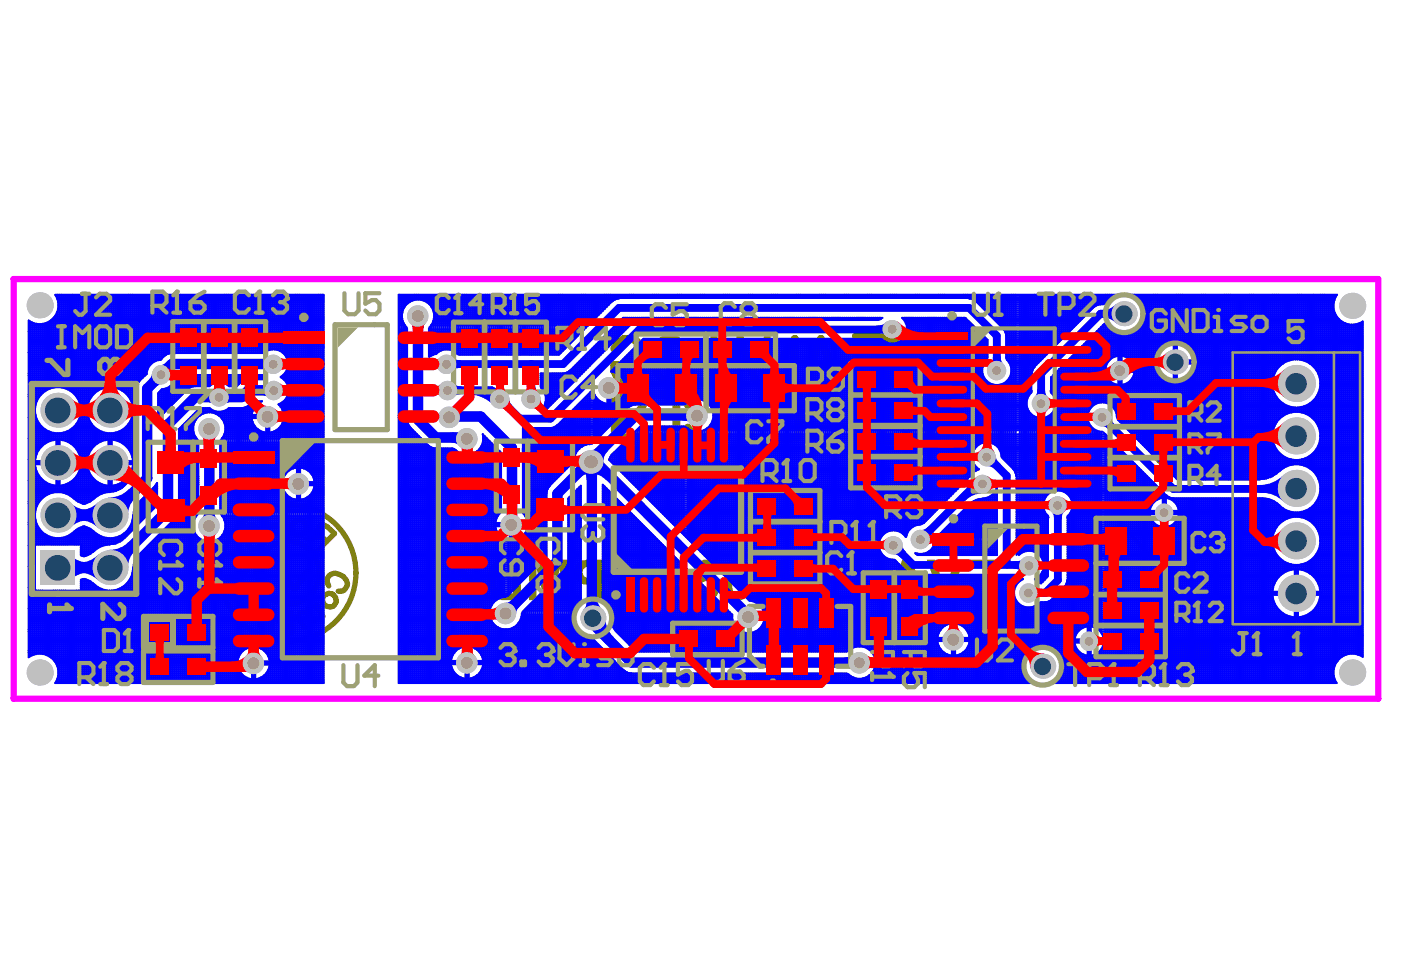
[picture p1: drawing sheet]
<svg xmlns="http://www.w3.org/2000/svg" width="289mm" height="202mm" viewBox="0 0 289 202" stroke-linecap="round" stroke-linejoin="round" font-family="sans-serif">
<path d="M2.8 57.6h281.4v86.5h-281.4z" fill="none" stroke="#f0f" stroke-width="1.3"/>
<g fill="#a6968d">
<circle cx="177.2" cy="136.7" r="1.13"/>
<circle cx="61.5" cy="99.8" r="1.24"/>
<circle cx="214.7" cy="83.3" r=".92"/>
<circle cx="224.6" cy="132.3" r=".92"/>
<circle cx="227.3" cy="86.1" r=".92"/>
<circle cx="189.8" cy="111.3" r=".92"/>
<circle cx="202.6" cy="99.8" r=".92"/>
<circle cx="184.2" cy="112.5" r=".92"/>
<circle cx="203.5" cy="94.3" r=".92"/>
<circle cx="212.2" cy="116.7" r=".92"/>
<circle cx="218.1" cy="104.3" r=".92"/>
<circle cx="212.1" cy="122.3" r=".92"/>
<circle cx="196.6" cy="132" r="1.24"/>
<circle cx="205.5" cy="76.4" r=".92"/>
<circle cx="184" cy="67.9" r=".92"/>
<circle cx="56.3" cy="75.1" r=".92"/>
<circle cx="33.2" cy="77.3" r=".92"/>
<circle cx="56.4" cy="80.6" r=".92"/>
<circle cx="55.2" cy="86" r="1.24"/>
<circle cx="45.1" cy="82" r=".92"/>
<circle cx="52.2" cy="136.8" r="1.24"/>
<circle cx="92.3" cy="80.6" r=".92"/>
<circle cx="109.5" cy="82.3" r=".92"/>
<circle cx="96.3" cy="90.5" r="1.24"/>
<circle cx="92.1" cy="75.1" r=".92"/>
<circle cx="103.1" cy="82.3" r=".92"/>
<circle cx="96.3" cy="136.7" r="1.24"/>
<circle cx="105.4" cy="108.3" r="1.24"/>
<circle cx="86.2" cy="65.2" r="1.24"/>
<circle cx="92.6" cy="86.1" r="1.24"/>
<circle cx="125.5" cy="80" r="1.24"/>
<circle cx="143.7" cy="85.8" r="1.24"/>
<circle cx="240.1" cy="105.8" r=".92"/>
<circle cx="43.1" cy="88.5" r="1.24"/>
<circle cx="43.1" cy="108.5" r="1.24"/>
<circle cx="104.2" cy="126.5" r="1.24"/>
<circle cx="154.3" cy="127.3" r="1.24"/>
<circle cx="121.9" cy="95.2" r="1.4"/>
<circle cx="230.9" cy="76.4" r="1.13"/>
</g>
<g fill="#808000">
<path d="M176.5 80l4.2 .1 12.9 6.5 4.3-2.6v6.8l-21.4-.1z"/>
<path d="M176.3 69.2l21.7-.1-.1 6.2-4.3-1.7-12.9 6.5-4.4 .1z"/>
<path d="M193.6 73.6h4.4l-.2 13h-4.2z"/>
</g>
<path d="M176.4 69.2h21.5v21.7h-21.4l-.1-.1zM56.2 115.2l4.5 6.3 2.7-3.7" fill="none" stroke="#808000" stroke-width="1.3"/>
<g fill="none" stroke="#808000" stroke-width=".21">
<path d="M235.2 89.5h4.5M235.3 89.3h4.3M235.3 89.4h4.3M235.5 89.2h4M235.6 88.9h3.7M235.6 89.1h3.8M235.7 88.8h3.5M235.8 88.7h3.2M235.9 88.6h3M236 88.5h2.8M236.1 90.3h2.6M236.1 90.5h2.6"/>
<path d="M236.1 88.4h2.6M236.1 90.1h2.6M236.1 90.2h2.6M236.1 89.6h2.6M236.1 89.7h2.6M236.1 89.8h2.6M236.1 89.9h2.6M236.1 90h2.6M236.2 90.6h2.6M236.2 90.7h2.6M236.2 90.8h2.6M236.2 90.9h2.6"/>
<path d="M236.2 91h2.7M236.2 88.3h2.4M236.4 91.1h2.5M236.4 91.2h2.6M236.4 91.3h2.6M236.4 91.4h2.8M236.4 88.2h2.1M236.5 91.5h2.7M236.5 91.6h2.7M236.5 91.8h2.7M236.5 88.1h2M236.6 87.1h.3"/>
<path d="M236.6 87.2h.1M236.6 91.9h2.7M236.6 92h2.8M236.6 92.1h2.8M236.6 92.2h2.9M236.6 88h1.8M236.7 86.9h.3M236.7 87h.3M236.7 92.3h2.9M236.7 92.4h2.9M236.7 87.9h1.6M236.8 86.7h.5"/>
<path d="M236.8 86.8h.3M236.8 87.8h1.4M236.8 92.5h2.8M236.8 92.6h2.9M236.9 86.6h.5M236.9 87.6h1.2M236.9 92.7h2.9M237 92.9h3M237 93.1h3M237 93.2h3.2M237 87.5h1M237 92.8h2.9"/>
<path d="M237 86.2h3M237 86.3h2.8M237 86.5h2.8M237.1 86h3M237.1 87.4h.8M237.1 93.3h3.2M237.1 86.1h2.9M237.2 85.8h3.1M237.2 85.9h2.9M237.2 87.3h.6M237.2 93.4h3.2M237.2 93.5h3.2"/>
<path d="M237.3 87.2h.3M237.3 93.6h3.4M237.4 87.1h.1M237.4 93.8h3.5M237.4 93.9h3.6M237.4 85.4h3.4M237.4 85.5h3.1M237.4 85.7h3M237.4 93.7h3.4M237.4 85.6h3M237.5 94h3.8M237.5 86.6h2.2"/>
<path d="M237.6 86.7h2M237.6 94.1h3.7M237.6 85.2h3.4M237.6 85.3h3.3M237.8 94.2h3.7M237.8 85h3.3M237.9 86.8h1.7M237.9 86.9h1.6M237.9 94.4h3.8M237.9 94.5h4.2M237.9 84.8h3.5M237.9 84.9h3.4"/>
<path d="M238 87h1.5M238 94.6h4.3M238 84.7h3.5M238.1 87.1h1.3M238.1 94.7h4.5M238.1 84.6h3.6M238.2 94.8h4.6M238.2 84.5h3.7M238.3 87.2h1M238.3 94.9h5.7M238.3 84.3h4M238.3 84.4h3.9"/>
<path d="M238.3 87.3h1M238.3 87.4h.9M238.4 84.2h4.1M238.4 87.5h.8M238.4 95h11.6M238.5 84.1h4.5M238.5 95.1h11.4M238.6 87.6h.6M238.6 95.2h11.3M238.7 83.9h5.1M238.7 84h4.5M238.7 87.8h.3"/>
<path d="M238.7 87.9h.3M238.7 95.3h11.1M238.8 88h.1M238.8 95.4h10.8M238.8 83.6h11.1M238.8 83.7h11.2M238.9 95.5h10.6M239 95.7h10.5M239 83.5h10.8M239.2 95.8h10.1M239.2 83.4h10.5M239.3 83.3h10.3"/>
<path d="M239.4 95.9h9.7M239.4 83.2h10.1M239.5 96h9.4M239.6 96.1h9.2M239.6 83h9.6M239.6 83.1h9.8M239.7 96.2h9M239.8 82.9h9.3M239.9 82.8h9.2M240 96.3h8.4M240.1 96.4h8.2M240.1 82.7h8.6"/>
<path d="M240.2 82.6h8.4M240.3 96.5h7.9M240.4 96.6h7.6M240.4 82.3h7.9M240.4 82.5h8.1M240.7 88.9h1.7M240.7 89.1h1.6M240.7 89.2h2.1M240.7 89.3h7.4M240.7 89.4h7.4M240.7 89.5h7.4M240.7 89.6h7.4"/>
<path d="M240.7 89.7h7.4M240.7 89.8h7.4M240.8 90.3h.4M240.8 88.4h1.8M240.8 88.5h1.8M240.8 88.6h1.8M240.8 88.7h1.7M240.8 88.8h1.7M240.8 89.9h7.3M240.9 90.5h.3M240.9 90.6h.4M240.9 90.7h.4"/>
<path d="M240.9 90.8h.4M240.9 90.9h.5M240.9 88h2.1M240.9 88.1h2M240.9 88.2h1.9M240.9 88.3h1.8M240.9 96.7h6.8M240.9 82.1h7M240.9 82.2h7.2M241 91h.5M241 87.8h2.2M241 87.9h2.1"/>
<path d="M241 96.8h6.4M241.1 91.1h.4M241.1 91.2h.5M241.1 87.5h2.6M241.1 87.6h2.2M241.1 82h6.7M241.2 91.3h.5M241.2 91.4h.5M241.2 87.4h2.7M241.2 97h6.1M241.3 87.1h6M241.3 87.2h6"/>
<path d="M241.3 91.5h.5M241.3 91.6h.6M241.3 87.3h6M241.3 81.9h6.1M241.4 91.8h.7M241.4 91.9h.9M241.4 97.1h5.6M241.5 87h5.6M241.6 86.8h5.3M241.6 86.9h5.4M241.6 92h.8M241.7 86.7h5.2"/>
<path d="M241.7 92.1h.9M241.7 92.2h1M241.7 81.8h5.4M241.8 92.3h1.3M241.8 81.7h5.1M241.9 86.6h4.8M241.9 97.2h4.6M242.1 92.4h1.6M242.1 86.5h4.5M242.2 92.5h4.4M242.2 92.6h4.3M242.2 86.3h4.3"/>
<path d="M242.2 97.3h4.1M242.2 81.6h4.4M242.3 86.2h4.1M242.4 81.5h3.9M242.4 92.7h4M242.6 97.4h3.2M242.6 92.8h3.4M242.6 86.1h3.4M242.7 86h3.2M242.8 92.9h3M242.9 85.9h2.7M243 93.1h2.6"/>
<path d="M243.1 97.5h2.2M243.1 85.8h2.4M243.1 81.4h2.4M243.2 93.2h2.1M243.9 81.3h.7M244.1 92.4h2.6M244.2 85.7h.2M244.4 94.9h5.8M244.7 92.3h2.2M244.7 83.9h5.4M244.9 87.4h2.5M245.2 92.2h1.7"/>
<path d="M245.2 84h5M245.2 87.5h2.3M245.3 92.1h1.7M245.4 92h1.7M245.4 87.6h2.3M245.5 91.9h1.8M245.6 91.8h1.7M245.6 94.8h4.7M245.6 84.1h4.7M245.6 87.8h2.1M245.6 87.9h2.2M245.7 91.6h1.6"/>
<path d="M245.7 88h2.1M245.8 91.5h1.6M245.8 94.7h4.5M245.9 91.4h1.6M245.9 88.1h1.9M246 91.1h1.7M246 91.2h1.7M246 91.3h1.5M246 94.6h4.5M246 88.2h1.8M246 88.3h1.9M246 88.4h1.9"/>
<path d="M246.1 90.9h1.7M246.1 91h1.7M246.1 84.2h4.4M246.1 88.5h1.9M246.3 90.6h1.6M246.3 90.7h1.5M246.3 90.8h1.5M246.3 88.6h1.7M246.3 88.7h1.7M246.4 90.3h1.6M246.4 90.5h1.5M246.4 94.5h4.2"/>
<path d="M246.4 84.3h4.2M246.4 88.8h1.6M246.4 89.2h1.7M246.4 90.1h1.6M246.4 90.2h1.6M246.5 88.9h1.6M246.5 89.1h1.6M246.5 90h1.5M246.6 84.4h4M246.7 94.4h4M246.8 84.5h4M246.9 94.2h3.9"/>
<path d="M247 94.1h3.8M247 84.6h3.8M247.1 94h3.8M247.2 84.7h3.6M247.3 93.9h3.6M247.3 84.8h3.6M247.4 84.9h3.6M247.5 93.8h3.5M247.7 85h3.4M247.7 93.7h3.4M247.8 85.2h3.4M247.8 93.6h3.4"/>
<path d="M247.9 85.3h3.3M247.9 93.5h3.3M248 85.4h3.2M248 93.4h3.2M248.1 93.3h3.2M248.2 93.2h3.2M248.2 85.5h3.1M248.2 85.6h3.1M248.3 93.1h3.1M248.3 85.7h3.1M248.4 92.9h3.1M248.4 85.8h3.1"/>
<path d="M248.5 85.9h3M248.5 92.8h3M248.6 86h3M248.6 92.6h3M248.6 92.7h3M248.6 86.1h3M248.6 86.2h3M248.7 92.5h2.9M248.8 92.3h2.9M248.8 92.4h2.9M248.8 89.1h4.6M248.8 86.3h2.9"/>
<path d="M248.8 86.5h2.9M248.9 92.2h3M248.9 86.6h2.8M248.9 89.2h4.3M249.1 86.7h2.8M249.1 86.8h2.8M249.1 86.9h2.9M249.1 91.9h1.8M249.1 92h1.9M249.1 92.1h2.8M249.1 89.3h4M249.2 87h2.8"/>
<path d="M249.2 87.1h2.9M249.2 91.8h1.6M249.2 89.4h3.7M249.3 87.2h2.8M249.3 91.4h1.3M249.3 91.5h1.3M249.3 91.6h1.4M249.3 87.3h2.8M249.3 89.5h3.6M249.4 91.3h.9M249.4 87.4h2.7M249.4 87.5h2.7"/>
<path d="M249.4 89.6h3.5M249.5 90.7h.4M249.5 90.8h.4M249.5 90.9h.5M249.5 91h.6M249.5 91.1h.7M249.5 91.2h.8M249.5 87.6h2.6M249.5 87.8h2.6M249.5 87.9h2.6M249.5 88h2.7M249.5 88.1h2.7"/>
<path d="M249.5 89.7h3.3M249.5 89.8h3.1M249.6 90.6h.2M249.6 88.2h2.6M249.6 88.3h2.6M249.6 88.4h2.7M249.6 88.5h2.7M249.6 89.9h2.9M249.7 88.6h2.6M249.7 88.7h2.6M249.7 88.8h2.6M249.7 88.9h2.6"/>
<path d="M249.7 90h2.8M249.8 90.1h2.6M249.9 90.2h2.3M250 90.3h2.1M250.1 90.5h2M250.2 90.6h1.8M250.3 90.7h1.4M250.5 90.8h1.1M250.6 90.9h1M250.6 91h.9M250.8 91.1h.5M250.8 91.2h.4"/>
<path d="M250.9 91.3h.3M251 91.4h.2M251.1 92h.8M251.2 91.9h.8M251.3 91.8h.7M251.4 91.6h.6M251.5 91.4h.6M251.5 91.5h.6M251.6 91.3h.5M251.7 91.2h.4M251.9 91.1h.2M252 91h.1"/>
<path d="M252.1 91h.1M252.1 90.9h.1M233.3 110.9h.7M233.3 110.8h.6M233.3 110.7h.5M233.3 110.6h.4M233.3 110.5h.3M233.3 110.4h.1M233.4 111h.7M233.6 111.1h.6M233.7 111.2h.6M233.8 111.3h.6"/>
<path d="M233.9 111.4h.6M234 111.6h.6M234.1 111.7h.6M234.2 111.8h.6M234.3 111.9h.7M234.4 112h.7M234.5 112.1h.7M234.6 112.2h.7M234.7 112.3h.7M234.8 112.4h.7M235 112.5h.6M235.1 112.6h.6"/>
<path d="M235.2 112.7h.6M235.3 112.9h.6M235.4 113h.6M235.5 113.1h.6M235.6 113.2h.6M235.7 113.3h.7M235.8 113.4h.7M235.9 113.5h.7M236 113.6h.7M236.1 113.7h.7M236.2 113.8h.7M236.4 113.9h.6"/>
<path d="M236.5 114h.6M236.6 114.2h.6M236.7 114.3h.6M236.8 114.4h.6M236.9 114.6h.7M236.9 114.5h.6M237.1 114.8h.8M237.1 114.7h.7M237.2 113.7h10M237.2 113.6h10M237.2 113.5h1.6M237.2 113.4h1.6"/>
<path d="M237.2 113.3h1.7M237.2 116.8h1.7M237.2 116.6h2.4M237.2 116.2h.4M237.2 116.1h.4M237.2 116h.4M237.2 115.9h.4M237.2 115.8h.4M237.2 115.7h.4M237.2 115.6h.4M237.2 115.5h.4M237.2 114.9h1.7"/>
<path d="M237.2 115.3h1.7M237.2 115.2h1.7M237.2 115.1h1.7M237.2 115h1.7M237.2 116.5h2.3M237.2 116.4h2.2M237.2 116.3h2.1M237.3 113.9h9.9M237.3 113.8h9.9M237.3 113.2h1.7M237.3 113.1h2M237.4 113h1"/>
<path d="M237.5 114h9.7M237.5 112.9h.8M237.6 114.2h9M237.8 115.5h1.1M238 115.7h.9M238 115.6h.9M238.2 114.4h.5M238.2 114.3h.5M238.2 115.9h.7M238.2 115.8h.7M238.2 114.8h.5M238.2 114.7h.5"/>
<path d="M238.2 114.6h.5M238.2 114.5h.5M238.4 117.3h.5M238.4 117.2h.5M238.4 117.1h.5M238.4 117h.5M238.4 116.9h.5M238.4 116.2h.8M238.4 116.1h.6M238.4 116h.5M238.5 113h1M238.5 118.3h.5"/>
<path d="M238.5 118.2h.5M238.5 118.1h.5M238.5 117.9h.5M238.5 117.8h.5M238.5 117.7h.5M238.5 117.6h.5M238.5 117.5h.5M238.5 117.4h.5M238.6 112.9h1.3M238.6 119.6h.6M238.6 119.5h.6M238.6 119.3h.6"/>
<path d="M238.6 119.2h.6M238.6 119.1h.6M238.6 119h.6M238.6 118.9h.6M238.6 118.8h.6M238.6 118.7h.4M238.6 118.6h.4M238.6 118.5h.4M238.6 118.4h.4M238.7 112.7h1.6M238.7 120h.6M238.7 119.9h.6"/>
<path d="M238.7 119.8h.6M238.7 119.7h.5M238.8 112.6h7M239 116.8h.7M239.2 112.5h2.1M239.3 117h.6M239.3 116.9h.5M239.4 112.4h1.9M239.4 117.1h.6M239.5 117.2h.6M239.6 117.3h3.7M239.7 112.3h5.9"/>
<path d="M239.7 117.4h3.6M239.8 117.5h3.5M239.9 117.6h3.4M240 112.2h5.6M240 117.7h3.3M240.1 117.8h.7M240.2 117.9h.7M240.2 117.2h3.1M240.2 117.1h3.1M240.2 117h3.1M240.2 116.9h3.1M240.2 116.8h3.1"/>
<path d="M240.3 118.1h.7M240.4 118.2h.7M240.5 118.3h.7M240.7 118.4h.6M240.8 113.1h2.5M240.8 113h2.5M240.8 112.9h2.5M240.8 112.7h2.5M240.8 112.1h3M240.8 112h2.5M240.8 111.9h2.5M240.8 118.5h.6"/>
<path d="M240.9 118.6h.6M241 118.7h.6M241.1 118.8h.6M241.2 118.9h.6M241.3 119h.6M241.4 119.1h.7M241.5 119.2h.7M241.6 119.3h.7M241.7 119.5h.7M241.8 119.6h.7M241.9 119.7h1.3M242.1 119.8h1"/>
<path d="M242.2 119.9h.8M242.3 120h.6M242.7 119.6h.6M242.8 112.5h2.8M242.8 112.4h2.8M242.8 119.5h.7M242.9 119.3h.7M243 119.2h.7M243.1 119.1h.7M243.2 119h.6M243.3 118.9h.7M243.5 118.8h.5"/>
<path d="M243.6 118.7h.6M243.7 118.6h.5M243.8 118.5h.6M243.8 118.4h.6M243.9 118.3h.6M244 118.2h.6M244.1 118.1h.6M244.2 117.9h.7M244.3 112.7h1.6M244.3 117.8h.7M244.4 117.7h.7M244.5 117.6h.7"/>
<path d="M244.6 113.5h1M244.6 113.4h1M244.6 113.3h1M244.6 113.2h1M244.6 113.1h1.8M244.6 113h1.7M244.6 112.9h1.5M244.6 117.5h.7M244.7 117.4h.7M244.9 117.3h.6M245 117.2h.6M245.1 117.1h.6"/>
<path d="M245.2 117h1.2M245.3 116.9h1.1M245.4 116.8h1M245.5 120h.5M245.5 119.9h.5M245.5 119.8h.5M245.5 116.6h.9M245.5 116.5h.9M245.6 119.7h.5M245.6 119.6h.5M245.6 119.5h.5M245.6 119.3h.5"/>
<path d="M245.6 119.2h.5M245.6 119.1h.5M245.6 119h.5M245.6 118.9h.5M245.6 118.8h.5M245.7 113.2h.8M245.7 118.7h.4M245.7 118.6h.4M245.7 118.5h.4M245.7 118.4h.4M245.7 118.3h.6M245.7 118.2h.6"/>
<path d="M245.7 118.1h.6M245.7 117.9h.6M245.7 117.8h.6M245.7 117.7h.6M245.7 117.6h.6M245.7 117.5h.6M245.7 117.4h.6M245.7 117.3h.6M245.7 116.4h.7M245.7 116.3h.7M245.8 113.3h.7M245.8 117.2h.6"/>
<path d="M245.8 117.1h.6M245.9 113.4h.7M245.9 116.2h.6M245.9 116.1h.7M245.9 116h.8M245.9 115.9h.9M245.9 115.8h1M245.9 115.7h1.1M245.9 115.6h1.2M245.9 115.5h.6M245.9 114.9h.6M245.9 114.8h.6"/>
<path d="M245.9 115.3h.6M245.9 115.2h.6M245.9 115.1h.6M245.9 115h.6M246 114.4h.6M246 114.3h.6M246 113.5h.6M246 114.7h.6M246 114.6h.6M246 114.5h.6M246.6 115.5h.6M246.7 115.3h.6"/>
<path d="M246.8 115.2h.6M246.9 115.1h.6M247 115h.7M247.1 114.9h.6M247.2 114.8h.7M247.3 114.7h.6M247.4 114.6h.7M247.5 114.5h.6M247.7 114.4h.6M247.8 114.3h.5M247.9 114.2h.5M247.9 114h.6"/>
<path d="M248 113.9h.6M248.1 113.8h.6M248.2 113.7h.6M248.3 113.6h.6M248.4 113.5h.7M248.5 113.4h.7M248.6 113.3h.7M248.7 113.2h.7M248.8 113.1h.7M248.9 113h.7M249.1 112.9h.6M249.2 112.7h.6"/>
<path d="M249.3 112.6h.6M249.4 112.5h.6M249.5 112.4h.5M249.6 112.3h.5M249.6 112.2h.6M249.8 112.1h.5M249.8 112h.7M250 111.9h.6M250 111.8h.7M250.2 111.7h.6M250.2 111.6h.7M250.3 111.4h.7"/>
<path d="M250.5 111.3h.6M250.6 111.2h.6M250.7 111.1h.6M250.8 111h.6M250.9 110.9h.5M251 110.8h.4M251.1 110.7h.3M251.2 110.6h.2M251.3 110.5h.1M251.4 110.4h.1M234.4 128.4h.6M234.4 128.3h.7"/>
<path d="M234.5 128.5h.3M234.5 128.2h.7M234.6 128.7h.1M234.6 128.1h.7M234.7 128h.7M234.8 127.9h.7M235 127.8h.6M235.1 127.7h.6M235.1 136h14.9M235.1 135.9h14.9M235.1 135.8h14.9M235.1 135.7h14.9"/>
<path d="M235.1 135.6h14.9M235.1 135.5h14.9M235.1 135.4h14.9M235.1 135.3h14.9M235.1 135.1h14.9M235.1 135h14.9M235.1 134.9h14.9M235.1 134.8h14.9M235.1 134.7h14.9M235.1 134.6h14.9M235.1 134.5h14.9M235.1 134.4h14.9"/>
<path d="M235.1 134.3h14.9M235.1 134.2h14.9M235.1 134.1h14.9M235.1 134h14.9M235.1 133.8h14.9M235.1 133.7h14.9M235.1 133.6h14.9M235.1 133.5h14.9M235.1 133.4h14.9M235.1 133.3h14.9M235.1 133.2h14.9M235.1 133.1h14.9"/>
<path d="M235.1 133h14.9M235.1 132.9h14.9M235.1 132.8h14.9M235.1 132.7h14.9M235.1 132.5h14.9M235.1 132.4h14.9M235.2 127.6h.6M235.3 127.5h.5M235.4 127.4h.6M235.5 127.2h.5M235.6 127.1h.6M235.6 127h.6"/>
<path d="M235.7 126.9h.8M235.8 126.8h.7M235.9 126.7h.7M236 126.6h.7M236.1 126.5h.7M236.2 126.4h.7M236.4 126.3h.6M236.5 126.2h.6M236.6 126.1h.6M236.7 125.9h.6M236.8 125.8h.6M236.9 125.7h.6"/>
<path d="M237 125.6h.6M237.1 125.5h.7M237.2 125.4h.7M237.3 125.3h1.3M237.3 125.2h1.4M237.5 125.1h1.3M237.5 125h1.3M237.8 124.9h1.1M237.8 124.8h1.5M238 125.9h.8M238 125.8h.7M238 125.7h.7"/>
<path d="M238 125.6h.6M238 125.5h.6M238 125.4h.6M238 124.7h2.7M238 124.5h2.5M238.1 126.2h.9M238.1 126.1h.8M238.1 124.4h2.4M238.2 126.4h2.5M238.2 126.3h2.6M238.2 124.3h2.1M238.3 126.5h2.2"/>
<path d="M238.3 124.2h1.9M238.4 126.6h2M238.4 124.1h1.7M238.5 126.7h1.8M238.5 124h1.2M238.6 123.9h1M238.7 126.8h1.4M238.7 123.8h.9M238.7 120.5h.6M238.7 120.4h.6M238.7 120.3h.6M238.7 120.2h.6"/>
<path d="M238.7 120.1h.6M238.8 123.7h.8M238.8 121.9h.6M238.8 121.8h.6M238.8 121.7h.6M238.8 121.6h.6M238.8 121.5h.6M238.8 121.4h.6M238.8 121.3h.6M238.8 121.2h.6M238.8 121.1h.6M238.8 121h.5"/>
<path d="M238.8 120.9h.5M238.8 120.8h.5M238.8 120.6h.5M238.9 126.9h1M238.9 125.6h1M238.9 125.5h1M238.9 125.4h1M238.9 125.3h1M238.9 123.6h.7M238.9 122.9h.6M238.9 122.8h.6M238.9 122.7h.6"/>
<path d="M238.9 122.6h.6M238.9 122.5h.6M238.9 122.4h.6M238.9 122.3h.6M238.9 122.2h.6M238.9 122.1h.6M239 125.8h.8M239 125.7h.9M239 125.2h.9M239 125.1h.7M239 123.5h.7M239 123.4h.7"/>
<path d="M239 123.2h.9M239 123.1h.9M239 123h1.1M239.3 125.9h.4M239.3 125h.3M239.5 124.8h1.3M239.6 122.9h.5M239.7 122.8h.6M239.7 122.7h.6M239.8 126.2h5.6M239.8 122.6h.6M239.9 126.1h5.6"/>
<path d="M239.9 125h.9M239.9 124.9h.9M239.9 122.5h.6M240 125.9h5.5M240 122.4h.7M240.1 125.8h5.4M240.1 125.7h5.5M240.1 125.6h.8M240.1 125.3h.8M240.1 125.2h.8M240.1 125.1h.8M240.1 122.3h.7"/>
<path d="M240.2 125.5h.7M240.2 125.4h.7M240.2 122.2h.7M240.3 122.1h.7M240.4 121.9h.7M240.5 121.8h.7M240.7 121.7h.6M240.8 121.6h.6M240.9 121.5h.6M241 121.4h.6M241.1 121.3h.6M241.2 121.2h.6"/>
<path d="M241.3 121.1h.6M241.4 121h.7M241.4 120.9h.7M241.6 120.8h.6M241.6 120.6h.7M241.8 120.5h.6M241.8 120.4h.7M242.1 120.3h1.1M242.1 120.2h1M242.3 120.1h.7M242.7 120.4h.6M242.8 120.5h.5"/>
<path d="M242.9 120.6h.7M243 120.8h.6M243.1 120.9h.7M243.2 121h.6M243.3 121.1h.7M243.5 121.2h.5M243.6 121.3h.6M243.7 121.4h.5M243.8 121.5h.6M243.9 121.6h.5M244 121.8h.6M244 121.7h.6"/>
<path d="M244.1 121.9h.8M244.2 122.1h.7M244.3 122.2h.8M244.4 126.9h.9M244.4 126.8h.9M244.4 126.7h.9M244.4 126.6h.9M244.4 126.5h.9M244.4 126.4h.9M244.4 126.3h.9M244.4 122.3h.7M244.5 122.4h1.3"/>
<path d="M244.6 122.5h1.2M244.7 122.6h1.1M244.9 122.7h.9M245 122.8h.8M245.1 125.6h.5M245.1 125.5h.5M245.1 125.4h.5M245.1 125.3h.5M245.1 125.2h.5M245.1 125.1h.5M245.1 125h.5M245.1 124.9h.5"/>
<path d="M245.1 122.9h.7M245.2 124.8h.5M245.2 124.7h.5M245.2 124.5h.5M245.2 124.4h.5M245.2 124.3h.5M245.2 124.2h.5M245.2 124.1h.5M245.2 124h.5M245.2 123.9h.5M245.2 123h.6M245.3 123.8h.4"/>
<path d="M245.3 123.7h.4M245.3 123.6h1.1M245.3 123.5h1M245.3 123.4h.8M245.3 123.2h.7M245.3 123.1h.6M245.4 122.3h.5M245.4 122.2h.5M245.4 122.1h.5M245.4 121.9h.5M245.4 121.8h.5M245.4 121.7h.5"/>
<path d="M245.4 121.6h.5M245.4 121.5h.5M245.4 121.4h.5M245.4 121.3h.5M245.5 121.2h.4M245.5 121.1h.4M245.5 121h.4M245.5 120.9h.4M245.5 120.8h.5M245.5 120.6h.5M245.5 120.5h.5M245.5 120.4h.5"/>
<path d="M245.5 120.3h.5M245.5 120.2h.5M245.5 120.1h.5M245.8 123.7h.7M245.9 123.8h.7M246 123.9h.7M246.1 124h.7M246.3 124.1h.6M246.4 124.2h.6M246.5 124.3h.6M246.6 124.4h.6M246.7 124.5h.6"/>
<path d="M246.8 124.7h.6M246.9 124.8h.6M247 124.9h.7M247.1 125h.7M247.2 125.1h.7M247.3 125.2h.7M247.4 125.3h.7M247.5 125.4h.7M247.7 125.5h.6M247.8 125.6h.6M247.9 125.7h.6M248 125.8h.6"/>
<path d="M248.1 125.9h.6M248.2 126.1h.6M248.3 126.2h.6M248.4 126.3h.7M248.5 126.4h.7M248.6 126.5h.7M248.7 126.7h.8M248.7 126.6h.7M248.9 126.9h.8M248.9 126.8h.7M249.2 127.1h.7M249.2 127h.6"/>
<path d="M249.4 127.4h.7M249.4 127.2h.6M249.6 127.6h.7M249.6 127.5h.6M249.8 127.8h.8M249.8 127.7h.7M250 128h.8M250 127.9h.7M250.2 128.2h.7M250.2 128.1h.6M250.5 128.4h.6M250.5 128.3h.5"/>
<path d="M250.7 128.7h.3M250.7 128.5h.4"/>
</g>
<g fill="none" stroke="#808000" stroke-width="1.1">
<path d="M49.3 117.6l.7 1.3M49.8 110.2a2.11 2.11 0 0 1 2.8-1.7 1.18 1.18 0 0 1 0 1.9 2.64 2.64 0 0 0-1.3 2.3l.3 .4 .6 .2 .8-.1 1.2-1.1 .2-.7M51 117.6l-3 1.7-.6 .2-.5-.3-.2-.3M54.8 106.1l.8 4.8M58 105.6l.8 4.8M58.4 108.1l-3.2 .5M60.8 107.6a1.46 1.46 0 0 1 2.4 .8 1.59 1.59 0 0 1-.8 1.8 1.59 1.59 0 0 1-1.9-.3 1.66 1.66 0 0 1 .3-2.3zM66.2 110.6l-2.9 .6M67.4 111.7l-1.5-1.4-.4-.7a1.13 1.13 0 0 1 1.3-1.3l.7 .3 1.5 1.4-3.5 3.5M47.7 122.1l1.5-1.3 .6-.4a1.73 1.73 0 0 1 .9 2.1M51.2 121.9l-2.1 1.9M51.6 123.9a1.4 1.4 0 0 1 1.4 .9 1.4 1.4 0 0 1-.6 1.7 1.47 1.47 0 0 1-2.1-1l.1-.5"/>
<path d="M52.1 123.5l-2.3 1.8M54.5 126.3l-1 2.7M54.8 124.9l.2-.1 .1 .2-.2 .1zM56.4 125.7l-.3 4.4M60.2 126.4v4.3M60.2 127a1.41 1.41 0 0 0-2.3-.1 1.41 1.41 0 0 0 .4 2.2 1.23 1.23 0 0 0 1.9-.4M63.6 126.5l1.1 1.7M63.6 126.5l-1.3-.2-.5 .3-.2 .4 .1 .6 1 1.8M65.2 124.7l1.4 2.4M65.5 125.4l-.7-.3-.5 .1-.6 .3-.2 .3 .1 .7M66.8 122.8a1.43 1.43 0 0 1 2.3 .3 1.43 1.43 0 0 1-1 2.1 1.46 1.46 0 0 1-1.4-.8 1.46 1.46 0 0 1 .1-1.6zM67.8 120.9a1.62 1.62 0 0 1 .1-2.1 1.62 1.62 0 0 1 2.1-.3 2.67 2.67 0 0 1 1.7 1.9 1.7 1.7 0 0 1-2 1.5"/>
</g>
<g fill="#808000">
<path d="M171.8 127.8h1.6l1.5 4.1 1.5-4.1h1.6l-2.4 6h-1.5z"/>
<path d="M199.5 115.5h6.2v8.3h-6.3v-1.4h4.6v-2.3h-4.1v-1.4h4.1v-1.8h-4.5z"/>
<path d="M191.1 115.5h1.8l2 6.1 2.1-6.1h1.8l-2.9 8.3h-1.8z"/>
<path d="M180.2 115.6h1.7v8.2h-5.8v-1.4h4.1z"/>
<path d="M172 120h3v1.6h-3z"/>
<path d="M165.3 115.9a3.9 3.9 0 0 1 5.3 1.1 5 5 0 0 1-.5 6 3.8 3.8 0 0 1-5.3-.3l-.6-1-.1-.5 1.6-.4a1.91 1.91 0 0 0 1.3 1.6 1.91 1.91 0 0 0 2-.5 4.7 4.7 0 0 0 .1-4.5 1.98 1.98 0 0 0-3.4 .8l-1.6-.5a3.1 3.1 0 0 1 1.1-1.6z"/>
<path d="M156.1 115.5h1.6v5.6l3.3-5.6h1.6v8.3h-1.5v-5.4l-3.3 5.4h-1.7z"/>
<path d="M143.7 116.2a2.81 2.81 0 0 1 4.3 .6l.2 .8-1.5 .2a.98 .98 0 0 0-1.1-1.1 .98 .98 0 0 0-.7 1.5 1.08 1.08 0 0 0 1.2 .5l.2 1.3a1.39 1.39 0 0 0-1.9 .8 1.39 1.39 0 0 0 .9 1.8 1.28 1.28 0 0 0 1.5-1.2l1.5 .2a2.8 2.8 0 0 1-2 2.2 2.8 2.8 0 0 1-2.8-.8 2.36 2.36 0 0 1 .1-3.3l.7-.4a1.92 1.92 0 0 1-.9-1.1 1.39 1.39 0 0 1 .3-1.9z"/>
<path d="M125.7 120h3.1v1.6h-3.1z"/>
<path d="M109.1 115.5h2.5l1.5 5.7 1.5-5.7h2.5v8.3h-1.6v-6.6l-1.6 6.6h-1.6l-1.7-6.6v6.6h-1.5z"/>
<path d="M93.2 115.5h6.1v1.4h-3.8l4.3 5.4v1.5h-6.7v-1.4h4.7l-4.6-5.6z"/>
<path d="M186.2 125.9a2.36 2.36 0 0 0-.8 2.6 2.36 2.36 0 0 0 2.1 1.7 4.4 4.4 0 0 0-1.8 2l-1.1 1.6h2l1.3-1.9a2.14 2.14 0 0 1 2-1.5h.4v3.4h1.7v-8.3h-4.2l-1 .1zM187.4 127.1l.4-.2h2.5v2.2l-2.3-.1a.58 .58 0 0 1-.7-.3l-.2-.4a.85 .85 0 0 1 .2-1.1z"/>
<path d="M179.4 128.4a3.9 3.9 0 0 0-.8 2.9h3.9a1.37 1.37 0 0 1-1.7 1.5l-.3-.3-.3-.6-1.5 .3a2.64 2.64 0 0 0 3.2 1.8l.2-.2a2.61 2.61 0 0 0 2.1-2.9l-.3-1.3a2.63 2.63 0 0 0-4.3-1.3zM180.8 129h.1a1.31 1.31 0 0 1 1.6 1.3h-2.3l.1-.7z"/>
<path d="M163.9 125.8a4.6 4.6 0 0 0-1.3 4l.1 1.2a4 4 0 0 0 .8 2.2 2.52 2.52 0 0 0 2.8 .5 2.52 2.52 0 0 0 1.5-2.4 6.6 6.6 0 0 0-.8-5 2.56 2.56 0 0 0-3.1-.5zM164.9 126.9a.81 .81 0 0 1 1.2 .8h.1l.1 1v1.4a3.7 3.7 0 0 1-.4 2.3l-.2 .1a.97 .97 0 0 1-1.4-.8l-.1-2.1a3.6 3.6 0 0 1 .7-2.7z"/>
<path d="M186.1 115.5l-3.3 8.3h1.8l.7-1.9h3.4l.6 1.9h1.8l-3.2-8.3zM187.1 117.4l1 3.1h-2.2z"/>
<path d="M150.4 116a6.3 6.3 0 0 0-1.1 3.7l.1 1.1a3.1 3.1 0 0 0 1 2.4 2.41 2.41 0 0 0 2.5 .6 2.41 2.41 0 0 0 1.5-2.1 6.5 6.5 0 0 0-.8-5.7 2.67 2.67 0 0 0-3.2 0zM151.5 116.9a.92 .92 0 0 1 1.3 .9h.1v.8a7.9 7.9 0 0 1-.1 3.1 .86 .86 0 0 1-.9 .9 .86 .86 0 0 1-.8-1l-.1-1.9a3.9 3.9 0 0 1 .4-2.6z"/>
<path d="M137.1 115.5v5.3h-1v1.4h1v1.6h1.6v-1.6h3.4v-1.4l-3.6-5.3zM138.7 117.8l2 3h-2z"/>
<path d="M131.1 116.1a5.2 5.2 0 0 0-1.1 3.9l.1 .6a2.97 2.97 0 0 0 1.9 3.1l.3 .2h.5a2.3 2.3 0 0 0 2.6-2.1l-1.6-.1a.92 .92 0 0 1-.9 .9 .92 .92 0 0 1-.9-.8l-.3-.4-.1-1.1a2.29 2.29 0 0 0 3.8-1.2 2.94 2.94 0 0 0-1.6-3.5 2.87 2.87 0 0 0-2.7 .5zM132.2 117.1a.98 .98 0 0 1 1.2-.3 .98 .98 0 0 1 .5 1.1l.1 .4-.1 .3a1.03 1.03 0 0 1-.9 1.2 1.03 1.03 0 0 1-1.2-1 2.52 2.52 0 0 1 .4-1.7z"/>
<path d="M118.8 116.4v.1a2.84 2.84 0 0 0 .7 3.7l1.5 .4h2.1v3.2h1.6v-8.3h-2.9a3.7 3.7 0 0 0-2.4 .5zM120.7 117.1l.5-.2h1.9v2.3h-1a1.6 1.6 0 0 1-2-1l.1-.7z"/>
<path d="M102.1 115.9a4 4 0 0 0-1.5 2.7 4.2 4.2 0 0 0 1.3 4.5l.7 .5 .8 .2h4v-8.3h-3.9zM102.9 117.3l1.1-.4h1.8v5.5h-1.4a1.75 1.75 0 0 1-2-1.2v-.1a7.6 7.6 0 0 1 .1-3.2z"/>
</g>
<g fill="none" stroke="#808000" stroke-width="1.6">
<path d="M126.7 72a3 3 0 0 1 2.9-2.2 3 3 0 0 1 2.9 2.2 6.3 6.3 0 0 1-.4 5.4 2.95 2.95 0 0 1-3.6 1.1 2.95 2.95 0 0 1-1.8-3.2h2M136.5 70.3a2.93 2.93 0 0 1 4.5 1.7 5.2 5.2 0 0 1-1.2 6.1 2.93 2.93 0 0 1-4.5-1.6 5.2 5.2 0 0 1 1.2-6.2zM147.2 69.9v8.7h-4.8M149.3 78.6l3.3-8.7 3.2 8.7M150.5 75.6h4.2M158.2 69.9v8.7l5.7-8.7v8.7M166 78.6l3.3-8.7 3.2 8.7M167.1 75.6h4.2M126.8 82.8a3.7 3.7 0 0 1 5.8 0 2.36 2.36 0 0 1-1.6 2.5l-2.6 .7a2.49 2.49 0 0 0-1.6 2.9 3.7 3.7 0 0 0 5.8 0M134 81.5h5.5v8.7h-5.5M136.1 85.7h3.4M141.9 83.5a3 3 0 0 1 2.9-2.1 3 3 0 0 1 2.9 2.1 5.4 5.4 0 0 1-1.2 6.3 3 3 0 0 1-4.6-1.6"/>
<path d="M149.9 81.5v8.7M151.1 81.5l3.2 8.7 3.4-8.7M159.2 81.5h5.4v8.7h-5.4M161.2 85.7h3.4M168.1 81.9l1.3-.4h2.9v8.7h-2.9l-1.3-.4a5.4 5.4 0 0 1 0-7.9z"/>
</g>
<g fill="none" stroke="#808000" stroke-width="1.1">
<circle cx="59.4" cy="118.2" r="14"/>
<circle cx="59.4" cy="118.2" r="6.5"/>
</g>
<g fill="none" stroke="#00f" stroke-width=".43">
<path d="M5.9 66.1a3.9 3.9 0 0 0 5-.3 3.9 3.9 0 0 0 .5-5h55.3v80.1h-55.3a3.9 3.9 0 0 0-.5-5 3.9 3.9 0 0 0-5-.3M5.9 66.7h1M5.9 79.6h22.3M5.9 77h24.3M5.9 73.6h27.8M5.9 74h27.4M5.9 74.4h26.1M5.9 74.9h25.4M5.9 75.3h25M5.9 75.7h24.7M5.9 76.2h24.5M5.9 76.6h24.3"/>
<path d="M5.9 71.8h60.8M5.9 72.3h49.2M5.9 67.1h60.8M5.9 67.5h60.8M5.9 68h60.8M5.9 66.1v69.5M5.9 77.5h23.9M5.9 77.9h23.5M5.9 79.2h22.4M5.9 78.3h23.1M5.9 78.8h22.7M5.9 68.8h60.8"/>
<path d="M5.9 69.2h60.8M5.9 68.4h60.8M5.9 71.4h60.8M5.9 70.1h60.8M5.9 70.5h60.8M5.9 69.7h60.8M5.9 71h60.8M6.2 66.3v69.1M6.7 66.5v68.6M7.1 66.8v68.1M7.5 66.8v16M8 66.9v15"/>
<path d="M8.4 66.9v14.5h-2.5M8.8 66.8v14.1h-2.9M9.3 66.8v13.8M9.5 66.7h57.2M9.7 66.5v13.9M10.1 66.3v13.9M10.3 66.2h56.4M10.5 66v14M10.9 65.8h55.8M11 65.7v14.2M11.2 65.4h55.5M11.4 65.1v14.8"/>
<path d="M11.5 64.9h55.2M11.5 61h55.2M11.7 64.5h55M11.7 61.5h55M11.8 60.8v.9M11.8 64.3v15.6M11.9 61.9h54.8M11.9 62.3h54.8M11.9 63.6h54.8M11.9 64.1h54.8M12.1 62.8h54.6M12.1 63.2h54.6"/>
<path d="M12.3 60.8v19.1M12.7 60.8v19.1M13.1 60.8v19.2M13.6 60.8v19.3h7.5M14 60.8v19.5M14.4 60.8v19.7h5.8M14.9 60.8v20M15.3 60.8v20.4M15.7 60.8v20.9M16.1 60.8v21.5M16.6 60.8v22.6M17 60.8v43.1"/>
<path d="M17.4 60.8v43.1M17.9 60.8v43M18.3 60.8v22M18.7 60.8v21.1M19.2 60.8v20.6h-3.7M19.6 60.8v20.1h-4.5M20 60.8v19.8M20.4 60.8v19.6M20.9 60.8v19.4M21.3 60.8v19.2M21.7 60.8v19.1M22.2 60.8v19.1"/>
<path d="M22.6 60.8v19.1M23 60.8v19.1M23.5 60.8v19.1M23.9 60.8v19.2M24.3 60.8v19.3h3.8M24.8 60.8v19.5M25.2 60.8v19.7h2.9M25.6 60.8v20M26 60.8v20.4M26.5 60.8v20.9M26.9 60.8v21.5M27.3 60.8v22.6"/>
<path d="M27.8 60.8v37.2M28.2 60.8v18.7M28.6 60.8v17.9M28.8 78.6l-.6 .9-.1 .7v17.5l-2.5 2.5M29.1 60.8v17.4M29.5 60.8v17M29.9 60.8v16.6M30.4 60.8v15.5M30.8 60.8v14.6M31.2 60.8v14.2M31.6 60.8v13.9M32.1 60.8v13.6"/>
<path d="M32.5 60.8v13.4M32.9 60.8v13.4M33.4 60.8v13.1M33.8 60.8v12.7l-.7 .7a3 3 0 0 0-2.9 2.9l-1.5 1.5M34.2 60.8v12.3h-28.3M34.7 60.8v12.1M34.7 80v4.3M35.1 60.8v12M35.1 79.7v4.2M35.2 79.6l8 .1a3 3 0 0 1 4 0l1.7-.1M35.5 60.8v12M35.5 79.3v4.1"/>
<path d="M35.9 60.8v12M36.3 77.4a3 3 0 0 1-2.9 2.9M36.3 77.5h18.2v.7l-3.6 .1-.7 .2-.6 .4M36.3 77.9h18.6M36.4 60.8v12M36.8 60.8v12M36.8 77.4v4.7M37.2 60.8v12M37.2 77.4v4.3M37.7 60.8v12M37.7 77.4v3.9M38.1 60.8v12"/>
<path d="M38.1 77.4v3.4M38.5 60.8v12M38.5 77.4v3M39 77.4v2.7h-4.5M39 60.8v12M39.4 60.8v12M39.4 77.4v2.5M39.8 60.8v12M39.8 77.4v2.2M40.3 77.4v2.2l-1.1 .3-.5 .4M40.3 60.8v12M40.7 60.8v12"/>
<path d="M40.7 77.4v2.2M41.1 60.8v12M41.1 77.4v2.2M41.5 60.8v12M41.5 77.4v2.2M42 60.8v12M42 77.4v2.2M42.4 60.8v12M42.4 77.4v2.2M42.8 60.8v12M42.8 77.4v2.2M43.3 60.8v12"/>
<path d="M43.3 77.4v2.1M43.7 60.8v12M43.7 77.4v1.8h-8.1M44.1 60.8v12M44.1 77.4v1.6M44.6 60.8v12M44.6 77.4v1.5M45 60.8v12M45 77.4v1.5M45.4 60.8v12M45.4 77.4v1.5M45.8 60.8v12"/>
<path d="M45.8 77.4v1.5M46.3 60.8v12M46.3 77.4v1.6M46.7 60.8v12M46.7 77.4v1.8h2.6v-1.8M47.1 60.8v12M47.1 77.4v2.1M47.6 60.8v12M47.6 77.4v2.2M48 60.8v12M48 77.4v2.2M48.4 60.8v12"/>
<path d="M48.4 77.4v2.2M48.9 60.8v12M48.9 77.4v2.2M49.3 60.8v12M49.6 78.9l-.7 .7M49.7 60.8v12M49.7 77.4v1.4h-13.8v4.2M50.2 60.8v12M50.2 77.4v1.2M50.6 60.8v12M50.6 77.4v.9h-14.4M51 60.8v12"/>
<path d="M51 77.4v.8M51.4 60.8v12M51.4 77.4v.8M51.9 60.8v12M51.9 77.4v.8M52.3 60.8v12M52.3 77.4v.8M52.7 60.8v12M52.7 77.4v.8M53.2 60.8v12M53.2 77.4v.8M53.6 60.8v12"/>
<path d="M53.6 77.4v.8M54 60.8v12M54 77.4v.8M54.4 72.8h-19l-1 .3-.6 .4M54.4 77.4h-18v5.2M54.4 77.3l.6 .5M54.4 72.9a3 3 0 0 1 4.4 .4 3 3 0 0 1-.9 4.4M54.5 60.8v11.9h-48.6M54.9 60.8v11.6M55 77.9l-.5 .4M55.3 60.8v11.4M55.8 60.8v11.3"/>
<path d="M56.2 60.8v11.3M56.6 60.8v11.3M57 60.8v11.3M57.5 60.8v11.4M57.7 72.3h9M57.9 77.8a3 3 0 0 1 1.6 2.9 3 3 0 0 1-2.1 2.7M57.9 60.8v11.6M58.1 77.9h8.6M58.3 60.8v11.9h8.4M58.7 78.3h8M58.8 60.8v12.3h7.9M59.1 73.6h7.6"/>
<path d="M59.1 76.6h7.6M59.1 78.8h7.6M59.2 60.8v13M59.2 76.4v2.6M59.3 74h7.4M59.3 76.2h7.4M59.3 79.2h7.4M59.4 79.6h7.3M59.4 74.4h7.3M59.4 74.9h7.3M59.4 75.3h7.3M59.4 75.7h7.3"/>
<path d="M59.6 60.8v36.3M60.1 60.8v35.9M60.5 60.8v35.8M60.9 60.8v35.7M61.3 60.8v35.6M61.8 60.8v35.6M62.2 60.8v35.7M62.6 60.8v35.8M63.1 60.8v35.9M63.5 60.8v36.3M63.9 60.8v36.6h2.8M64.4 60.8v37.1"/>
<path d="M64.8 60.8v38.1M65.2 60.8v80.1M65.7 60.8v80.1M66.1 60.8v80.1M66.5 60.8v80.1M66.7 77.5h-8.4v.5M66.7 77h-7.9v1.4M82.2 66.7h1M82.2 79.6h1.8M82.2 73.1h1.8M82.2 77h1.8M82.2 73.6h1.8"/>
<path d="M82.2 74h1.8M82.2 74.4h1.8M82.2 74.9h1.8M82.2 75.3h1.8M82.2 75.7h1.8M82.2 76.2h1.8M82.2 76.6h1.8M82.2 71.8h1.8M82.2 72.3h1.8M82.2 66.2h.9M82.2 67.1h1.3M82.2 68h1.8"/>
<path d="M82.2 62.8h1.6M82.2 72.7h1.8M82.2 77.5h1.8M82.2 77.9h1.8M82.2 79.2h1.8M82.2 78.3h1.8M82.2 78.8h1.8M82.2 68.8h1.8M82.2 69.2h1.8M82.2 68.4h1.8M82.2 64.5h.8M82.2 64.9h.7"/>
<path d="M82.2 65.8h.8M82.2 65.4h.7M82.2 71.4h1.8M82.2 70.1h1.8M82.2 70.5h1.8M82.2 69.7h1.8M82.2 71h1.8M82.2 61.9h3.1M82.2 62.3h2.2M82.2 63.2h1.3M82.2 63.6h1M82.2 64.1h.9"/>
<path d="M82.2 61.5h147.7M82.2 61h148.8M82.4 60.8v80.1M82.9 60.8v80.1M83.3 60.8v2.7M83.3 66.8v74.1M83.7 60.8v2.1M83.7 67.4v73.5M83.9 67.5a3.3 3.3 0 0 1-.1-4.7 3.3 3.3 0 0 1 4.8 0 3.3 3.3 0 0 1 0 4.7M84 67.7v18.9M84.2 60.8v1.7M84.6 60.8v1.4"/>
<path d="M85 60.8v1.2M85.5 60.8v1.1M85.9 60.8v1M86.3 60.8v1M86.7 60.8v1M87.1 61.9h39.4M87.2 60.8v1.1M87.6 60.8v1.3M88 60.8v1.5h38M88.5 60.8v1.8M88.5 67.7v5.9M88.5 71.8h28.1"/>
<path d="M88.5 72.3h2.3M88.5 68h31.9M88.5 68.8h31.1M88.5 69.2h30.6M88.5 68.4h31.5M88.5 71.4h28.5M88.5 70.1h29.8M88.5 70.5h29.4M88.5 69.7h30.2M88.5 71h28.9M88.6 62.8h37M88.9 60.8v2.4h36.3"/>
<path d="M89.2 66.7h32.5M89.2 63.6h35.5M89.3 66.3v6.8h-.8M89.3 66.2h32.9M89.3 60.8v3.1M89.3 64.1h35M89.4 64.5h34.5M89.4 65.8h33.2M89.5 64.9h33.9M89.5 65.4h33.5M89.8 60.8v12.2M90.2 60.8v11.9h-1.7"/>
<path d="M90.6 60.8v11.6M91.1 60.8v11.4M91.5 60.8v11.3M91.9 60.8v11.3M92.3 60.8v11.3M92.8 60.8v11.3M93.2 60.8v11.4M93.4 72.3h22.7M93.6 60.8v11.6M94.1 60.8v11.9h21.6M94.5 60.8v12.2M94.9 60.8v12.3"/>
<path d="M95.4 60.8v12.3M95.8 60.8v12.3M96.2 60.8v12.3M96.7 60.8v12.3M97.1 60.8v12.3M97.5 60.8v12.3M97.9 60.8v12.3M98.4 60.8v12.3M98.8 60.8v12.3M99.2 60.8v12.3M99.7 60.8v12.3M100.1 60.8v12.3"/>
<path d="M100.5 60.8v12.3M101 60.8v12.3M101.4 60.8v12.3M101.8 60.8v12.3M102.2 60.8v12.3M102.7 60.8v12.3M103.1 60.8v12.3M103.5 60.8v12.3M104 60.8v12.3M104.4 60.8v12.3M104.8 60.8v12.3M105.3 60.8v12.3"/>
<path d="M105.7 60.8v12.3M106.1 60.8v12.3M106.6 60.8v12.3M107 60.8v12.3M107.4 60.8v12.3M107.8 60.8v12.3M108.3 60.8v12.3M108.7 60.8v12.3M109.1 60.8v12.3M109.6 60.8v12.3M110 60.8v12.3M110.4 60.8v12.3"/>
<path d="M110.9 60.8v12.3M111.3 60.8v12.3M111.5 77.5h8.1M111.5 77.9h7.6M111.5 79.2h6.4M111.5 78.3h7.2M111.5 78.8h6.8M111.6 79.6h5.8M111.7 77v3.1h5.3M111.7 60.8v12.3M112.1 60.8v12.3M112.1 77v3.6"/>
<path d="M112.6 60.8v12.3M112.6 77v4.7M113 60.8v12.3M113 77v7.1M113.4 60.8v12.3M113.4 77v6.6M113.9 60.8v12.3M113.9 77v6.2M114.3 60.8v12.3M114.3 77v5.8M114.7 60.8v12.3M114.7 77v5.3"/>
<path d="M115.2 60.8v12.3M115.2 77v4.9M115.6 60.8v12M115.6 77v4.5M116 60.8v11.6M116 77v4M116.5 60.8v11.2M116.5 77v3.6M116.6 77h3.4M116.9 60.8v10.7M116.9 76.9v3.3M117.3 60.8v10.3"/>
<path d="M117.3 76.7v3M117.4 76.6h3M117.5 76.5l-.6 .4-.8 .1h-4.6v2.6l.2 .5M117.7 60.8v9.9M117.7 76.3v3M117.9 76.2h3M118.2 60.8v9.4M118.2 75.9v3M118.3 75.7h3M118.6 60.8v9M118.6 75.4v3M118.7 75.3h3"/>
<path d="M119 60.8v8.6M119 75v3M119.1 74.9h3.1M119.5 60.8v8.1M119.5 74.6v3M119.6 74.4h3M119.9 60.8v7.7M119.9 74.1v3M120 74h3M120.3 60.8v7.3M120.3 73.7v3M120.4 73.6h3"/>
<path d="M120.8 60.8v6.8M120.8 73.3v3M120.9 73.1h3M121.2 60.8v6.4M121.2 72.8v3.1M121.3 67.1h-32.4v6.3M121.3 72.7h3M121.6 60.8v6M121.6 72.4v3M121.7 72.3h3M122.1 60.8v5.5M122.1 72v3"/>
<path d="M122.2 71.8h3M122.5 60.8v5.1M122.5 71.5v3.1M122.6 71.4h3M122.9 60.8v4.7M122.9 71.1v3M123 71h3M123.3 60.8v4.2M123.3 70.7v3M123.4 70.5h3.1M123.8 60.8v3.8M123.8 70.2v3.1"/>
<path d="M123.9 70.1h3M124.2 60.8v3.4M124.2 69.8v3M124.3 69.7h3M124.6 60.8v2.9M124.6 69.4v3M124.7 69.2h3.1M125.1 60.8v2.5M125.1 68.9v3.1M125.2 68.8h3M125.5 60.8v2.1M125.5 68.5v3"/>
<path d="M125.6 68.4h3M125.9 60.8v1.6M125.9 68.1v3M126 76.6a3.3 3.3 0 0 1 3 3.5 3.3 3.3 0 0 1-3.2 3.2 3.3 3.3 0 0 1-3.5-2.9M126 68h3M126.4 60.8v1.2M126.4 67.6v3.1M126.4 76.3v.4M126.5 76.2h76.1M126.5 67.5h3M126.8 60.8v.9M126.8 67.2v3"/>
<path d="M126.8 75.9v.9M126.9 75.7h75.7M126.9 67.1h3M127.2 75.4v1.6h75.4M127.2 60.8v.8M127.2 66.8v3M127.3 66.7h3M127.3 75.3h75.4M127.6 61.6l-.7 .1-.7 .4-10.9 11h-20.9a3.1 3.1 0 0 0-4.5-.1l-1.4 .6M127.6 60.8v.7M127.6 66.3v3.1M127.6 75v2.4"/>
<path d="M127.8 74.9h75.1M127.8 66.2h3.1M127.9 77.5h74.8M128.1 60.8v.7M128.1 65.9v3M128.1 74.6v3.1M128.2 74.4h75M128.2 77.9h74.7M128.2 65.8h53.5M128.5 60.8v.7M128.5 65.6v2.9M128.5 74.1v4.2h74.7"/>
<path d="M128.5 65.6l-11 10.9M128.5 65.6h53.5M128.6 74h74.9M128.7 78.8h74.9M128.8 79.2h75.5v12M128.9 79.6h83.8M128.9 60.8v.7M128.9 65.6v2.5M128.9 73.7v10.9M129 73.6h74.6M129.4 60.8v.7M129.4 65.6v2"/>
<path d="M129.4 73.3v10.9M129.5 73.1h74.1M129.8 60.8v.7M129.8 65.6v1.6M129.8 72.8v11.1M129.9 72.7h73.7M130.2 60.8v.7M130.2 65.6v1.2M130.2 72.4v11.2M130.3 72.3h73.3M130.4 66.5l-17.7 17.9h-.9M130.7 60.8v.7"/>
<path d="M130.7 65.6v.7M130.7 72v11.4M130.8 71.8h72.8M131.1 60.8v.7M131.1 65.6v.5M131.1 71.5v11.9M131.2 71.4h72.4M131.5 60.8v.7M131.5 65.6v.4M131.5 71.1v12.3M131.6 71h72M132 60.8v.7"/>
<path d="M132 65.6v.4M132 70.7v12.7M132.1 70.5h50.4M132.4 60.8v.7M132.4 65.6v.4M132.4 70.2v13.2M132.5 70.1h49.5M132.8 60.8v.7M132.8 65.6v.4M132.8 69.9v13.5M133.2 60.8v.7M133.2 65.6v.4"/>
<path d="M133.2 69.9v13.5M133.7 60.8v.7M133.7 65.6v.4M133.7 69.9v13.5M134.1 60.8v.7M134.1 65.6v.4M134.1 69.9v13.5M134.5 60.8v.7M134.5 65.6v.4M134.5 69.9v13.5M135 60.8v.7M135 65.6v.4"/>
<path d="M135 69.9v13.5M135.4 60.8v.7M135.4 65.6v.4M135.4 69.9v13.5M135.8 60.8v.7M135.8 65.6v.4M135.8 69.9v13.5M136.3 60.8v.7M136.3 65.6v.4M136.3 69.9v13.5M136.7 60.8v.7M136.7 65.6v.4"/>
<path d="M136.7 69.9v13.5M137.1 60.8v.7M137.1 65.6v.4M137.1 69.9v13.5M137.5 60.8v.7M137.5 65.6v.4M137.5 69.9v13.5M138 60.8v.7M138 65.6v.4M138 69.9v13.5M138.4 60.8v.7M138.4 65.6v.4"/>
<path d="M138.4 69.9v13.5M138.8 60.8v.7M138.8 65.6v.4M138.8 69.9v13.5M139.3 60.8v.7M139.3 65.6v.4M139.3 69.9v13.5M139.7 60.8v.7M139.7 65.6v.4M139.7 69.9v13.5M140.1 60.8v.7M140.1 65.6v.4"/>
<path d="M140.1 69.9v13.5M140.6 60.8v.7M140.6 65.6v.4M140.6 69.9v13.5M141 60.8v.7M141 65.6v.4M141 69.9v13.5M141.4 60.8v.7M141.4 65.6v.4M141.9 60.8v.7M141.9 65.6v.4M141.9 69.9v13.1"/>
<path d="M142.3 60.8v.7M142.3 65.6v.4M142.3 69.9v12.8M142.7 60.8v.7M142.7 65.6v.4M142.7 69.9v12.7M143.1 60.8v.7M143.1 65.6v.4M143.1 69.9v12.6M143.6 60.8v.7M143.6 65.6v.4M143.6 69.9v12.4"/>
<path d="M144 60.8v.7M144 65.6v.4M144 69.9v12.4M144.4 60.8v.7M144.4 65.6v.4M144.4 69.9v12.6M144.9 60.8v.7M144.9 65.6v.4M144.9 69.9v12.7M145.3 60.8v.7M145.3 65.6v.4M145.3 69.9v12.8"/>
<path d="M145.7 60.8v.7M145.7 65.6v.4M145.7 69.9v13.1M146.2 60.8v.7M146.2 65.6v.4M146.2 69.9v13.4M146.6 60.8v.7M146.6 65.6v.4M146.6 69.9v14M147 69.9v14.9h65.1M147 60.8v.7M147 65.6v.4"/>
<path d="M147.5 60.8v.7M147.5 65.6v.4M147.5 69.9v46.9M147.9 60.8v.7M147.9 65.6v.4M147.9 69.9v47.3M148.3 60.8v.7M148.3 65.6v.4M148.3 69.9v47.7M148.7 60.8v.7M148.7 65.6v.4M148.7 69.9v48.2"/>
<path d="M149.2 60.8v.7M149.2 65.6v.4M149.2 69.9v48.6M149.6 60.8v.7M149.6 65.6v.4M149.6 69.9v49M150 60.8v.7M150 65.6v.4M150 69.9v49.4M150.5 60.8v.7M150.5 65.6v.4M150.5 69.9v49.9"/>
<path d="M150.9 60.8v.7M150.9 65.6v.4M150.9 69.9v50.3M151.3 60.8v.7M151.3 65.6v.4M151.3 69.9v50.7M151.8 60.8v.7M151.8 65.6v.4M151.8 69.9v51.2M152.2 60.8v.7M152.2 65.6v.4M152.2 69.9v51.6"/>
<path d="M152.6 60.8v.7M152.6 65.6v.4M152.6 69.9v52M153 60.8v.7M153 65.6v.4M153 69.9v52.5M153.5 60.8v.7M153.5 65.6v.4M153.5 69.9v52.9M153.9 60.8v.7M153.9 65.6v.4M153.9 69.9v53.3"/>
<path d="M154.3 60.8v.7M154.3 65.6v.4M154.3 69.9v53.8M154.8 60.8v.7M154.8 65.6v.4M154.8 69.9v54M155.2 60.8v.7M155.2 65.6v.4M155.2 69.9v54.1M155.6 60.8v.7M155.6 65.6v.4M155.6 69.9v54.2"/>
<path d="M156.1 60.8v.7M156.1 65.6v.4M156.1 69.9v54.4M156.5 60.8v.7M156.5 65.6v.4M156.5 69.9v54.8h53.7M156.9 60.8v.7M156.9 65.6v.4M156.9 69.9v55.2h53.9M157.4 60.8v.7M157.4 65.6v.4M157.4 69.9v55.9"/>
<path d="M157.8 60.8v.7M157.8 65.6v.4M157.8 69.9v64.5M158.2 60.8v.7M158.2 65.6v.4M158.2 69.9v64.5M158.6 60.8v.7M158.6 65.6v.4M158.6 69.9v64.5M159.1 60.8v.7M159.1 65.6v.4M159.1 69.9v64.5"/>
<path d="M159.5 60.8v.7M159.5 65.6v.4M159.5 69.9v64.5M159.9 60.8v.7M159.9 65.6v.4M159.9 69.9v64.5M160.4 60.8v.7M160.4 65.6v.4M160.4 69.9v64.5M160.8 60.8v.7M160.8 65.6v.4M160.8 69.9v64.5"/>
<path d="M161.2 60.8v.7M161.2 65.6v.4M161.2 69.9v64.5M161.7 60.8v.7M161.7 65.6v.4M161.7 69.9v64.5M162.1 60.8v.7M162.1 65.6v.4M162.1 69.9v64.5M162.5 60.8v.7M162.5 65.6v.4M162.5 69.9v64.5"/>
<path d="M162.9 60.8v.7M162.9 65.6v.4M162.9 69.9v64.5M163.4 60.8v.7M163.4 65.6v.4M163.4 69.9v64.5M163.8 60.8v.7M163.8 65.6v.4M163.8 69.9v64.5M164.2 60.8v.7M164.2 65.6v.4M164.2 69.9v64.5"/>
<path d="M164.7 60.8v.7M164.7 65.6v.4M164.7 69.9v64.5M165.1 60.8v.7M165.1 65.6v.4M165.1 69.9v64.5M165.5 60.8v.7M165.5 65.6v.4M165.5 69.9v64.5M166 60.8v.7M166 65.6v.4M166 69.9v64.5"/>
<path d="M166.4 60.8v.7M166.4 65.6v.4M166.4 69.9v64.5M166.8 60.8v.7M166.8 65.6v.4M166.8 69.9v64.5M167.3 60.8v.7M167.3 65.6v.4M167.3 69.9v64.5M167.7 60.8v.7M167.7 65.6v.4M167.7 69.9v64.5"/>
<path d="M168.1 60.8v.7M168.1 65.6v.4M168.1 69.9v64.5M168.5 60.8v.7M168.5 65.6v.4M168.5 69.9v64.5M169 60.8v.7M169 65.6v.4M169 69.9v64.5M169.4 60.8v.7M169.4 65.6v.4M169.4 69.9v64.5"/>
<path d="M169.8 60.8v.7M169.8 65.6v.4M169.8 69.9v64.5M170.3 60.8v.7M170.3 65.6v.4M170.3 69.9v64.5M170.7 60.8v.7M170.7 65.6v.4M170.7 69.9v64.5M171.1 60.8v.7M171.1 65.6v.4M171.1 69.9v64.5"/>
<path d="M171.6 60.8v.7M171.6 65.6v.4M171.6 69.9v64.5M172 60.8v.7M172 65.6v.4M172 69.9v64.5M172.4 60.8v.7M172.4 65.6v.4M172.4 69.9v64.5M172.9 60.8v.7M172.9 65.6v.4M172.9 69.9v64.5"/>
<path d="M173.3 60.8v.7M173.3 65.6v.4M173.3 69.9v64.5M173.7 60.8v.7M173.7 65.6v.4M173.7 69.9v64.5M174.1 60.8v.7M174.1 65.6v.4M174.1 69.9v64.5M174.6 60.8v.7M174.6 65.6v.4M174.6 69.9v64.5"/>
<path d="M175 60.8v.7M175 65.6v.4M175 69.9v64.3h-44M175.4 60.8v.7M175.4 65.6v.4M175.4 69.9v63.9M175.9 60.8v.7M175.9 65.6v.4M175.9 69.9v63.7M176.3 60.8v.7M176.3 65.6v.4M176.3 69.9v63.5"/>
<path d="M176.7 60.8v.7M176.7 65.6v.4M176.7 69.9v63.4M177.2 60.8v.7M177.2 65.6v.4M177.2 69.9v63.4M177.6 60.8v.7M177.6 65.6v.4M177.6 69.9v63.4M178 60.8v.7M178 65.6v.4M178 69.9v63.5"/>
<path d="M178.4 60.8v.7M178.4 65.6v.4M178.4 69.9v63.6M178.9 60.8v.7M178.9 65.6v.4M178.9 69.9v63.8h14.9M179.3 60.8v.7M179.3 65.6v.4M179.3 69.9v64.2M179.7 60.8v.7M179.7 65.6v.4M179.7 69.9v64.5"/>
<path d="M180.2 69.9v65.1h15.3M180.2 60.8v.7M180.2 65.6v.4M180.6 60.8v.7M180.6 65.6v.4M180.6 69.9v71M181 60.8v.7M181 65.6v.4M181 69.9v71M181.1 66h-49.3l-.7 .2-.6 .4M181.5 60.8v.7M181.5 65.6v.3"/>
<path d="M181.5 69.9v41.2M181.7 69.9h-49l-6.7 6.7h76.6M181.8 65.6l-.7 .3M181.9 60.8v.7M181.9 70v40.5M182.3 60.8v.7M182.3 70.4v39.6M182.8 60.8v.7M182.8 70.7v39M183.2 60.8v.7M183.2 70.8v38.7M183.6 60.8v.7"/>
<path d="M183.6 70.9v38.5M184 60.8v.7M184 71v38.4M184.5 60.8v.7M184.5 70.9v38.5M184.9 60.8v.7M184.9 70.8v38.6M185.3 60.8v.7M185.3 70.7v38.8M185.6 70.5h18M185.8 60.8v.7M185.8 70.4v39.3"/>
<path d="M186 65.6a3 3 0 0 1 .3 4.3 3 3 0 0 1-4.4 .1M186.1 70.1h17.5M186.1 65.6h12.9l4.6 4.5M186.2 60.8v.7M186.2 70v40M186.3 65.8h13M186.5 69.7h16.7M186.6 65.6v.6h13.2M186.6 60.8v.7M186.6 69.5v41M186.7 69.2h16.1M186.8 66.7h13.4"/>
<path d="M187 68.8h15.3M187.1 67.1h13.5M187.1 67.5h13.9M187.1 68h14.4M187.1 60.8v.7M187.1 65.6v1.7M187.5 60.8v.7M187.5 65.6v43.7M187.9 60.8v.7M187.9 65.6v43.3M188.3 60.8v.7M188.3 65.6v42.9"/>
<path d="M188.8 60.8v.7M188.8 65.6v42.7M189.2 60.8v.7M189.2 65.6v42.6M189.6 60.8v.7M189.6 65.6v42.6M190.1 60.8v.7M190.1 65.6v42.5M190.5 60.8v.7M190.5 65.6v42.3l9.4-9.5M190.9 60.8v.7M190.9 65.6v41.8"/>
<path d="M191.4 60.8v.7M191.4 65.6v41.4M191.8 60.8v.7M191.8 65.6v41M192.2 60.8v.7M192.2 65.6v40.5M192.7 60.8v.7M192.7 65.6v40.1M193.1 60.8v.7M193.1 65.6v39.7M193.5 60.8v.7M193.5 65.6v39.2"/>
<path d="M193.9 60.8v.7M193.9 65.6v38.8M194.4 60.8v.7M194.4 65.6v38.4M194.8 60.8v.7M194.8 65.6v38M195.2 60.8v.7M195.2 65.6v37.5M195.7 60.8v.7M195.7 65.6v37.1M196.1 60.8v.7M196.1 65.6v36.7"/>
<path d="M196.5 60.8v.7M196.5 65.6v36.2M197 60.8v.7M197 65.6v35.8M197.4 60.8v.7M197.4 65.6v35.4M197.8 60.8v.7M197.8 65.6v34.9M198.3 60.8v.7M198.3 65.6v34.5M198.7 60.8v.7M198.7 65.6v34.1"/>
<path d="M199.1 60.8v.7M199.1 65.6v33.6M199.5 60.8v.7M199.5 66v32.8M199.9 61.6l.7 .1 .6 .4M200 60.8v.8M200 66.4v32M200.4 60.8v.8M200.4 66.9v30.8M200.8 60.8v1M200.8 67.3v25.4M201 61.9h28.4"/>
<path d="M201.3 60.8v1.3l5.6 5.8 .5 .6 .1 .7M201.3 67.7v24.5h-73.4M201.7 68.2v23.6h-73.4M201.7 60.8v1.7M201.9 68.4h-14.8v41.5h-1M201.9 62.8h24.7M202.1 60.8v2.2M202.1 68.6v22.9M202.3 63.2h23.4M202.6 76.9v14.4h-73.9M202.6 60.8v2.6M202.6 69v6.9"/>
<path d="M202.8 63.6h22.5M203 60.8v3M203 69.5v5.3M203 78v13.2M203.2 64.1h21.6M203.4 60.8v3.5M203.4 69.9v4.3M203.4 78.6v12.6M203.6 64.5h20.8M203.8 60.8v3.9M203.8 79v12.2M204.1 64.9h19.9"/>
<path d="M204.3 60.8v4.3M204.5 65.4h19M204.7 60.8v4.8M204.7 79.3v12.1M204.9 65.8h18.2M205.1 60.8v5.2M205.1 79.4v12.2M205.4 66.2h17.3M205.6 60.8v5.6M205.6 79.4v12.6M205.8 66.7h16.5M206 60.8v6.1"/>
<path d="M206 79.4v13M206.2 67.1h15.6M206.4 60.8v6.5M206.4 79.3v14M206.6 67.5h14.8M206.9 60.8v6.9M207.1 68h13.9M207.3 60.8v7.5M207.3 79v16M207.4 68.4h13.1M207.5 69.2v4.6l.2 .5M207.5 73.1h8.3"/>
<path d="M207.5 73.6h7.9M207.5 71.8h9.6M207.5 72.3h9.2M207.5 72.7h8.7M207.5 78.8h5.2M207.5 68.8h12.6M207.5 69.2h12.2M207.5 71.4h10M207.5 70.1h11.3M207.5 70.5h10.9M207.5 69.7h11.7M207.5 71h10.4"/>
<path d="M207.6 74h7.3M207.7 60.8v13.4a3 3 0 0 1 0 4.4 3 3 0 0 1-4.4-.2 3 3 0 0 1 .2-4.3l.1-4M207.7 78.6v16.8M207.9 74.4h6.6M207.9 78.3h4.8M208.2 60.8v14M208.2 78v17.9M208.3 74.9h5.8M208.3 77.9h4.4M208.5 75.3h5.1M208.5 77.5h4.2M208.6 77h4.1v3.6"/>
<path d="M208.6 75.7h4.6M208.6 76.2h4.3M208.6 76.6h4.2M208.6 60.8v15.1M208.6 76.9v19.4M209 60.8v35.9l-2.4-2.3h26.1v46.5M209.4 60.8v36.6h26.3v43.5M210.3 60.8v53.5h-.6M210.7 60.8v53.1M211.2 60.8v52.9M211.6 60.8v52.8M212 60.8v20.9"/>
<path d="M212.5 60.8v20.4M212.7 79.2h-5.8v15.4M212.9 60.8v15.5M213.3 60.8v14.8l12.3-12.3 1-.5h.9v-2M213.3 75.7l-.4 .6-.1 .7M213.7 60.8v14.4M214.2 60.8v14M214.6 60.8v13.5M215 60.8v13.1M215.5 60.8v12.7M215.9 60.8v12.2M216.3 60.8v11.8"/>
<path d="M216.8 79.6h45.6M216.8 60.8v11.4M216.8 77.8v3M216.8 79.2h12.9v4.9M216.8 78.3h11.8M216.8 78.8h12.2M217.1 77.5h11M217.2 60.8v10.9M217.2 77.4v4h45.7M217.5 77h10.5M217.6 76.9v5.3h45.9M217.6 60.8v10.5"/>
<path d="M217.9 76.6h10.1M218.1 60.8v10.1M218.1 76.5v24.7M218.4 76.2h9.6M218.5 60.8v9.6M218.5 76.1v25.1M218.8 75.7h9.2M218.9 60.8v9.2M218.9 75.6v25.6M219.2 75.3h8.9M219.3 60.8v8.8M219.3 75.2v26.2"/>
<path d="M219.7 74.9h8.6M219.8 60.8v8.3M219.8 74.8v26.8M220.1 74.4h8.5M220.2 60.8v7.9M220.2 74.3v27.6M220.5 74h8.5M220.6 60.8v7.5M220.6 73.9v28.5M221.1 60.8v7M221.1 73.5v29.7M221.4 73.1h17.5"/>
<path d="M221.5 60.8v6.6M221.5 73v67.9M221.9 60.8v6.2M221.9 72.6v58.1h-22.1M222.3 72.3h17.2M222.4 60.8v5.7M222.4 72.2v58M222.7 71.8h17.2M222.8 60.8v5.3M222.8 71.7v58M223.2 60.8v4.9M223.2 71.3v58.2"/>
<path d="M223.5 71h18M223.7 60.8v4.4M223.7 70.9v58.4M224 70.5h57M224.1 60.8v4M224.1 70.4v58.8M224.4 70.1h56.6M224.5 60.8v3.6M224.5 70v14.7M224.8 69.7h56.2M224.9 60.8v3.1M224.9 69.6v14.5"/>
<path d="M225.3 69.2h55.7M225.4 60.8v2.7M225.4 69.1v14.5M225.7 68.8h55.3M225.8 60.8v2.3M225.8 68.7v14.6M226.1 68.4h4.9v5M226.2 60.8v2.1M226.2 68.3v14.8M226.6 68h3.3M226.7 60.8v2M226.7 67.8v15.2"/>
<path d="M227 67.5h2.4M227.1 60.8v2M227.1 67.4v15.6M227.4 67.1h1.4v7.1M227.5 67v16M227.8 66.8l.7 .2 .6 .4M227.8 66.8l-11 11.1h11.5M228 60.8v1.8M228 66.8v9.1M228 76.9v6.1M228.4 60.8v1.7M228.4 66.9v7.9"/>
<path d="M228.4 78v5.1M228.8 60.8v1.5h-27.3M228.8 78.6v4.7M229.1 62l-.9 .5-.7 .1M229.2 62a3.8 3.8 0 0 1 5.3 0 3.8 3.8 0 0 1 0 5.4 3.8 3.8 0 0 1-5.3 0M229.2 60.8v1.2M229.2 67.4v6.4M229.2 79v4.6M229.7 67.8v5.8h-8.7M229.7 60.8v.8M230.1 60.8v.6M230.1 68.1v5.4"/>
<path d="M230.1 79.3v5.4M230.5 79.4v7.2h33.1M230.5 60.8v.3M230.5 68.3v5.1M231 79.4v7.6h32.3v-5M231.4 79.4v8h31.6M231.4 68.5v4.9M231.8 79.3v8.6h31M231.8 68.5v5M232.3 68.5v5.1h6.4M232.7 79v9.7h29.8M232.7 61h42.8"/>
<path d="M232.9 74h5.8M232.9 78.8h29.5M233.1 78.6v10.6h29.3M233.1 60.8v.3M233.1 68.3v5.9M233.3 74.4h5.3M233.3 78.3h8.2M233.6 60.8v.6M233.6 68.1v6.7M233.6 78v11.6h28.8M233.7 77.9h6.7v18.6h24.3M233.7 74.9h4.9"/>
<path d="M233.8 68h47.2M233.8 61.5h41.5M233.9 75.3h4.8M233.9 77.5h6M234 76.6h5.2v18.6h41.8M234 77h5.5M234 75.7h4.7M234 76.2h4.9M234 60.8v.8M234 67.8v8.1M234 76.9v13.1h28.4M234.3 67.5h46.7"/>
<path d="M234.3 61.9h40.9M234.4 60.8v1.2M234.4 67.4v23.1h28M234.7 67.1h46.3M234.7 62.3h40.4M234.8 67v23.9h27.6M234.8 60.8v1.6M235.1 66.7h42.3M235.1 62.8h39.9M235.3 60.8v2.4h39.7M235.5 65.4h40.2v71M235.5 65.8h40.6"/>
<path d="M235.5 63.6h39.5M235.5 64.1h39.6M235.6 64.5h39.6M235.6 64.9h39.8M235.7 60.8v31h27M236.1 60.8v31.4h26.8M236.6 60.8v31.8h26.6M237 60.8v32.3h26.5M237.4 60.8v32.7h26.4M237.9 60.8v33.1h26.4M238.3 60.8v33.6h26.7v1.9M238.7 75.5v19.3h27.5"/>
<path d="M238.7 60.8v13M239.2 60.8v11.9h-17.4M239.6 77.1v18.6h41.4M239.6 60.8v11.4M240 77.6v18.5h25.4v-1.5M240 60.8v10.9M240.4 60.8v10.6h-17.3M240.9 78.1v18.9h23.1M240.9 60.8v10.4M241.3 78.3v19.1h22.3M241.3 60.8v10.2M241.7 78.3v19.5h21.3"/>
<path d="M241.7 60.8v10.2M242.2 78.4v19.8h20.2v-7.6M242.2 60.8v10.1M242.6 60.8v10.1M242.6 78.4v20.3h18.6M243 60.8v10.2M243 78.3v20.6M243.2 78.3h19.2M243.2 71h37.8M243.5 60.8v10.2M243.5 78.3v20.6M243.9 60.8v10.4"/>
<path d="M243.9 78.1v20.8M244.3 60.8v10.6h36.7M244.7 60.8v10.9M244.7 77.6v21.3M244.9 71.8h36.1M244.9 77.5h17.7M245.2 60.8v11.4M245.2 77.1v21.8M245.3 77h17.5M245.3 72.3h35.7M245.6 60.8v11.9h35.4M245.8 73.1h35.2"/>
<path d="M246 73.6h35M246 74h35M246 75.3h18M246 75.7h17.6M246 60.8v13M246 75.5v23.4M246.1 74.9h18.6M246.5 60.8v38.1M246.9 60.8v38.1M247.3 60.8v38.1M247.8 60.8v38.1M248.2 60.8v38.1"/>
<path d="M248.6 60.8v38.1M249.1 60.8v38.1M249.5 60.8v38.1M249.9 60.8v38.1M250.3 60.8v38.1M250.8 60.8v38.1M251.2 60.8v38.1M251.6 60.8v38.1M252.1 60.8v38.1M252.5 60.8v38.1M252.9 60.8v38.1M253.4 60.8v38.1"/>
<path d="M253.8 60.8v38.1M254.2 60.8v38.1M254.6 60.8v38.1M255.1 60.8v38.1M255.5 60.8v38.1M255.9 60.8v38.1M256.4 60.8v38.1M256.8 60.8v38.1M257.2 60.8v38.1M257.7 60.8v38.1M258.1 60.8v38.1M258.5 60.8v38.1"/>
<path d="M259 60.8v38.1M259.4 60.8v38.1M259.8 60.8v38.1h-17l-12.2-12.2M260.2 60.8v38M260.7 60.8v38M261.1 60.8v37.9M261.5 60.8v37.8M262 60.8v37.7M262.4 79.2h-30.1v9.1h30.3M262.4 60.8v17.6M262.4 79.7v9.6M262.5 77.9h-18.2v21"/>
<path d="M262.8 60.8v16.1M263 76.6h-17.4v22.3M263.3 60.8v15.4h-17.5M263.7 60.8v14.8M264.1 60.8v14.5M264.6 60.8v14.2M265 60.8v13.9M265.4 60.8v13.6h-19.3M265.8 60.8v13.5M266.3 60.8v13.4M266.7 60.8v13.3M267.1 60.8v13.3"/>
<path d="M267.6 60.8v13.3M268 60.8v13.3M268.4 60.8v13.4M268.9 60.8v13.5M269.3 60.8v13.6h11.7M269.7 60.8v13.9M270 74.9h11M270.1 60.8v14.2M270.6 60.8v14.5M270.7 75.3h10.3M271 60.8v14.8M271.1 75.7h9.9"/>
<path d="M271.4 60.8v15.4h9.6M271.7 76.6h9.3M271.9 77h9.1M271.9 60.8v16.1M272.1 77.5h8.9M272.2 77.9h8.8M272.3 79.6h8.7M272.3 60.8v17.6M272.3 79.7v9.6M272.3 79.2h8.7M272.3 78.3h8.7M272.3 78.8h8.7"/>
<path d="M272.7 60.8v80.1M273.2 60.8v80.1M273.6 60.8v80.1M274 60.8v80.1M274.5 60.8v80.1M274.9 60.8v80.1M275.3 60.8v.8M275.3 64.6v72.6h-56.5M276.2 65.9v70h-57.7v-13.7M277 66.5v68.8M277.5 66.8v68.2M277.9 66.9v68"/>
<path d="M278.3 67v67.8M278.8 67v67.8M279.2 67v67.8M279.6 66.9v68M280 66.8v68.2M280.4 66.7h.6M280.5 66.7v68.4M280.9 66.4v69M281 66.3v69.2a3.9 3.9 0 0 0-4.9 .5 3.9 3.9 0 0 0-.5 4.9h-59.1M281 66.3a3.9 3.9 0 0 1-4.9-.5 3.9 3.9 0 0 1-.4-5h-193.5v80.1h131.3M281 68.4h-48.3v5.4M5.9 87.9h2.5v4.3h-2.5"/>
<path d="M5.9 98.7h2.5v4.3h-2.5M5.9 88.3h2.9v3.5h-2.9M5.9 99.1h2.9v3.5h-2.9M5.9 99.5h3.6M5.9 100h4.4M5.9 90.9h4.4M5.9 91.3h3.6M5.9 93.1h1.8M5.9 93.5h1.6M5.9 92.6h2.2M5.9 97.8h1.8M5.9 98.2h2.2"/>
<path d="M5.9 94.8h1.3M5.9 95.2h1.3M5.9 95.7h1.3M5.9 93.9h1.5M5.9 94.4h1.4M5.9 97h1.5M5.9 97.4h1.6M5.9 96.1h1.3M5.9 96.5h1.4M5.9 81.8h2.2M5.9 82.2h1.8M5.9 82.7h1.6"/>
<path d="M5.9 86.6h1.6M5.9 87h1.8M5.9 87.4h2.2M5.9 83.1h1.5M5.9 83.5h1.4M5.9 84h1.3M5.9 84.4h1.3M5.9 85.7h1.4M5.9 86.1h1.5M5.9 84.8h1.3M5.9 85.3h1.3M5.9 88.7h3.6"/>
<path d="M5.9 89.2h4.4M5.9 80.1h4.4M5.9 80.5h3.6M5.9 90.5h22.2M5.9 89.6h22.2M5.9 90h22.2M7.5 86.5v7.1M7.5 97.3v7.1M8 87.3v5.4M8 98.1v5.5M9.3 88.6v2.8M9.3 99.4v2.9"/>
<path d="M9.7 88.8v2.4M9.7 99.7v2.3M10.1 89.1v1.9M10.1 99.9v1.9M10.5 89.3v1.5M11 89.4v1.3M11.4 89.4v1.3M11.8 89.4v1.3M12.3 89.4v1.3M12.7 89.4v1.3M13.1 89.3v1.5M14 88.9v2.2"/>
<path d="M14 99.8v2.1M14.9 88.4v3.2M14.9 99.2v3.3M15.1 99.1h4.5v3.5h-4.5M15.1 88.3h4.5v3.5h-4.5M15.3 88.1v3.9M15.3 98.9v3.9M15.5 98.7h3.7v4.3h-3.7M15.5 87.9h3.7v4.3h-3.7M15.7 87.5v5M15.7 98.4v4.8M15.8 92.6h3"/>
<path d="M15.8 98.2h3M15.8 81.8h3M15.8 87.4h3M16.1 93.1h2.4M16.1 97.8h2.4M16.1 82.2h2.4M16.1 87h2.4M16.1 86.9v6.3M16.1 97.7v5.7M16.4 93.5h1.9M16.4 97.4h1.9M16.4 82.7h1.9"/>
<path d="M16.4 86.6h1.9M16.5 93.9h1.7M16.5 97h1.7M16.5 83.1h1.7M16.5 86.1h1.7M16.6 94.4h1.5M16.6 96.5h1.5M16.6 83.5h1.5M16.6 85.7h1.5M16.6 85.8v8.4M16.6 96.6v7.1M16.7 94.8h1.3"/>
<path d="M16.7 95.2h1.3M16.7 95.7h1.3M16.7 96.1h1.3M16.7 84h1.3M16.7 84.4h1.3M16.7 84.8h1.3M16.7 85.3h1.3M18.3 86.5v7.1M18.3 97.3v6.3M18.7 87.3v5.4M18.7 98.1v5.2M20 88.6v2.8"/>
<path d="M20 99.4v2.9M20.2 99.5h-5.8v2.6h5.8M20.2 88.7h-5.8v2.6h5.8M20.4 88.8v2.4M20.4 99.7v2.3M20.9 89.1v1.9M20.9 99.9v1.9M21.1 100h-7.5v1.7h7.5M21.1 89.2h-7.5v1.7h7.5M21.3 89.3v1.5M21.7 89.4v1.3M22.2 89.4v1.3"/>
<path d="M22.6 89.4v1.3M23 89.4v1.3M23.5 89.4v1.3M23.9 89.3v1.5M24.8 88.9v2.2M24.8 99.8v1M25.6 88.4v3.2M25.6 99.2v1M25.8 100h-1.5v1.1M25.8 99.1h.9M25.8 91.8h2.3M25.8 88.3h2.3"/>
<path d="M25.8 80.9h2.3M26 88.1v3.9M26 98.9v.9M26.3 99.5h-1.1v1.1M26.3 92.2h1.8M26.3 87.9h1.8M26.3 98.7h.8M26.3 81.4h1.8M26.5 87.5v5M26.5 98.4v.9M26.6 92.6h1.5M26.6 98.2h1"/>
<path d="M26.6 81.8h1.5M26.6 87.4h1.5M26.9 93.1h1.2M26.9 97.8h1.1M26.9 82.2h1.2M26.9 87h1.2M26.9 86.9v6.3M26.9 97.7v1.2M27.1 93.5h1M27.1 97.4h1M27.1 82.7h1M27.1 86.6h1"/>
<path d="M27.2 93.9h.9M27.2 97h.9M27.2 83.1h.9M27.2 86.1h.9M27.3 94.4h.8M27.3 96.5h.8M27.3 83.5h.8M27.3 85.7h.8M27.3 85.8v8.4M27.3 96.6v1.9M27.4 94.8h.7M27.4 95.2h.7"/>
<path d="M27.4 95.7h.7M27.4 96.1h.7M27.4 84h.7M27.4 84.4h.7M27.4 84.8h.7M27.4 85.3h.7M28.1 89.2h-3.8v1.7h3.8M28.1 88.7h-2.9v2.6h2.9M32.6 81.8h4.5M32.6 82.2h4.1M32.6 82.7h3.7M32.6 83.1h3.2"/>
<path d="M32.6 83.5h2.8M32.6 84h2.4M32.6 84.4h1.9M32.6 85.7h.7M32.6 84.8h1.5M32.6 85.3h1.1M32.6 81.4h5M32.8 80.9h5.2M32.9 80.8v5.2M33.3 80.5h5.1M33.4 80.3l-.8 .9v5.4l.5-.7M33.4 80.4v5.2"/>
<path d="M33.8 80.3v4.9M34.2 80.2v4.5M36.9 99.5h4M36.9 100h4M36.9 99.1h4M36.9 91.3h4M36.9 91.8h4M36.9 93.1h4M36.9 93.5h4M36.9 92.2h4M36.9 92.6h4M36.9 97.8h4"/>
<path d="M36.9 98.2h4M36.9 94.8h4M36.9 95.2h4M36.9 95.7h4M36.9 93.9h4M36.9 94.4h4M36.9 97h4M36.9 97.4h4M36.9 96.1h4M36.9 96.5h4M36.9 88.7h2.9M36.9 89.2h3"/>
<path d="M36.9 90h3.4v16.8M36.9 98.7h4M36.9 90.5h3.7M36.9 89.6h3.1M37.1 88.3h2.7M37.2 88.2v52.7M37.6 87.9h2.2M37.7 87.8v53.1M38 87.4h1.9M38.1 87.3v53.6M38.4 87h1.7M38.5 86.9v54"/>
<path d="M38.6 80.3l-5.6 5.6M38.9 86.6h1.5M39 86.5v54.4M39.4 86v54.9M39.7 85.7h1.5M39.8 85.6v55.3M40.3 85.2v1.6M40.6 84.8h3.6M40.7 84.7v1.4h-1.4M40.7 90.7v15.4M40.8 90.8a3.3 3.3 0 0 1 0-4.8 3.3 3.3 0 0 1 4.7 0 3.3 3.3 0 0 1 0 4.8M40.9 91v14.8"/>
<path d="M41 84.4h2.4M41.1 84.3v1.5M41.5 84.2v1.3M42 84.2v1.1h-1.9M42.4 84.2v1M42.8 84.2v.8M43.2 84.2h-2l-4.3 4.3v16.7M43.2 84.1a3 3 0 0 0 4 0M43.3 84.3v.7M43.7 84.6v.4M44.1 84.8v.4M44.3 85.3h7.7"/>
<path d="M44.6 84.9v.5M45 84.9v.7M45.1 85.7h6.8M45.4 99.5h12.8M45.4 100h12.8M45.4 99.1h12.9M45.4 91.3h21.3M45.4 91.8h21.3M45.4 93.1h21.3M45.4 93.5h21.3M45.4 92.2h21.3M45.4 92.6h21.3"/>
<path d="M45.4 97.8h13.5M45.4 98.2h13.1M45.4 94.8h21.3M45.4 95.2h21.3M45.4 95.7h21.3M45.4 93.9h21.3M45.4 94.4h21.3M45.4 97h14.3M45.4 96.1h21.3M45.4 96.5h15.3M45.4 84.9v1M45.4 91v14.8"/>
<path d="M45.4 98.7h13M45.6 86.1h6.3M45.7 90.5h21M45.8 90.3v16.2h20.9M45.8 84.9v1.6M46 86.6h6M46.1 90h20.6M46.2 87h5.9M46.2 84.8h5.9M46.3 84.8v2.4M46.4 87.4h5.8M46.4 89.2h8"/>
<path d="M46.5 88.7h6.9M46.5 87.9h6M46.5 88.3h6.3M46.7 84.6v56.3M47 84.4h5.2M47.1 84.3v56.6M47.6 84.2v56.7M48 84.2v56.7M48.4 84.2v56.7M48.9 84.2v56.7M49.3 84.2v51.2M49.7 84.2v50.4h-43.8"/>
<path d="M50.2 84.2v50h-44.3M50.6 84.1v49.7M50.8 84h1.7M51 83.9v49.7M51.4 83.5l-.5 .4-.7 .3h-3M51.4 83.5h1.4M51.4 83.5v50M52.3 82.8v1.5M52.3 87.5v45.9M52.7 82.8v.8M52.7 88.2v45.2M53.2 82.8v.5"/>
<path d="M53.2 88.5v45M53.4 83.1h-1.5v50.3M53.6 88.8v44.8M54 89.1v44.7M54.5 89.2v45h12.2M54.9 89.3v45.3h11.8M55.3 89.3v46.1M55.8 89.3v51.6M56.1 89.2h10.6M56.2 89.2v51.7M56.6 88.9v52M57.5 83.4a3.4 3.4 0 0 1-.2 5.1 3.4 3.4 0 0 1-5-.9 3.4 3.4 0 0 1 1.7-4.8h-1.8l-.8 .7"/>
<path d="M57.5 88.4v52.5M57.6 83.5h9.1M57.6 88.3h9.1M57.9 83.2v.8h8.8M58.1 83.1h8.6M58.2 87.4h8.5M58.2 84.4h8.5M58.3 87h8.4M58.3 84.8h8.4M58.3 83v1.7M58.3 87.1v11.8M58.4 86.6h8.3"/>
<path d="M58.4 85.3h8.3M58.5 85.7h8.2M58.5 86.1h8.2M58.7 82.7h8M58.8 82.6v15.3M59.1 82.2h7.6M59.2 82v15.4h-13.8M59.3 81.8h7.4M59.4 81.4h7.3M59.5 80.1h7.2M59.5 80.9h7.2M59.6 80.5h7.1"/>
<path d="M62.4 96.5h4.3M63.4 97h3.3M64.3 97.8h2.4M64.6 98.2h2.1M64.7 98.7h2M64.8 99.1h1.9M64.9 99.5h1.8M64.9 100h1.8M66.7 88.7h-9.7v52.2M66.7 87.9h-8.8v53M66.7 89.6h-20.4v17.6M82.2 99.5h21.1"/>
<path d="M82.2 100h21.1M82.2 99.1h21.1M82.2 90.9h5.1M82.2 91.3h5.5M82.2 91.8h5.9M82.2 93.1h12M82.2 93.5h12.7v40.1M82.2 92.2h6.5M82.2 92.6h11.4v42.1M82.2 97.8h21.1M82.2 98.2h21.1M82.2 94.8h21.1"/>
<path d="M82.2 95.2h21.1M82.2 95.7h21.1M82.2 93.9h21.1M82.2 94.4h21.1M82.2 97h21.1M82.2 97.4h21.1M82.2 96.1h21.1M82.2 96.5h21.1M82.2 81.8h1.8M82.2 82.2h1.8M82.2 82.7h1.8M82.2 86.6h1.8"/>
<path d="M82.2 87h1.8M82.2 87.4h2M82.2 83.1h1.8M82.2 83.5h1.8M82.2 84h1.8M82.2 84.4h1.8M82.2 85.7h1.8M82.2 86.1h1.8M82.2 84.8h1.8M82.2 85.3h1.8M82.2 88.7h2.9M82.2 89.2h3.4"/>
<path d="M82.2 87.9h2.2M82.2 88.3h2.5M82.2 80.1h1.8M82.2 80.5h1.8M82.2 80.9h1.8M82.2 98.7h21.1M82.2 81.4h1.8M82.2 90.5h4.7M82.2 89.6h3.8M82.2 90h4.2M84 86.6l.1 .7 .5 .9M84.2 87.5v53.4"/>
<path d="M84.6 88.2v52.7M84.6 88.2l3.7 3.7M85 88.6v52.3M85.5 89.1v51.8M85.9 89.5v51.4M86.3 89.9v51M86.7 90.3v50.6M87.2 90.8v50.1M87.6 91.2v49.7M88 91.6v49.3M88.3 91.8l.5 .5 .7 .2h3.7M88.5 92v48.9"/>
<path d="M88.9 92.3v48.6M89.3 92.4v48.5M89.8 92.5v48.4M90.2 92.5v48.4M90.6 92.5v48.4M91.1 92.5v48.4M91.5 92.5v48.4M91.9 92.5v48.4M92.3 92.5v48.4M92.8 92.5v48.4M93.2 92.5v43h-11M94.1 92.9v41.3h-11.9"/>
<path d="M94.5 93.3v40.5M95.4 93.7v39.7M95.8 93.8v39.5M96.2 93.8v39.5M96.7 93.8v39.5M97.1 93.7v39.7M97.5 93.6v39.9M97.7 93.5h5.6M97.9 93.4v40.3h26.2M98.4 93.1v41M98.5 93.1h4.5M98.8 92.7v41.7"/>
<path d="M98.9 92.6h3.7M99.2 92.1v42.9h26.2M99.2 92.2h2.9M99.4 91.8h2.3M99.5 89.5l.2 1M99.6 89.6l3.7 3.8v12.2h-21.1M99.6 91.3h1.7M99.7 90.5a3.4 3.4 0 0 1-2.2 3.1 3.4 3.4 0 0 1-3.8-.9l-.5-.2M99.7 90.9h1.1M99.7 90.5h.7M99.7 89.7v51.2M99.7 90h.3"/>
<path d="M100.1 90.1v50.8M100.5 90.6v50.3M101 91v49.9M101.4 91.4v33.5M101.8 91.9v32.3h-19.6M102.2 92.3v15h-20M102.7 92.7v13.7M103.1 93.2v12.6M107.8 99.5h6.2M107.8 100h5.7M107.8 99.1h6.6M107.8 90.9h14.9"/>
<path d="M107.8 91.3h14.5M107.8 91.8h13.1M107.8 93.5h11M107.8 92.2h12.2M107.8 97.8h7.9M107.8 98.2h7.5M107.8 94.8h10.6M107.8 95.2h10.5M107.8 95.7h10.1M107.8 93.9h10.8M107.8 94.4h10.6M107.8 97h8.8"/>
<path d="M107.8 97.4h8.3M107.8 96.1h9.6M107.8 96.5h9.2M107.8 88.7h17M107.8 89.2h16.6M107.8 98.7h7M107.8 90.5h15.3M107.8 89.6h16.2M107.8 90h15.8M108.3 88.3v18.1M108.7 88.3v19h4M109.1 88.3v30.1"/>
<path d="M109.6 88.3v29.6M110 88.3v29.2M110.4 88.3v28.8M110.9 88.3v28.3M111.3 88.3v27.9M111.7 80.1l.6 .8 .3 1.3M111.7 88.3v27.5M112.1 84h1M112.1 80.5h4.5M112.1 83.9v.5M112.1 88.3v27M112.4 83.5h1.1"/>
<path d="M112.4 80.9h3.7M112.5 83.1h1.5M112.5 81.4h3.2M112.6 82.2l-.2 .9-.6 1.2M112.6 81.8h2.7M112.6 82.2h2.2M112.6 82.7h1.8M112.6 82.8v1.6M112.6 88.3v26.6M113 88.3v12.3M113.4 88.3v11.8M113.9 88.3v11.4"/>
<path d="M114 88.3h11.3M114.3 88.2v11M114.7 88v10.8M114.8 87.9h10.9M114.9 87.7l-.6 .4-.8 .2h-5.7v17.5a3.5 3.5 0 0 1 1 2.4M115.2 87.5v10.9M115.3 87.4h10.8M115.6 87.1v10.8M115.7 87h10.9M116 86.7v10.8M116.1 86.6h10.9M116.5 86.2v10.9"/>
<path d="M116.6 86.1h10.8M116.9 85.8v10.8M117 85.7h10.9M117.3 85.4v10.8M117.3 96.2l-4 4M117.4 85.3h10.9M117.7 84.9v10.9M117.9 84.8h10.8M118.2 84.5v10.8M118.3 84.4h10.9M118.4 95.2l-1.1 1M118.6 84.1v9.7"/>
<path d="M118.7 84h10.9M119 83.6v9.5h-11.2M119.1 83.5h11.3M119.5 83.2v9.4h-11.7M119.6 83.1h4.8M119.9 82.8v9.4M120 82.7h3.7M120.3 82.3v9.7M120.4 82.2h2.7M120.8 81.9v9.9M120.9 81.8h1.9M121.2 81.5v10.1"/>
<path d="M121.3 81.4h1.3M121.6 81v10.6M121.7 80.9h.7M121.9 91.5a3.7 3.7 0 0 0-3.6 3.7M122.3 80.4l-7.4 7.4M122.5 81.2v9.9M122.9 81.9v8.8M123.3 82.5v7.7M123.8 82.8v7M124.2 83v6.4M124.6 83.2v5.7M125.1 83.3v5.2"/>
<path d="M125.5 83.3v4.8M125.8 94.4h74.7M125.9 83.3v4.3M125.9 94.1v1M126 95.2h74.6M126.1 94l-.5 .8M126.1 93.9h74.4M126.4 83.2v4M126.4 93.7v1.8M126.5 95.7h74.3M126.6 93.5h73.9M126.8 93.3v2.7"/>
<path d="M126.9 96.1h74.1M127 93.1h73.7M127.2 82.9v3.4M127.2 92.8v3.6M127.3 96.5h74.2M127.3 96.5l27.3 27.4M127.4 92.6h73.5M127.5 82.7h14.9M127.6 82.6v3.3M127.6 92.4v4.4M127.8 97h73.8M128.1 92v5.3"/>
<path d="M128.4 81.8h83.6M128.5 81.6v3.4M128.5 91.5v6.2M128.6 97.8h71.7M128.6 81.4h83.6M128.8 80.9h83.9M128.9 80.1h83.8M128.9 80.5h83.8M128.9 91.1v7M129 98.2h71M129.2 90.9h100v50M129.4 90.7v7.9"/>
<path d="M129.5 84.1l-7.4 7.4M129.5 98.7h70.2M129.6 90.5h99.2v50.4M129.8 90.2v8.8M129.9 99.1h69.3M130 90h98.4v50.9M130.2 89.8v9.6M130.3 99.5h68.5M130.4 89.6h97.6v51.3M130.7 89.4v10.5M130.8 100h67.6M131.1 83.4l-1 .3-.6 .4"/>
<path d="M131.1 88.9v11.4M131.1 83.4h10.1M131.3 88.7h11.1M131.5 88.5v12.2M131.7 88.3h9.9M132 88.1v13.1M132.4 88v13.6M132.8 88v14M133.2 88v14.5M133.7 88v14.9M134.1 88v15.3M134.5 88v15.8"/>
<path d="M135 88v16.2M135.4 88v16.6M135.8 88v17.1M136.3 88v17.5M136.7 88v17.9M137.1 88v18.4M137.5 88v18.8M138 88v19.2M138.4 88v19.7M138.8 88v20.1M139.3 88v20.5M139.7 88v21"/>
<path d="M140.1 88v21.4M140.6 88v21.8M141 88v22.3M141.2 88h-9.1l-6.1 5.9M141.4 83.3a3.3 3.3 0 0 1 3.7-.7 3.3 3.3 0 0 1 2 3.1M141.6 83.1h-14.8v3.7M141.9 88.4v22.7M142.3 88.7v22.9M142.7 88.8v23.2M143.1 88.9v23.5M143.6 89.1v23.8M144 89.1v24.2"/>
<path d="M144.4 88.9v24.8M144.9 88.8v25.4M145.2 82.7h66.5M145.2 88.7h80.6v40.7M145.3 88.7v25.9M145.7 88.4v26.6M145.9 83.1h65.8M145.9 88.3h79.4M146.2 88.1v27.4M146.4 83.5h65.3M146.4 87.9h78.4M146.6 87.5v28.4"/>
<path d="M146.7 87.4h77.9M146.7 84h65M146.9 87h77.5M146.9 84.4h65M147.1 85.7a3.3 3.3 0 0 1-2 3.1 3.3 3.3 0 0 1-3.7-.7M147.1 85.7h65.8v27.9M147.1 86.1h66.6v27.8M147.1 85.3h65.4v28.3M200.5 94.8h-74.9l1.7 1.7M200.8 95.8v1.6h-72.6M201.3 96.3v.8M201.9 96.8a3 3 0 0 0-1.9 1.5"/>
<path d="M204.5 91.3h25.2v49.6M205.4 91.8h24.7v49.1M205.8 92.2h24.7v48.7M206.1 92.6h24.9v48.3M206.3 93.1h25.1v47.8M206.5 94.2a3 3 0 0 0-4.4-2.6 3 3 0 0 0-.2 5.2M206.5 93.5h25.3v47.4M206.5 93.9h25.8v47M207.1 94.8h26v46.1M207.5 95.2h26.1v45.7M207.9 95.7h26.1v45.2M208.4 96.1h26v44.8"/>
<path d="M208.8 96.5h26v44.4M209 96.8l.4 .6 .2 .7M209.2 97h26.1v43.9M209.6 97.8h26.5v43.1M209.7 99.5h28.2v4.2M209.7 100h28.6v3.2M209.7 99.1h27.7v5.1M209.7 98.2h26.9v42.7M209.7 98.7h27.3v42.2M209.7 98.1v16.4M211.8 82.2h-83.7v3.3M212 84.7v28.9"/>
<path d="M212.8 80.6v.2a3 3 0 0 0 1 5.3 3 3 0 0 0 3.8-3.8l-.9-1.7M213.3 85.9v27.8M214.2 86.2v28.1h1.9M214.6 86.2v28.5h1.5M215 86.2v29.1M215.5 86.2v16.5M215.7 86.1h8.6M215.9 86v16.1h-6.2M216.3 85.8v15.9h-6.6M216.5 85.7h7.8M216.8 80.1h45.6M216.8 80.5h45.7"/>
<path d="M216.8 80.9h45.9M216.8 85.5v16M217 85.3h7.3M217.2 85v16.3h-7.5M217.3 84.8h7.2M217.4 81.8h45.8M217.5 84.4h7.2M217.6 84.2v17M217.7 82.7h46.1M217.7 83.1h8.6M217.7 83.5h7.8M217.7 84h7.4"/>
<path d="M224.3 86.6h-77.3v29.7M224.5 87.3v41.9M224.9 88v41.2M225.4 88.4v40.8M226.2 88.9v40.7M226.7 89.1v40.9M227.1 89.1v41.3M227.5 89.2l13.1 13 .6 .4 .7 .2h18.5a4.9 4.9 0 0 1 3.4 1.4M228.3 83.1h36M229.1 83.5h35.9v2M229.6 84h36.6M229.9 84.4h51.1"/>
<path d="M230.1 84.8h50.9M230.3 86a3 3 0 0 0-3-3 3 3 0 0 0-3 3 3 3 0 0 0 3 3.1M230.3 85.7h34.4M230.4 86l.3 .6M230.4 86.1h33.6M262.5 91.3h-27.2v-25.1h41.3v69.4M262.8 81.3v6.5M262.8 92.1v5.8M263.3 92.8v4.9M263.7 82.6v3.9M263.7 93.4v3.9M263.8 97.1l-1.6 1.1-1.1 .4-1.3 .2"/>
<path d="M263.8 97.2a5 5 0 0 1 7 0 5 5 0 0 1 0 7 5 5 0 0 1-7 0M264.1 82.9v3.2M264.1 93.7v3.3M264.6 83.2v2.6M264.6 94v2.6M265.4 83.7v1.6h-35.1M265.8 83.9v1.3M265.8 94.7v1.3M266.3 84v1M266.3 94.8v1.1M266.7 84.1v.8M266.7 94.9v.9"/>
<path d="M267.1 84.1v.8M267.1 94.9v.9M267.6 84.1v.8M267.6 94.9v.9M268 84.1v.8M268 94.9v.9M268.4 84v1M268.4 94.8v1.1M268.5 94.8h12.5M268.5 84h12.5M268.9 83.9v1.3M268.9 94.7v1.3"/>
<path d="M269.3 94.6v1.5h11.7M269.3 83.7v1.6h11.7M270 96.5h11M270 85.7h11M270.1 83.2v2.6M270.1 94v2.6M270.4 93.9h10.6M270.4 83.1h10.6M270.6 82.9v3.2M270.6 93.7v3.3M270.7 97h10.3M270.7 86.1h10.3"/>
<path d="M270.9 93.5h10.1M270.9 82.7h10.1M271 82.6v3.9M271 93.4v3.9M271.1 97.4h9.9M271.1 86.6h9.9M271.2 93.1h9.8M271.2 82.2h9.8M271.4 92.8v5h9.6M271.4 82v5h9.6M271.5 92.6h9.5M271.5 81.8h9.5"/>
<path d="M271.7 98.2h9.3M271.7 87.4h9.3M271.8 92.2h9.2M271.8 81.4h9.2M271.9 87.9h9.1M271.9 98.7h9.1M271.9 81.3v6.5M271.9 92.1v6.5M272 91.8h9M272 80.9h9M272.1 99.1h8.9M272.1 88.3h8.9"/>
<path d="M272.2 99.5h8.8M272.2 91.3h8.8M272.2 88.7h8.8M272.2 80.5h8.8M272.3 100h8.7M272.3 90.9h8.7M272.3 89.2h8.7M272.3 80.1h8.7M272.3 90.6v9.5M272.3 90.5h8.7M272.3 89.6h8.7M272.3 90h8.7"/>
<path d="M281 94.4h-11.3v1.9M281 83.5h-11.3v2M5.9 116.9h1.3M5.9 116.4h1.3M5.9 117.3h1.3M5.9 118.6h1.3M5.9 119h1.3M5.9 117.7h1.3M5.9 118.2h1.3M5.9 119.9h1.3M5.9 119.5h1.3M5.9 109.5h2.5v2.8"/>
<path d="M5.9 109.1h2.2M5.9 109.9h2.9v2.4M5.9 110.4h3.6M5.9 107.8h1.5M5.9 108.2h1.6M5.9 108.6h1.8M5.9 113h1.3M5.9 110.8h4.4M5.9 112.5h1.3M5.9 114.7h1.3M5.9 114.3h1.3M5.9 115.1h1.3"/>
<path d="M5.9 113.4h1.3M5.9 113.8h1.3M5.9 115.6h1.3M5.9 103.4h2.2M5.9 101.7h4.4M5.9 102.1h3.6M5.9 103.9h1.8M5.9 104.3h1.6M5.9 104.7h1.5M5.9 105.2h1.4M5.9 106.5h1.3M5.9 106.9h1.3"/>
<path d="M5.9 105.6h1.3M5.9 106h1.3M5.9 100.4h19.5M5.9 100.8h19M5.9 111.7h19M5.9 111.2h19.5M5.9 107.3h1.4M5.9 116h1.3M7.5 108.1v4.2M8 109v3.3M9.3 110.3v2M9.7 110.5v1.8"/>
<path d="M10.1 110.7v1.6M10.5 100.1v1.5M10.5 110.9v1.4M11 100.2v1.3M11 111v1.3M11.4 100.2v1.3M11.4 111v1.3M11.8 100.2v1.3M11.8 111v1.3M12.3 100.2v1.3M12.3 111v1.3M12.7 100.2v1.3"/>
<path d="M12.7 111v1.3M13.1 100.1v1.5M13.1 110.9v1.4M14 110.6v1.7M14.9 110v2.3M15.1 109.9h4.5v3.5h-2.9M15.3 109.7v2.6M15.3 102.9a4.7 4.7 0 0 0-6.7 0 4.7 4.7 0 0 0 0 6.7 4.7 4.7 0 0 0 6.7 0M15.3 102.8l1.2 .8 .9 .3M15.5 109.5h3.7v4.3h-2.5M15.7 109.3v3M16 109.1h2.6"/>
<path d="M16 103.4h2.6M16.1 109.1v3.2M16.6 108.9v3.4M16.7 119.9h1.9M16.7 113h3.5M16.7 112.5h4.4M16.7 114.3h1.9M16.7 114.6v-2.3h-9.5v9.5h9.5v-2.2M16.8 114.6l.6 .1M17 108.6v6.1M17 119.5v21.4M17.1 119.5h.4"/>
<path d="M17.1 108.6h.4M17.1 114.7h.4M17.1 103.9h.4M17.3 119.4l.9 .3 1.1 .8M17.3 108.6l1.3 .5 .7 .6M17.4 119.4l-.6 .2M17.4 108.6l-1.3 .5-.8 .6M17.4 108.6v6.1M17.4 119.5v21.4M17.9 108.7v5.9M17.9 119.6v21.3M18.3 109v5.4"/>
<path d="M18.3 119.8v21.1M18.7 109.2v5M18.7 120v20.9M19.3 113.7l-1.1 .8-.9 .2M19.3 102.8l-1.1 .8-.9 .3M20 110.3v2.8M20.2 110.4h-5.8v1.9M20.4 110.5v2.4M20.9 110.7v1.9M21.1 110.8h-7.5v1.5M21.3 100.1v1.5M21.3 110.9v1.5"/>
<path d="M21.7 100.2v1.3M21.7 111v1.3M22.2 100.2v1.3M22.2 111v1.3M22.6 100.2v1.3M22.6 111v1.3M22.7 112.3a4.7 4.7 0 0 0-3.3 1.4M22.7 101.5a4.7 4.7 0 0 0-3.3 1.4M23 100.2v1.2M23 111v1.2M23.5 100.2v1.2M23.5 111v1.2"/>
<path d="M23.9 100.1v1.2h-18M23.9 110.9v1.2h-18M24.8 110.6v1.1M25.6 111l-1.3 .9-1.6 .3M25.6 100.2l-1.3 .9-1.6 .3M25.6 110v1M25.8 109.9h.9M25.8 110.8h-1.5v1.1M26 109.7v.9M26.3 109.5h.8M26.3 110.4h-1.1v1M26.5 109.2v1"/>
<path d="M26.5 120v20.9M26.6 119.9h40.1M26.6 109.1h1M26.9 119.5h39.8M26.9 108.6h1.1M26.9 108.5v1.2M26.9 119.3v21.6M27.1 119h39.6M27.1 108.2h1.3M27.2 118.6h39.5M27.2 107.8h1.6M27.3 118.2h39.4"/>
<path d="M27.3 107.3h2M27.3 107.4v1.9M27.3 118.3v22.6M27.4 117.1a4.7 4.7 0 0 1-2.9 4.4 4.7 4.7 0 0 1-5.1-1.1M27.4 106.3a4.7 4.7 0 0 1-2.9 4.4 4.7 4.7 0 0 1-5.1-1.1M27.4 117.3h39.3M27.4 117.7h39.3M27.4 106.5h2.7M27.4 106.9h2.3M27.6 116.9h39.1M27.6 116.4h39.1M27.6 105.6h3.4"/>
<path d="M27.6 106h3M27.7 105.2h3.7M27.7 116h39M27.8 104.8v4.1M27.8 115.7v25.2M27.9 115.6h38.8M27.9 104.7h4M28.1 115.1h38.6M28.1 104.3h4.2M28.2 104.1v4.3M28.2 114.9v26M28.4 114.7h38.3"/>
<path d="M28.4 103.9h4M28.6 103.7l-.8 1.2-.2 1.3M28.6 114.6l-.8 1.1-.2 1.4M28.6 103.7v4.3M28.6 114.5v26.4M28.8 114.3h37.9M28.8 103.4h3.6M28.8 114.3l-.3 .2M28.8 103.4l-.3 .3M29.1 103.2v4.4M29.1 114v26.9M29.3 113.8h37.4"/>
<path d="M29.3 103h3.1M29.5 102.8v4.3M29.5 113.6v27.3M29.7 113.4h37M29.7 102.6h2.7M29.9 102.4v4.3M29.9 113.2v27.7M30.1 113h36.6M30.1 102.1h2.3M30.4 101.9v4.4M30.4 112.7v28.2M30.6 112.5h36.1"/>
<path d="M30.6 101.7h1.8M30.8 101.5v4.3M30.8 112.3v28.6M31 112.1h35.7M31 101.3h1.4M31.2 101.1v4.3M31.2 111.9v29M31.4 100.8h1M31.4 111.7h10.9M31.6 100.6v4.4M31.6 111.4v29.5M31.9 100.4h.5"/>
<path d="M31.9 111.2h9.4M31.9 100.3l.5-.7v4.6l-6.8 6.8M32 100.3l-3.2 3.1M32.1 100.2v4.3M32.1 111v29.9M32.3 110.8h8.5M32.5 110.6v30.3M32.7 110.4h7.8M32.9 110.2v30.7M33.1 109.9h7M33.4 109.7v31.2M33.6 109.5h6.4"/>
<path d="M33.8 109.3v31.6M34 109.1h5.9M34.2 108.9v32M34.4 108.6h5.4M34.7 108.4v32.5M34.9 108.2h4.9M35.1 108v32.9M35.3 107.8h4.6M35.5 107.6v33.3M35.7 107.3h4.3M35.9 107.1v33.8M36.2 106.9h3.9"/>
<path d="M36.3 106.8l-7.5 7.5M36.4 106.7v34.2M36.5 106.5h4M36.8 105.8v35.1M36.9 105.2l-.2 1-.4 .6M36.9 102.6h4M36.9 103h4M36.9 103.4h4M36.9 101.7h4M36.9 102.1h4M36.9 103.9h4M36.9 104.3h4"/>
<path d="M36.9 104.7h4M36.9 105.2h4M36.9 105.6h4M36.9 100.4h4M36.9 100.8h4M36.9 101.3h4M40.3 110v30.9M40.7 110.7v30.2M40.8 106a3.3 3.3 0 0 0 0 4.8 3.3 3.3 0 0 0 4.7 0 3.3 3.3 0 0 0 0-4.8M41.1 111v29.9M41.5 111.3v29.6M42 111.6v29.3"/>
<path d="M42.4 111.7v29.2M42.8 111.8v29.1M43.3 111.8v29.1M43.7 111.8v29.1M44 111.7h22.7M44.1 111.7v29.2M44.6 111.4v29.5M45.4 102.6h14.3M45.4 103h15.3M45.4 103.4h21.3M45.4 101.7h13.5M45.4 102.1h13.8v38.8"/>
<path d="M45.4 103.9h21.3M45.4 104.3h21.3M45.4 104.7h21.3M45.4 105.2h21.3M45.4 105.6h21.3M45.4 100.4h12.9M45.4 100.8h13M45.4 110.9v30M45.4 101.3h13.1M45.5 110.8h21.2M46.2 109.9h20.5M46.2 106.9h20.5"/>
<path d="M46.3 109.5h20.4M46.3 109.6v31.3M46.3 107.3h20.4M46.4 109.1h20.3M46.4 107.8h20.3M46.5 108.2h20.2M46.5 108.6h20.2M58.3 100.6v40.3M58.8 101.6v39.3M59.6 102.5v38.4M60.1 102.8v38.1M60.5 102.9v38"/>
<path d="M60.9 103v37.9M61.3 103.1v37.8M61.8 103.1v37.8M62.2 103v37.9M62.4 103h4.3M62.6 102.9v38M63.1 102.8v38.1M63.4 102.6h3.3M63.5 102.5v38.4M64.3 101.7h2.4M64.4 101.6v39.3M64.6 101.3h2.1"/>
<path d="M64.7 100.8h2M64.8 100.4h1.9M64.8 100.6v40.3M66.7 110.4h-20.9v30.5M66.7 102.1h-2.8v38.8M66.7 111.2h-21.7v29.7M82.2 116.9h28.4M82.2 116.4h28.9M82.2 117.3h28M82.2 118.6h26.7M82.2 119h26.3M82.2 117.7h27.6"/>
<path d="M82.2 118.2h27.2M82.2 119.9h25.4M82.2 119.5h25.9M82.2 109.1h20v14.8M82.2 109.5h20.2M82.2 109.9h20.4M82.2 110.4h20.7M82.2 107.8h19.9M82.2 108.2h19.9M82.2 108.6h19.9M82.2 113h30.5M82.2 110.8h21.1"/>
<path d="M82.2 112.5h30.5M82.2 114.7h30.5M82.2 114.3h30.5M82.2 115.1h30.2M82.2 113.4h30.5M82.2 113.8h30.5M82.2 115.6h29.7M82.2 102.6h21.1M82.2 103h21.1M82.2 103.4h21.1M82.2 101.7h21.1M82.2 102.1h21.1"/>
<path d="M82.2 103.9h21.1M82.2 104.3h21.1M82.2 104.7h21.1M82.2 105.2h21.1M82.2 106.5h20.4M82.2 106.9h20.2M82.2 106h20.7M82.2 100.4h21.1M82.2 100.8h21.1M82.2 111.7h30.5M82.2 112.1h30.5M82.2 111.2h21.9"/>
<path d="M82.2 101.3h21.1M82.2 116h29.3M102.7 110v13.6M103.1 110.6v12.8h-20.9M103.3 105.6a3.3 3.3 0 0 0 .8 5.6 3.3 3.3 0 0 0 4.7-3M103.5 110.9v12.3M104 111.2v11.9M104.8 111.4v11.3M105.3 111.6v10.7M105.7 111.6v10.2M106.1 111.4v10M106.6 111.3v9.7"/>
<path d="M106.9 111.2h5.8M107 111.2v9.3M107.4 110.9v9.2M107.6 110.8h5.1M107.8 102.6h4.9M107.8 103h4.9M107.8 103.4h4.9M107.8 101.7h4.9M107.8 102.1h4.9M107.8 103.9h4.9M107.8 104.3h4.9M107.8 104.7h4.9"/>
<path d="M107.8 105.2h4.9M107.8 105.6h4.9M107.8 100.4h5.4M107.8 100.8h5.1M107.8 110.6v9.1M107.8 101.3h5M108.1 110.4h4.6M108.1 106h4.6M108.3 110v9.2M108.4 109.9h4.3M108.4 106.5h4.3M108.6 109.5h4.1"/>
<path d="M108.6 106.9h4.1M108.8 107.8h3.9M108.8 108.2h3.9M108.8 108.6h3.9M112.7 109.1h-4v9.7M113.4 100.2l-.5 .6-.2 1v13l-8.2 8.2M114.1 119.9h5.7M114.3 119.7v21.2M114.5 119.5h5.3M114.7 119.2v21.7M114.9 119h4.9M115.2 118.8v22.1"/>
<path d="M115.4 118.6h4.4M115.6 118.4v22.5M115.8 118.2h4M116 117.9v23M116.2 117.7h3.6M116.5 117.5v23.4M116.7 117.3h3.1M116.9 116.9h2.9M116.9 117v23.9M117.1 116.4h2.7M117.2 115.8v-13l2.6-2.6v24.3a3.9 3.9 0 0 0 1.8 6.7M117.2 115.8l-.1 .7-.6 .9"/>
<path d="M117.2 115.8l-.1 .7-.6 .9-8.8 8.9M117.2 109.1h2.6M117.2 109.5h2.6M117.2 109.9h2.6M117.2 110.4h2.6M117.2 107.8h2.6M117.2 108.2h2.6M117.2 108.6h2.6M117.2 113h2.6M117.2 110.8h2.6M117.2 112.5h2.6M117.2 114.7h2.6"/>
<path d="M117.2 114.3h2.6M117.2 115.1h2.6M117.2 113.4h2.6M117.2 113.8h2.6M117.2 115.6h2.6M117.2 103h2.6M117.2 103.4h2.6M117.2 103.9h2.6M117.2 104.3h2.6M117.2 104.7h2.6M117.2 105.2h2.6M117.2 106.5h2.6"/>
<path d="M117.2 106.9h2.6M117.2 105.6h2.6M117.2 106h2.6M117.2 111.7h2.6M117.2 112.1h2.6M117.2 111.2h2.6M117.2 107.3h2.6M117.2 116h2.6M117.3 102.7v38.2M117.4 102.6h2.4M117.7 102.3v38.6M117.9 102.1h1.9"/>
<path d="M118.2 101.8v39.1M118.3 101.7h1.5M118.6 101.4v25.2M118.7 101.3h1.1M119 101v24.5h-10.5M119.1 100.8h.7M119.5 100.5v24.5M124.3 116.9h16.8M124.3 116.4h16.4M124.3 117.3h17.2M124.3 118.6h18.5M124.3 119h19"/>
<path d="M124.3 117.7h17.7M124.3 118.2h18.1M124.3 119.9h19.8M124.3 119.5h19.4M124.3 109.1h9.1M124.3 109.5h9.5M124.3 109.9h9.9M124.3 110.4h10.3M124.3 107.8h7.8M124.3 108.2h8.2M124.3 108.6h8.6M124.3 113h12.9"/>
<path d="M124.3 110.8h10.8M124.3 112.5h12.5M124.3 114.7h14.6M124.3 114.3h14.2M124.3 115.1h15.1M124.3 113.4h13.4M124.3 113.8h13.8M124.3 115.6h15.5M124.3 102.6h2.6M124.3 103h3M124.3 103.4h3.5M124.3 101.7h1.7"/>
<path d="M124.3 102.1h2.2M124.3 103.9h3.9M124.3 104.3h4.3M124.3 104.7h4.7M124.3 105.2h5.2M124.3 106.5h6.5M124.3 106.9h6.9M124.3 105.6h5.6M124.3 106h6M124.3 100.4h.4M124.3 100.8h.9M124.3 111.7h11.6"/>
<path d="M124.3 112.1h12.1M124.3 111.2h11.2M124.3 101.3h1.3M124.3 107.3h7.3M124.3 116h15.9M124.6 100.3v24.1M125.1 100.7v24.3M125.5 101.2v24.3h24.2M125.9 101.6v25M126.4 102v27.1M126.8 102.5v27.3h25.4v4.6M127.2 102.9v27.5"/>
<path d="M127.6 103.3v27.5M128.1 103.8v27.5M128.5 104.2v27.5M128.9 104.6v27.5M129.4 105.1v27.4M129.8 105.5v27.5M130.2 105.9v27.5M130.7 106.4v27.4M131.1 106.8v27.5M131.2 100.4h66.7M131.5 107.2v27.2M131.6 100.8h65.9"/>
<path d="M132 107.7v26.7M132.1 101.3h65M132.4 108.1v26.3M132.5 101.7h64.1M132.8 108.5v25.9M132.9 102.1h63.3M133.2 109v25.4M133.4 102.6h62.4M133.7 109.4v25M133.8 103h61.5M134.1 109.8v24.6M134.2 103.4h60.7"/>
<path d="M134.5 110.3v24.1M134.6 103.9h59.9M135 110.7v23.7M135.1 104.3h59M135.4 111.1v23.3M135.5 104.7h58.1M135.8 111.6v22.8M135.9 105.2h57.3M136.3 112v22.4M136.4 105.6h56.4M136.7 112.4v22M136.8 106h55.5"/>
<path d="M137.1 112.9v21.5M137.2 106.5h54.7M137.5 113.3v21.1M137.7 106.9h53.8M138 113.7v20.7M138.1 107.3h52.9M138.4 114.2v20.2M138.5 107.8h52.1M138.8 114.6v19.8M138.9 108.2h50.4M139.3 115v19.4M139.4 108.6h48.8"/>
<path d="M139.7 115.5v18.9M139.8 109.1h47.9M140.1 115.9v18.5M140.2 109.5h43.1M140.6 116.3v18.1M140.7 109.9h41.7M141 116.8v17.6M141.1 110.4h40.9M141.4 117.2v17.2M141.5 110.8h40.2M141.9 117.6v16.8M142 111.2h39.5"/>
<path d="M142.3 118.1v16.3M142.4 111.7h38.8M142.7 118.5v15.9M142.8 112.1h38.4M143.1 118.9v15.5M143.3 112.5h37.9M143.6 119.3v15.1M143.7 113h37.5M144 119.8v14.6M144.1 113.4h37.3M144.5 113.8h37.1M145 114.3h36.8"/>
<path d="M145.4 114.7h36.8M145.8 115.1h37v25.8M146.3 115.6h38.2v25.3M146.7 116h38.3M147.1 116.4h38.3M147.6 116.9h38.3M148 117.3h38.3M148.4 117.7h38.3M148.9 118.2h38.3M149.3 118.6h60.4M149.7 119h60.6v.8M150.1 119.5h60.7"/>
<path d="M150.6 119.9h59.6M181.5 113.7v27.2M181.9 114.4v26.5M182.3 114.8v26.1M183.2 115.3v25.6M183.6 115.5v25.4M184 115.5v25.4M184.7 115.7l2.3 2.2M184.9 115.9v25M185.2 109.5h2.1M185.3 116.3v24.6M185.8 116.8v24.1"/>
<path d="M186.2 117.2v23.7M186.5 110.4h.5M186.6 117.6v23.3M186.8 110.8a3.1 3.1 0 0 0-5.3 .4 3.1 3.1 0 0 0 3.1 4.3l.1 .1M187 117.9l.6 .4 .7 .2M187.1 118.1v22.8M187.5 118.4v22.5M187.9 118.5v22.4M188.3 118.6v22.3M188.8 118.6v22.3M188.9 114.3h.4M189.2 118.6v22.3"/>
<path d="M189.6 118.6v22.3M189.9 108.2a3 3 0 0 0-3 2.5M190.1 118.6v22.3M190.4 114.3h15.2M190.5 107.8l-.6 .3M190.5 118.6v22.3M190.9 114.2v.3M190.9 118.6v22.3M191.4 113.9v.6M191.4 118.6v22.3M191.5 113.8h14.1M191.8 113.6v.9"/>
<path d="M191.8 118.6v22.3M192 113.4h13.6M192.2 113.2v1.3M192.2 118.6v22.3M192.4 113h13.2M192.7 118.6v22.3M192.8 112.1h12.8M192.9 111.2a3 3 0 0 1-4.1 2.9M192.9 111.7h12.7M193 111l7-7v10.5M193.1 110.9v3.6M193.1 118.6v22.3"/>
<path d="M193.2 110.8h12.4M193.5 110.5v4M193.5 118.6v12.1h-66M193.6 110.4h12M193.9 110v4.5M193.9 118.6v11.4M194.1 109.9h11.5M194.4 118.6v10.8h-37.5v5M194.4 109.6v4.9M194.5 109.5h11.1M194.8 109.2v5.3M194.8 118.6v10.5"/>
<path d="M194.9 109.1h10.7M195.2 108.7v5.8M195.2 118.6v10.3M195.3 108.6h10.3M195.7 108.3v6.2M195.7 118.6v10.1M195.8 108.2h9.8M196.1 107.9v6.6M196.1 118.6v9.9M196.2 107.8h9.4M196.5 107.4v7.1M196.5 118.6v9.9"/>
<path d="M196.6 107.3h9M197 107v7.5M197 118.6v9.9M197.1 106.9h8.5M197.4 106.6v7.9M197.4 118.6v10.1M197.5 106.5h8.1M197.8 106.1v8.4M197.8 118.6v10.2M197.9 106h7.7M198.3 105.7v8.8M198.3 118.6v10.4h82.7"/>
<path d="M198.4 105.6h7.2M198.7 105.3v9.2M198.7 118.6v10.7M198.8 105.2h6.8M199.1 104.8v9.7M199.1 118.6v11M199.2 104.7h6.4M199.5 104.4v10.1M199.5 118.6v11.7h22.8M199.7 104.3h5.9M200 118.6v22.3M200.1 103.9h5.5"/>
<path d="M200.4 103.7v10.8M200.4 118.6v22.3M200.7 103.4h4.9M200.8 103.3v11.2M200.8 118.6v22.3M201.3 103.1v11.4M201.3 118.6v22.3M201.7 103v11.5M201.7 118.6v22.3M201.8 103h3.8M202.1 102.9v11.6M202.1 118.6v22.3"/>
<path d="M202.6 102.9v11.6M202.6 118.6v22.3M202.7 102.9l-1.5 .3-1.3 .8M203 102.9v11.6M203 118.6v22.3M203.4 102.8v11.7M203.4 118.6v22.3M203.8 102.7v11.8M203.8 118.6v22.3M204.1 102.6h1.5M204.3 102.5v12M204.3 118.6v22.3"/>
<path d="M204.7 118.6v22.3M205 101.7h.6M205.1 101.6v12.9M205.1 118.6v22.3M205.6 112.5h-12.9v2M205.6 102.1h-.9v12.4M205.6 100.6v13.9h-16.4l-.4-.3M205.6 118.6v22.3M205.6 100.6a3 3 0 0 1-2.9 2.2M206 118.6v22.3M206.4 118.6v22.3M206.9 118.6v22.3"/>
<path d="M207.3 118.6v22.3M207.7 118.6v22.3M208.2 118.6v22.3M208.6 118.6v22.3M209 118.6v22.3M209.3 118.6l.7 .3M209.4 118.6v2.2h-58M209.7 109.1h6.4M209.7 109.5h6.4M209.7 109.9h6.4M209.7 110.4h6.4M209.7 107.8h6.4"/>
<path d="M209.7 108.2h6.4M209.7 108.6h6.4M209.7 113h6.4M209.7 110.8h6.4M209.7 112.5h6.4M209.7 113.4h6.4M209.7 113.8h1.3M209.7 102.6h5.9M209.7 103h5.7M209.7 103.4h5.4M209.7 103.9h5.4M209.7 104.3h5.4"/>
<path d="M209.7 104.7h5.4M209.7 105.2h5.6M209.7 106.5h6.4M209.7 106.9h6.4M209.7 105.6h5.8M209.7 106h6M209.7 100.4h29v2.6M209.7 100.8h29.5v2M209.7 111.7h6.4M209.7 112.1h6.4M209.7 111.2h6.4M209.7 107.3h6.4"/>
<path d="M209.9 118.7v1.5M210.1 118.8l.9 .6M210.1 114.5a3.1 3.1 0 0 1 3.3-.6 3.1 3.1 0 0 1 2 2.7M211 119.5a3.1 3.1 0 0 0-1.2 4.6 3.1 3.1 0 0 0 4.8 .1h.1a2.58 2.58 0 0 0 2.2-.6M213.5 119.5h2.1M213.5 113.8h2.6M214.1 119.9h1M214.9 118.2h1.2M214.9 115.1h1.2M215 117.9v2.1M215.1 117.7h1M215.1 115.6h1"/>
<path d="M215.3 116h.8M215.4 116.8a3.6 3.6 0 0 1-2 2.6M215.4 116.9h.7M215.4 116.4h.7M215.4 117.3h.7M215.5 105.7v13.9M215.9 106.3v12.8M216 119h-1.8v1M216.1 106.8v12l-1.4 1.5-1.3-.8M216.1 118.6h-1.5v1.6M216.2 106.8v-.2a3.1 3.1 0 0 1 .2-4.8 3.1 3.1 0 0 1 4.6 1.5 3.4 3.4 0 0 1-.9 3.3v.2M219.1 101.3h20.5v1.4"/>
<path d="M220 101.7h20v1M220.1 119.7l-.1 .7-.5 .7M220.1 119.9h42.9M220.2 116.9h60.8M220.2 116.4h46M220.2 117.3h60.8M220.2 118.6h43.8M220.2 119h43.4M220.2 118.2h44.5M220.2 109.1h42.8M220.2 109.5h42.6M220.2 109.9h42.4"/>
<path d="M220.2 110.4h42.3M220.2 107.8h17.7v33.1M220.2 108.2h18.1v32.7M220.2 108.6h19v32.3M220.2 113h42.3M220.2 110.8h42.2M220.2 112.5h42.2M220.2 114.7h43.3M220.2 114.3h43M220.2 115.1h43.6M220.2 113.4h42.5M220.2 113.8h42.7"/>
<path d="M220.2 115.6h44.1M220.2 106.5h16.9M220.2 106.9h17.1M220.2 111.7h42.2M220.2 112.1h42.2M220.2 111.2h42.2M220.2 116h44.8v1.9M220.2 107.3h17.3M220.2 106.6v34.3M220.4 102.1h20v.6M220.7 102.6h20.3M220.9 105.6h16.2"/>
<path d="M221 103h17.6M221.2 103.4h16.9M221.2 103.9h16.4M221.2 104.3h16.2M221.2 104.7h16M237.1 105.2h-16v35.7M237.1 106h-16.5v34.9M237.4 107.2v33.7M238.7 108.4v32.5M239.6 108.7v32.2M240 108.7v32.2M240.4 108.7v32.2"/>
<path d="M240.9 108.7v32.2M241.3 108.5v32.4M241.6 103h20M241.7 108.3v32.6M241.9 108.2h21.7M242.2 102.8v.6h20.5M242.2 108v32.9M242.4 107.8h21.6M242.6 102.8v1.1h20.8M242.6 107.6v33.3M242.7 107.3h22M242.8 104.3h21"/>
<path d="M243 102.8v1.9h21.3M243 106.7v34.2M243.1 105.2h21.9v1.9M243.1 106.5h37.9M243.1 105.6h23.1M243.1 106h37.9M243.5 102.8v38.1M243.9 102.8v38.1M244.3 102.8v38.1M244.7 102.8v38.1M245.2 102.8v38.1M245.6 102.8v38.1"/>
<path d="M246 102.8v38.1M246.5 102.8v38.1M246.9 102.8v38.1M247.3 102.8v38.1M247.8 102.8v38.1M248.2 102.8v38.1M248.6 102.8v38.1M249.1 102.8v38.1M249.5 102.8v38.1M249.9 102.8v38.1M250.3 102.8v38.1M250.8 102.8v38.1"/>
<path d="M251.2 102.8v38.1M251.6 102.8v38.1M252.1 102.8v38.1M252.5 102.8v38.1M252.9 102.8v38.1M253.4 102.8v38.1M253.8 102.8v38.1M254.2 102.8v38.1M254.6 102.8v38.1M255.1 102.8v38.1M255.5 102.8v38.1M255.9 102.8v38.1"/>
<path d="M256.4 102.8v38.1M256.8 102.8v38.1M257.2 102.8v38.1M257.7 102.8v38.1M258.1 102.8v38.1M258.5 102.8v38.1M259 102.8v38.1M259.4 102.8v38.1M259.8 102.8v38.1M260.2 102.8v38.1M260.7 102.9v38M261.1 102.9v38"/>
<path d="M261.5 103v37.9M262 103.1v37.8M262.4 103.3v7.6M262.4 112.2v9.5M262.8 103.6v5.8M262.8 113.7v6.5M263.3 114.5v5h-43.1M263.3 103.8v4.8h-22.2M263.7 104.2v3.9M263.7 115v3.9M264.1 104.5v3.3M264.1 115.3v3.3"/>
<path d="M264.6 104.8v2.6M264.6 115.7v2.6M265.4 116.2v1.5h-45.2M265.4 105.4v1.5h-22.5M265.8 105.5v1.3M265.8 116.3v1.3M266.3 105.6v1.1M266.3 116.4v1.1M266.7 105.7v.9M266.7 116.5v.9M267.1 105.7v.9M267.1 116.5v.9"/>
<path d="M267.6 105.7v.9M267.6 116.5v.9M268 105.7v.9M268 116.5v.9M268.4 105.6v1.1M268.4 116.4v1.1M268.5 116.4h12.5M268.5 105.6h12.5M268.9 105.5v1.3M268.9 116.3v1.3M269.3 116.2v1.5h11.7M269.3 105.4v1.5h11.7"/>
<path d="M270 118.2h11M270 107.3h11M270.1 104.8v2.6M270.1 115.7v2.6M270.4 115.6h10.6M270.4 104.7h10.6M270.6 104.5v3.3M270.6 115.3v3.3M270.7 118.6h10.3M270.7 107.8h10.3M270.9 115.1h10.1M270.9 104.3h10.1"/>
<path d="M271 104.2v3.9M271 115v3.9M271.1 119h9.9M271.1 108.2h9.9M271.2 114.7h9.8M271.2 103.9h9.8M271.4 114.5v5h9.6M271.4 103.7v4.9h9.6M271.5 114.3h9.5M271.5 103.4h9.5M271.7 119.9h9.3M271.7 109.1h9.3"/>
<path d="M271.8 113.8h9.2M271.8 103h9.2M271.9 109.5h9.1M271.9 102.9v6.5M271.9 113.7v6.5M272 113.4h9M272 102.6h9M272.1 109.9h8.9M272.2 110.4h8.8M272.2 113h8.8M272.2 102.1h8.8M272.3 110.8h8.7"/>
<path d="M272.3 112.5h8.7M272.3 101.7h8.7M272.3 100.4h8.7M272.3 100.8h8.7M272.3 111.7h8.7M272.3 112.1h8.7M272.3 111.2h8.7M272.3 101.3h8.7M272.3 101.4v9.5M272.3 112.2v9.5M281 105.2h-11.3v1.9M281 116h-11.3v1.9"/>
<path d="M5.9 135h1M5.9 120.3h1.3M5.9 120.8h1.3M5.9 121.2h1.3M5.9 121.6h1.3M5.9 124.2h60.8M5.9 133.7h45M5.9 125.1h60.8M5.9 125.5h60.8M5.9 125.9h60.8M5.9 126.8h60.8M5.9 127.2h60.8"/>
<path d="M5.9 128.1h60.8M5.9 128.5h60.8M5.9 127.7h60.8M5.9 129.4h60.8M5.9 129.8h60.8M5.9 129h60.8M5.9 122.1h60.8M5.9 122.9h60.8M5.9 122.5h60.8M5.9 123.4h60.8M5.9 123.8h60.8M5.9 130.3h60.8"/>
<path d="M5.9 130.7h60.8M5.9 131.1h60.8M5.9 131.6h60.8M5.9 132h60.8M5.9 132.4h60.8M5.9 132.9h60.8M5.9 126.4h60.8M5.9 133.3h60.8M5.9 124.7h60.8M7.5 121.8v13.1M8 121.8v13M8.4 121.8v13"/>
<path d="M8.8 121.8v13.1M9.3 121.8v13.1M9.5 135h39.9M9.7 121.8v13.3M10.1 121.8v13.6M10.3 135.5h38.9M10.5 121.8v13.9M10.9 135.9h38.2M11 121.8v14.2M11.2 136.3h37.8M11.4 121.8v14.8M11.5 136.8h37.5"/>
<path d="M11.7 137.2h37.3M11.8 121.8v15.6M11.9 139.4h38.3v1.5M11.9 138.1h37.3M11.9 137.6h37.2M11.9 139.8h39M12.1 138.9h37.6v2M12.1 138.5h37.3M12.3 121.8v19.1M12.7 121.8v19.1M13.1 121.8v19.1M13.6 121.8v19.1"/>
<path d="M14 121.8v19.1M14.4 121.8v19.1M14.9 121.8v19.1M15.3 121.8v19.1M15.7 121.8v19.1M16.1 121.8v19.1M16.6 121.8v19.1M16.7 120.3h2.5v20.6M16.7 120.8h2.9v20.1M16.7 121.2h3.5M16.7 121.6h4.4M20 121.1v19.8"/>
<path d="M20.4 121.3v19.6M20.9 121.5v19.4M21.3 121.7v19.2M21.7 121.8v19.1M22.2 121.8v19.1M22.6 121.8v19.1M23 121.8v19.1M23.5 121.8v19.1M23.9 121.7v19.2M24.8 121.4v19.5M25.6 120.9v20M25.8 120.8h40.9"/>
<path d="M26 120.5v20.4M26.3 120.3h40.4M49.3 138.2v2.7M50.6 139.7v1.2M51 139.9v1M53.6 139.9v1M53.7 133.7h13M53.7 139.8h13M54 139.7v1.2M55.2 135h11.5M55.2 138.5h11.5M55.3 138.2v2.7"/>
<path d="M55.4 135.5h11.3M55.4 138.1h11.3M55.5 135.9h11.2M55.5 137.6h11.2M55.6 136.3h11.1M55.6 137.2h11.1M55.6 136.8h11.1M66.7 121.2h-41.5v19.7M66.7 121.6h-42.4v19.3M66.7 139.4h-12.2v1.5M66.7 138.9h-11.8v2M82.2 135h11.2"/>
<path d="M82.2 120.3h25M82.2 120.8h24.6M82.2 121.2h24.1M82.2 121.6h23.7M82.2 130.7h38.1v10.2M82.2 129.4h20.5v11.5M82.2 128.1h19.2v12.8M82.2 133.7h12.5M82.2 134.6h11.5M82.2 135.9h10.9M82.2 136.3h10.8M82.2 137.2h10.8"/>
<path d="M82.2 136.8h10.8M82.2 138.1h11.1M82.2 138.5h11.3M82.2 137.6h10.9M82.2 139.4h12.2M82.2 138.9h11.7M82.2 125.1h19.1M82.2 125.5h18.9M82.2 125.9h18.8M82.2 126.8h18.8M82.2 127.2h18.9M82.2 128.5h19.5"/>
<path d="M82.2 127.7h19M82.2 129.8h37.2M82.2 129h19.8M82.2 122.1h23.3M82.2 122.9h22.4M82.2 122.5h22.8M82.2 123.8h20.2M82.2 130.3h37.6M82.2 131.1h39.2M82.2 131.6h39.7M82.2 132h40.2M82.2 132.4h40.6"/>
<path d="M82.2 132.9h41M82.2 126.4h18.8M82.2 133.3h41.5M82.2 124.7h19.3M82.2 139.8h12.9M93.2 137.9v3M93.6 138.6v2.3M94.1 139.2v1.7M94.5 139.5v1.4M94.9 139.7v1.2M95.4 139.9v1M97.1 139.9v1"/>
<path d="M97.9 139.6v1.3M98.3 139.4h77M98.4 139.3v1.6M98.6 134.2h25.9M98.9 134.6h26.1M99.1 138.5h29.8v2.4M99.2 138.3v2.6M99.3 138.1h29.1M99.4 135.5h26.4M99.6 135.9h26.6M99.6 137.6h28.4M99.7 136.3h27"/>
<path d="M99.7 137.2h27.8M99.7 136.8h27.4M101.8 128.8v12.1M102.2 129.1v11.8M103.1 129.6v11.3M103.5 129.7v11.2M104 129.8v11.1M104.3 123.1a3.3 3.3 0 0 0-3.4 3.4 3.3 3.3 0 0 0 3.4 3.3 3.3 3.3 0 0 0 3.3-3.3M104.4 129.8v11.1M104.8 129.8v11.1M105.3 129.7v11.2M105.7 129.5v11.4"/>
<path d="M105.9 129.4h13.1v11.5M106.1 129.3v11.6M106.9 128.5h11.7M107 128.4v12.5M107.2 128.1h11.4M107.5 127.2h11M107.6 126.8h11M107.8 126.2v14.7M108.1 125.9h10.7M108.3 125.7v15.2M108.7 125.3v15.6M108.9 125.1h10.5"/>
<path d="M109.1 124.9v16M109.4 124.7h10.3M109.6 124.4v16.5M109.8 124.2h10M110 124v16.9M110.2 123.8h9.6M110.4 123.6v17.3M110.6 123.4h9.2M110.9 123.1v17.8M111.1 122.9h8.7M111.3 122.7v18.2M111.5 122.5h8.3"/>
<path d="M111.7 122.3v18.6M111.9 122.1h7.9M112.1 121.8v19.1M112.4 121.6h7.4M112.6 121.4v19.5M112.8 121.2h7M113 121v19.9M113.2 120.8h6.6M113.4 120.5v20.4M113.7 120.3h6.1M113.9 120.1v20.8M118.5 127.7h-11.1v13.2"/>
<path d="M118.6 128.3v12.6M118.8 129h-12.2v11.9M119.5 130v10.9M119.9 130.4v10.5M120.8 130.9v10M121.2 131.1v9.8M121.6 131.1l7 7.2 .9 .5 .7 .1v2M121.6 131.3v9.6M122.1 131.7v9.2M122.5 132.1v8.8M122.9 132.5v8.4M123.3 133v7.9"/>
<path d="M123.8 133.4v7.5M124.2 133.8v7.1M124.3 120.3h20.2M124.3 120.8h20.7M124.3 121.2h21.1M124.3 121.6h21.5M124.3 122.1h22M124.3 122.9h22.8M124.3 122.5h22.4M124.3 123.4h23.3M124.4 123.8h23.6M124.5 124.2h23.9"/>
<path d="M124.6 134.3v6.6M124.8 124.7h24.1M125.1 134.7v6.2M125.2 125.1h24.1M125.5 135.1v5.8M125.7 125.9h24.4M125.9 135.6v5.3M125.9 126.8h25.1M125.9 126.4h24.7M126 127.2h25M126 128.1h25.1M126 127.7h25"/>
<path d="M126.1 128.5h25.1M126.4 136v4.9M126.4 129h25M126.5 129.4h25.3v5M126.8 136.4v4.5M127.1 130.3h25.8M127.2 136.9v4M127.3 130.5l3.9 3.9h43.5M127.6 137.3v3.6M128 131.1h65.4M128.1 137.7v3.2M128.4 131.6h64.9"/>
<path d="M128.5 138.2v2.7M128.8 132h64.5M129.3 132.4h64M129.4 138.7v2.2M129.7 132.9h63.7M129.8 138.9v2M130.1 133.3h63.5M130.6 133.7h45M130.7 138.9v2M131.1 138.9v2M131.5 138.9v2M132 138.9v2"/>
<path d="M132.4 138.9v2M132.8 138.9v2M133.2 138.9v2M133.7 138.9v2M134.1 138.9v2M134.5 138.9v2M135 138.9v2M135.4 138.9v2M135.8 138.9v2M136.3 138.9v2M136.7 138.9v2M137.1 138.9v2"/>
<path d="M137.5 138.9v2M138 138.9v2M138.4 138.9v2M138.8 138.9v2M139.3 138.9v2M139.7 138.9v2M140.1 138.9v2M140.6 138.9v2M141 138.9v2M141.4 138.9v2M141.9 138.9v2M142.3 138.9v2"/>
<path d="M142.7 138.9v2M143.1 138.9v2M143.6 138.9v2M144 138.9v2M144.4 120.2v14.2M144.4 138.9v2M144.9 120.6v13.8M144.9 138.9v2M145.3 121.1v13.3M145.3 138.9v2M145.7 121.5v12.9M145.7 138.9v2"/>
<path d="M146.2 121.9v12.5M146.2 138.9v2M146.6 122.4v12M146.6 138.9v2M147 122.8v11.6M147 138.9v2M147.5 123.2v11.2M147.5 138.9v2M147.9 123.7v10.7M147.9 138.9v2M148.3 124.1v10.3M148.3 138.9v2"/>
<path d="M148.7 124.5v9.9M148.7 138.9v2M149.2 125v9.4M149.2 138.9v2M149.6 125.4v9M149.6 138.9v2M150 125.8v8.6M150 138.9v2M150.5 126.3v8.1M150.5 138.9v2M150.9 126.7v7.7M150.9 138.9v2"/>
<path d="M151 126.8l-26.7-26.8v23.2a3.8 3.8 0 0 0 1.2 2.4l.4 .9 .5 2.6 .9 1.3M151 120.3h58.8M151 126.8a3.3 3.3 0 0 0 3.1 3.8 3.3 3.3 0 0 0 3.6-3.4M151.3 128.7v5.7M151.3 138.9v2M151.8 138.9v2M151.9 121.2h57.3M152.2 138.9v2M152.3 121.6h56.8M152.6 130.2v4.2M152.6 138.9v2M152.7 122.1h56.4"/>
<path d="M153 130.4v4M153 138.9v2M153.2 122.5h55.9M153.5 130.5v3.9M153.5 138.9v2M153.6 122.9h55.5M153.9 130.6v3.8M153.9 138.9v2M154 123.4h55.2M154.3 130.6v3.8M154.3 138.9v2M154.4 123.8h55v17.1"/>
<path d="M154.5 123.9a3.3 3.3 0 0 1 3.2 3.3M154.8 130.6v3.8M154.8 138.9v2M155.2 130.5v3.9M155.2 138.9v2M155.6 130.4v4M155.6 138.9v2M155.7 124.2h54.1M155.7 130.3h38M156.1 130.2v4.2M156.1 138.9v2M156.5 138.9v2"/>
<path d="M156.9 138.9v2M157.2 125.5h106.3M157.2 129h37.8M157.4 128.7v5.7M157.4 138.9v2M157.5 125.9h106.3M157.5 128.5h123.5M157.6 128.1h123.4M157.6 126.4h106.7M157.7 126.8h107.3v14.1M157.7 127.2h108.5M157.7 127.7h123.3"/>
<path d="M157.8 138.9v2M158.2 138.9v2M158.6 138.9v2M159.1 138.9v2M159.5 138.9v2M159.9 138.9v2M160.4 138.9v2M160.8 138.9v2M161.2 138.9v2M161.7 138.9v2M162.1 138.9v2M162.5 138.9v2"/>
<path d="M162.9 138.9v2M163.4 138.9v2M163.8 138.9v2M164.2 138.9v2M164.7 138.9v2M165.1 138.9v2M165.5 138.9v2M166 138.9v2M166.4 138.9v2M166.8 138.9v2M167.3 138.9v2M167.7 138.9v2"/>
<path d="M168.1 138.9v2M168.5 138.9v2M169 138.9v2M169.4 138.9v2M169.8 138.9v2M170.3 138.9v2M170.7 138.9v2M171.1 138.9v2M171.6 138.9v2M172 138.9v2M172.4 138.9v2M172.9 138.9v2"/>
<path d="M173.3 138.9v2M173.7 138.9v2M174.1 138.9v2M174.6 138.9v2M174.7 138.9h-75.9v2M174.9 134.3a3.3 3.3 0 0 1 4.7 0 3.3 3.3 0 0 1 0 4.7 3.3 3.3 0 0 1-4.7 0M175 139.2v1.7M175.4 139.5v1.4M175.9 139.7v1.2M176.1 139.8h-78.6v1.1M176.3 139.9v1M178 139.9v1"/>
<path d="M178.9 139.6v1.3M179.2 139.4h32.6M179.3 139.3v1.6M179.5 134.2h14.7M179.8 134.6h14.9M180.1 138.5h31.3M180.2 138.3v2.6M180.3 138.1h31.1M180.4 135.5h31.4M180.5 137.6h30.8M180.6 136.3h30.8M180.6 137.2h30.7"/>
<path d="M180.6 136.8h30.8M193.5 133.1v7.8M193.9 133.8v7.1M194.1 129.8h-37.6v4.6M194.4 134.4v6.5M194.8 134.7v6.2M195.2 134.9v6M195.7 135.1v5.8M196.1 135.3v5.6M196.5 135.3v5.6M197 135.3v5.6M197.4 135.1v5.8"/>
<path d="M198.3 134.8v6.1M198.6 134.6h14M198.7 134.5v6.4M198.9 129.4h24.4M199.2 129.8h23.5M199.5 133.5v7.4M199.7 133.3h22M199.9 131.1h21.8M199.9 132.9h21.7M200 131.6h21.6M200 132h21.6M200 132.4h21.6"/>
<path d="M209.9 124.3v16.6M210.3 124.8v16.1M210.7 125v15.9M211.2 125.2v15.7M211.6 125.3v10.6h-31.1M212 125.3v9.8M212 139.7v1.2M212.1 135h-14.3v5.9M212.1 139.8h-33.7v1.1M212.5 125.3v9.4M212.9 125.3v9M213.1 134.2h-14v6.7"/>
<path d="M213.3 125.1v9M213.4 125.1h49.8M213.7 124.9v8.9M214.1 124.7h48.8M214.2 124.5v9.2h-14.8M214.6 124.3v9.3M215 124.2v9.4M215.5 124.2v9.4M215.9 124.2v9.5h6v7.2M216 124.2h46.7M216.3 124.1v9.7M216.8 123.9v10.2"/>
<path d="M216.9 123.8h45.6M217 134.2h5.3M217.2 123.5v10.8M217.3 123.4h45.1M217.5 134.6h5.2M217.6 123v11.7M217.7 122.9h44.7M217.9 135h5.4M217.9 139.8h57.2M218.1 122.6v12.5M218.1 139.7v1.2M218.2 122.5h44.2"/>
<path d="M218.3 135.5h58.4M218.3 139.4h56.8M218.6 122.1h43.8M218.7 136.3h57.2M218.7 136.8h56.8M218.7 138.1h56.4M218.7 138.5h56.3M218.8 137.6h56.3M218.9 121.7v19.2M219 121.6h43.4M219.3 121.3v19.6M219.5 121.2h43"/>
<path d="M219.6 121.1l-2.6 2.6M219.8 120.9v20M219.9 120.8h42.7M220 120.3h42.8M222.4 134.3v6.6M222.8 134.7v6.2M223.2 134.9v6M223.7 135.1v5.8M224.1 135.3v5.6M224.5 135.3v5.6M224.9 135.3v5.6M225.4 135.3v5.6"/>
<path d="M225.8 135v5.9M225.9 135h51.7M225.9 129.4h55.1M226.2 134.8v6.1M226.6 134.6h54.4M226.6 129.8h54.4M226.7 134.5v6.4M227 134.2h54M227 130.3h54M227.1 134.1v6.8M227.3 133.7h53.7M227.3 130.7h53.7"/>
<path d="M227.5 133.2v7.7M227.5 131.1h53.5M227.5 133.3h53.5M227.6 131.6h53.4M227.6 132h53.4M227.6 132.4h53.4M227.6 132.9h53.4M262.4 123v17.9M262.8 124.5v16.4M263.3 125.3v15.6M263.7 125.8v15.1M264.1 126.2v14.7"/>
<path d="M264.6 126.5v14.4M265.4 127v13.9M265.8 127.1v13.8M266.3 127.2v13.7M266.7 127.4v13.5M267.1 127.4v13.5M267.6 127.4v13.5M268 127.4v13.5M268.4 127.2v13.7M268.5 127.2h12.5M268.9 127.1v13.8M269.3 127v13.9"/>
<path d="M270.1 126.5v14.4M270.4 126.4h10.6M270.6 126.2v14.7M270.9 125.9h10.1M271 125.8v15.1M271.2 125.5h9.8M271.4 125.3v15.6M271.5 125.1h9.5M271.8 124.7h9.2M271.9 120.3h9.1M271.9 124.5v16.4M272 124.2h9"/>
<path d="M272.1 120.8h8.9M272.2 121.2h8.8M272.2 123.8h8.8M272.3 121.6h8.7M272.3 123v17.9M272.3 122.1h8.7M272.3 122.9h8.7M272.3 122.5h8.7M272.3 123.4h8.7M275 138.9h-56.5v2M280.2 135h.8M281 126.8h-11.3v14.1"/>
<path d="M11.5 140.7h55.2M11.7 140.2h55M11.8 140v.9M51.4 140v.9M51.9 140.1v.8M52.3 140.1v.8M52.7 140.1v.8M53.2 140v.9M82.2 140.2h130.4M82.2 140.7h130.9M95.8 140v.9M96.2 140v.9"/>
<path d="M96.7 140v.9M176.7 140v.9M177.2 140v.9M177.6 140v.9M179.7 140.9v-2h31.9v2M212.5 140.1v.8M212.9 140.6v.3M213.5 140.9a3.8 3.8 0 0 1-1.4-5.8 3.8 3.8 0 0 1 5.9 0 3.8 3.8 0 0 1-1.4 5.8M217 140.7h58.5M217.2 140.6v.3M217.5 140.2h57.8v.7M217.6 140.1v.8"/>
<circle cx="231" cy="76.4" r="3"/>
<circle cx="242.4" cy="74.7" r="3.8"/>
<circle cx="267.3" cy="79.1" r="5"/>
<circle cx="11.9" cy="95.4" r="4.7"/>
<circle cx="11.9" cy="84.6" r="4.7"/>
<circle cx="22.7" cy="95.4" r="4.7"/>
<circle cx="22.7" cy="84.6" r="4.7"/>
<circle cx="61.6" cy="99.8" r="3.3"/>
<circle cx="267.3" cy="89.9" r="5"/>
<circle cx="240.1" cy="105.7" r="3"/>
<circle cx="267.3" cy="111.6" r="5"/>
<circle cx="52.3" cy="136.8" r="3.3"/>
<circle cx="96.3" cy="136.7" r="3.3"/>
<circle cx="196.6" cy="131.9" r="3.3"/>
<circle cx="224.6" cy="132.2" r="3"/>
<circle cx="267.3" cy="122.4" r="5"/>
</g>
<g fill="none" stroke="#00f" stroke-width="1.1">
<path d="M128.7 80h-3.1v3.1M228.2 76.4h5.6M231 73.6v5.6M238.8 74.7h7.1M242.4 71.1v7.1M7.4 95.4h9.1M11.9 90.9v9.1M18.2 95.4h9M22.7 90.9v9.1M52.1 85.9h6.2M55.2 85.9v3.2M58.4 99.8h6.3"/>
<path d="M61.6 96.6v6.3M102.4 108.2h6.2M105.5 108.2v3.1M237.2 105.7h5.8M240.1 102.8v5.8M267.3 117.6v9.5M49.2 136.8h6.2M52.3 133.6v6.3M93.2 136.7h6.2M96.3 133.5v6.3M193.5 131.9h6.3M196.6 128.8v6.2"/>
<path d="M221.7 132.2h5.8M224.6 129.4v5.6M262.6 122.4h9.5"/>
</g>
<g fill="none" stroke="#00f" stroke-width="2.2">
<path d="M32.4 77.3l-.2 .7-.4 .6M33.3 78.1l-.8 .2-.6 .4M34.6 75.8l-.6 .4-.7 .2M34.7 75.9l-.4 .6-.2 .8M55.8 74.5l-.6 .4-.7 .2 .7 .1 .6 .5M55.9 79.9l-.6 .5-.7 .1 .7 .2 .6 .4M56.4 75.1h-21l-5 5.1v18.5l-7.6 7.6h-10.9M85.5 65.9l.4 .7 .3 1.1 .1-.8 .7-1M86.2 65v21.6l3.7 3.6h6.2l.2 .3M42.4 89.2l.5 .6 .3 1.2 .1-.8 .6-1M43.2 89.5v18.9M44.6 81.3l-.6 .5-.7 .1 .7 .2 .6 .4"/>
<path d="M45.8 81.3l.6 .5 .7 .1-.7 .2-.6 .4M56.5 80.5h-5.3l-1.4 1.4h-9.5l-5.6 5.6v17.7l-11.9 11.9h-10.9M93.2 90.2a3.3 3.3 0 0 1 2.4 1M94.1 85.9h5l6.5 6.5v15.8M120.7 95.2l-.2 .7-.5 .9M121 96.2l.8 1.2 .3 1.4M121.9 96.5l-1.6 .3-1.4 1M121.9 96.6l1.8 .3 1 .5 1 .8M122.1 95.3l.1-.1h-.7l-6.6 6.6v14l-10.6 10.7M122.1 95.3h.8l31.4 31.6M122.1 95.3v33.1l8.1 8.3h47.1M122.9 96.2l-.5 .7-.3 1.3"/>
<path d="M123.7 93.2l-.6 .4-1.2 .3M124.5 92.4l-.9 1.3-.3 1.5M143 84.9l-.6 .5-1.2 .3 1.2 .3 .6 .5M143.7 85.7h-12.6l-9.2 9.2v.3M13.7 104.4l1.1 .9 1.3 .6 2 .4-1.4 .1-1.3 .5-1.7 1.2M13.7 115.3l1.1 .8 1.3 .6 2 .4-1.4 .1-1.3 .5-1.7 1.2M20.9 104.4l-1.1 .9-1.2 .6-2 .4 1.3 .1 1.3 .5 1.7 1.2M20.9 115.3l-1.1 .8-1.2 .6-2 .4 1.3 .1 1.3 .5 1.7 1.2M27 102.1l-1.1 1.6-.5 1.3-.1 1.3M27 112.9l-1.1 1.6-.5 1.3-.1 1.3M27.2 112.6a6.3 6.3 0 0 1-4.5 1.9M27.2 101.8a6.3 6.3 0 0 1-4.5 1.9"/>
<path d="M42.4 107.7l.5-.7 .3-1.2 .1 .8 .6 1.1M104.3 125.4l1.2-.3 .6-.5-.6 1.1-.1 .8M122.1 124.3l-.2 .9-.7 1.2M122.1 123.2l.3 1.7 .9 1.5M123.8 127.5a6.5 6.5 0 0 0 1.9 4.6M176.5 135.9l-1 .6-.8 .2 .8 .1 1 .6"/>
</g>
<g fill="none" stroke="#00f" stroke-width="1.6">
<path d="M92.1 75.1h24l11.5-11.6h72.3l5.7 5.7v7.7M92.9 74.3l.6 .5 1.2 .3-1.2 .3-.6 .5M93.1 79.7l.7 .5 1.1 .3-1.1 .3-.7 .5M109.6 75.1v6.4l-.5 .4h.1M181.7 68l1 .2 .6 .4M183.3 67.1l-1.2 .7-1 .2M183.9 68h-52.1l-18.3 18.3h-6.3l-5.8-5.8h-9.4M204.8 75.6l.6-1 .2-.8 .3 1.2 .4 .6M230.6 63.4l-1.4 1-1.7 .3 1.7 .3 1.4 1M231.8 64.7h-4.8l-12.3 12.3v6.2M96.3 80.5a8.5 8.5 0 0 1 6 2.5M100.2 80.5a4.6 4.6 0 0 1 3.3 1.4"/>
<path d="M104.2 82.2l.3 1.2 .4 .7-1-.7-.8-.1M108.8 81.5l.5-.7 .3-1.2 .2 1.2 .5 .7M202.7 99.8h-1.3l-11.5 11.5v-.1M203.5 95.3l1.4 .4 .8 .5M203.5 94l4.1 4.1v18.3M204.6 94.2a2.06 2.06 0 0 0 .6 1.5M214 82.4l.6-1 .1-.8 .3 1.2 .5 .6M227.3 87.1l.7 .1 1 .6M227.3 86l14.6 14.8h22.5l2.4 2.4M228.4 86l.1 .9 .7 1.2M265.2 98.6a7.6 7.6 0 0 1-5.4 2.2M184.3 112.4l4 4.1h24.8l.3 .3"/>
<path d="M185.3 112.4l.3 1.2 .5 .7-1-.7-.8-.1M191.6 109.6l-.4 .6-.3 1M191.9 109.3l-.7 .5-1.3 .4M202.7 101l-2 .3-1.1 .5-1 .9M209.3 116.5l1.4 .4 .8 .5M211.5 115.9l-.9 .5-.7 .1M217.4 105l.5 .6 .3 1.2 .1-.8 .6-1M218.2 104.2v15.5l-2.6 2.6h-2.7M260.4 100.8a6.9 6.9 0 0 1 4.8 2.1M212.9 121.5l.6 .5 1.2 .3-1.2 .3-.6 .4"/>
</g>
<circle cx="177.2" cy="136.7" r="2.21" fill="#c0c0c0"/>
<circle cx="177.2" cy="136.7" r="1.13" fill="#a6968d"/>
<circle cx="61.5" cy="99.8" r="2.21" fill="#c0c0c0"/>
<circle cx="61.5" cy="99.8" r="1.24" fill="#a6968d"/>
<circle cx="214.6" cy="83.2" r="1.92" fill="#c0c0c0"/>
<circle cx="214.7" cy="83.3" r=".92" fill="#a6968d"/>
<path d="M223.2 130.9a1.92 1.92 0 0 1 2.7 0 1.92 1.92 0 0 1 0 2.7 1.92 1.92 0 0 1-2.7 .1 2.09 2.09 0 0 1 0-2.8z" fill="#c0c0c0"/>
<circle cx="224.6" cy="132.3" r=".92" fill="#a6968d"/>
<circle cx="227.3" cy="86.1" r="1.94" fill="#c0c0c0"/>
<circle cx="227.3" cy="86.1" r=".92" fill="#a6968d"/>
<circle cx="189.8" cy="111.3" r="2" fill="#c0c0c0"/>
<circle cx="189.8" cy="111.3" r=".92" fill="#a6968d"/>
<circle cx="202.6" cy="99.9" r="1.92" fill="#c0c0c0"/>
<circle cx="202.6" cy="99.8" r=".92" fill="#a6968d"/>
<circle cx="184.3" cy="112.5" r="1.94" fill="#c0c0c0"/>
<circle cx="184.2" cy="112.5" r=".92" fill="#a6968d"/>
<circle cx="203.5" cy="94.3" r="1.89" fill="#c0c0c0"/>
<circle cx="203.5" cy="94.3" r=".92" fill="#a6968d"/>
<circle cx="212.2" cy="116.7" r="2" fill="#c0c0c0"/>
<circle cx="212.2" cy="116.7" r=".92" fill="#a6968d"/>
<circle cx="218.1" cy="104.3" r="1.89" fill="#c0c0c0"/>
<circle cx="218.1" cy="104.3" r=".92" fill="#a6968d"/>
<path d="M210.7 120.9a1.92 1.92 0 0 1 2.7 .1 1.92 1.92 0 0 1 0 2.7 1.92 1.92 0 0 1-2.7 0 2.09 2.09 0 0 1 0-2.8z" fill="#c0c0c0"/>
<circle cx="212.1" cy="122.3" r=".92" fill="#a6968d"/>
<circle cx="196.6" cy="132" r="2.21" fill="#c0c0c0"/>
<circle cx="196.6" cy="132" r="1.24" fill="#a6968d"/>
<circle cx="205.5" cy="76.4" r="2" fill="#c0c0c0"/>
<circle cx="205.5" cy="76.4" r=".92" fill="#a6968d"/>
<circle cx="184" cy="67.9" r="1.94" fill="#c0c0c0"/>
<circle cx="184" cy="67.9" r=".92" fill="#a6968d"/>
<circle cx="56.3" cy="75.1" r="2" fill="#c0c0c0"/>
<circle cx="56.3" cy="75.1" r=".92" fill="#a6968d"/>
<path d="M31.9 75.9a1.92 1.92 0 0 1 2.6 .1 1.92 1.92 0 0 1 0 2.6 1.92 1.92 0 0 1-2.6 .1 2.09 2.09 0 0 1 0-2.8z" fill="#c0c0c0"/>
<circle cx="33.2" cy="77.3" r=".92" fill="#a6968d"/>
<path d="M55.1 79.1a1.92 1.92 0 0 1 2.7 .1 1.92 1.92 0 0 1 0 2.7 1.92 1.92 0 0 1-2.7 .1 2.09 2.09 0 0 1 0-2.9z" fill="#c0c0c0"/>
<circle cx="56.4" cy="80.6" r=".92" fill="#a6968d"/>
<circle cx="55.2" cy="86" r="2.21" fill="#c0c0c0"/>
<circle cx="55.2" cy="86" r="1.24" fill="#a6968d"/>
<circle cx="45.2" cy="82" r="1.94" fill="#c0c0c0"/>
<circle cx="45.1" cy="82" r=".92" fill="#a6968d"/>
<circle cx="52.2" cy="136.8" r="2.21" fill="#c0c0c0"/>
<circle cx="52.2" cy="136.8" r="1.24" fill="#a6968d"/>
<circle cx="92.3" cy="80.6" r="2" fill="#c0c0c0"/>
<circle cx="92.3" cy="80.6" r=".92" fill="#a6968d"/>
<circle cx="109.5" cy="82.3" r="2" fill="#c0c0c0"/>
<circle cx="109.5" cy="82.3" r=".92" fill="#a6968d"/>
<circle cx="96.3" cy="90.5" r="2.21" fill="#c0c0c0"/>
<circle cx="96.3" cy="90.5" r="1.24" fill="#a6968d"/>
<circle cx="92.1" cy="75.1" r="2" fill="#c0c0c0"/>
<circle cx="92.1" cy="75.1" r=".92" fill="#a6968d"/>
<circle cx="103" cy="82.3" r="2" fill="#c0c0c0"/>
<circle cx="103.1" cy="82.3" r=".92" fill="#a6968d"/>
<circle cx="96.3" cy="136.7" r="2.21" fill="#c0c0c0"/>
<circle cx="96.3" cy="136.7" r="1.24" fill="#a6968d"/>
<circle cx="105.4" cy="108.3" r="2.21" fill="#c0c0c0"/>
<circle cx="105.4" cy="108.3" r="1.24" fill="#a6968d"/>
<circle cx="86.2" cy="65.2" r="2.21" fill="#c0c0c0"/>
<circle cx="86.2" cy="65.2" r="1.24" fill="#a6968d"/>
<circle cx="92.6" cy="86.1" r="2.21" fill="#c0c0c0"/>
<circle cx="92.6" cy="86.1" r="1.24" fill="#a6968d"/>
<circle cx="125.5" cy="80" r="2.21" fill="#c0c0c0"/>
<circle cx="125.5" cy="80" r="1.24" fill="#a6968d"/>
<circle cx="143.7" cy="85.8" r="2.21" fill="#c0c0c0"/>
<circle cx="143.7" cy="85.8" r="1.24" fill="#a6968d"/>
<circle cx="240.1" cy="105.8" r="1.89" fill="#c0c0c0"/>
<circle cx="240.1" cy="105.8" r=".92" fill="#a6968d"/>
<circle cx="43.1" cy="88.5" r="2.21" fill="#c0c0c0"/>
<circle cx="43.1" cy="88.5" r="1.24" fill="#a6968d"/>
<circle cx="43.1" cy="108.5" r="2.21" fill="#c0c0c0"/>
<circle cx="43.1" cy="108.5" r="1.24" fill="#a6968d"/>
<circle cx="104.2" cy="126.5" r="2.21" fill="#c0c0c0"/>
<circle cx="104.2" cy="126.5" r="1.24" fill="#a6968d"/>
<circle cx="154.3" cy="127.3" r="2.21" fill="#c0c0c0"/>
<circle cx="154.3" cy="127.3" r="1.24" fill="#a6968d"/>
<circle cx="121.9" cy="95.3" r="2.49" fill="#c0c0c0"/>
<circle cx="121.9" cy="95.2" r="1.4" fill="#a6968d"/>
<circle cx="230.9" cy="76.4" r="2" fill="#c0c0c0"/>
<circle cx="230.9" cy="76.4" r="1.13" fill="#a6968d"/>
<circle cx="215" cy="137.4" r="2.58" fill="#c0c0c0"/>
<circle cx="215" cy="137.5" r="1.78" fill="#1f4769"/>
<circle cx="231.8" cy="64.7" r="2.58" fill="#c0c0c0"/>
<circle cx="231.8" cy="64.8" r="1.78" fill="#1f4769"/>
<circle cx="242.4" cy="74.7" r="2.58" fill="#c0c0c0"/>
<circle cx="242.3" cy="74.7" r="1.78" fill="#1f4769"/>
<circle cx="122.3" cy="127.5" r="2.58" fill="#c0c0c0"/>
<circle cx="122.2" cy="127.5" r="1.78" fill="#1f4769"/>
<g fill="#c0c0c0">
<circle cx="8.2" cy="138.7" r="2.69"/>
<circle cx="11.9" cy="106.3" r="3.6"/>
</g>
<circle cx="11.9" cy="106.3" r="2.64" fill="#1f4769"/>
<path d="M8.4 113.5h7.1v7.1h-7.1z" fill-rule="evenodd" fill="#c0c0c0"/>
<circle cx="11.9" cy="117.1" r="2.64" fill="#1f4769"/>
<circle cx="11.9" cy="84.6" r="3.6" fill="#c0c0c0"/>
<circle cx="11.9" cy="84.7" r="2.64" fill="#1f4769"/>
<g fill="#c0c0c0">
<circle cx="278.9" cy="138.7" r="2.69"/>
<circle cx="11.9" cy="95.4" r="3.6"/>
</g>
<circle cx="11.9" cy="95.5" r="2.64" fill="#1f4769"/>
<g fill="#c0c0c0">
<circle cx="8.2" cy="63" r="2.69"/>
<circle cx="278.9" cy="63.1" r="2.69"/>
<circle cx="22.7" cy="106.3" r="3.6"/>
</g>
<circle cx="22.6" cy="106.3" r="2.64" fill="#1f4769"/>
<circle cx="22.7" cy="117.1" r="3.6" fill="#c0c0c0"/>
<circle cx="22.6" cy="117.1" r="2.64" fill="#1f4769"/>
<circle cx="22.7" cy="84.6" r="3.6" fill="#c0c0c0"/>
<circle cx="22.6" cy="84.7" r="2.64" fill="#1f4769"/>
<circle cx="267.3" cy="122.4" r="3.8" fill="#c0c0c0"/>
<circle cx="267.3" cy="122.4" r="2.21" fill="#1f4769"/>
<circle cx="267.3" cy="111.6" r="3.8" fill="#c0c0c0"/>
<circle cx="267.3" cy="111.6" r="2.21" fill="#1f4769"/>
<circle cx="267.3" cy="100.7" r="3.8" fill="#c0c0c0"/>
<circle cx="267.3" cy="100.8" r="2.21" fill="#1f4769"/>
<circle cx="267.3" cy="79.1" r="3.8" fill="#c0c0c0"/>
<circle cx="267.3" cy="79.2" r="2.21" fill="#1f4769"/>
<circle cx="267.3" cy="89.9" r="3.8" fill="#c0c0c0"/>
<circle cx="267.3" cy="90" r="2.21" fill="#1f4769"/>
<circle cx="22.7" cy="95.4" r="3.6" fill="#c0c0c0"/>
<circle cx="22.6" cy="95.5" r="2.64" fill="#1f4769"/>
<g fill="#9ea175">
<path d="M203.6 109.1h4.2l-4.2 4.2z"/>
<path d="M126.7 113.7l4 4h-2.3l-1.7-.6z"/>
<path d="M69.6 67.5h4.2l-4.2 4.2z"/>
<path d="M201 68.1h3.4l-4 4v-2.3z"/>
<path d="M58.2 90.9h7.1l-7.1 7.2z"/>
</g>
<path d="M6.6 79.2h21.5v43.3h-21.5zM126.6 96.6h26.2v21.3h-26.2z" fill="none" stroke="#9ea175" stroke-width="1.3"/>
<g fill="none" stroke="#9ea175" stroke-width="1.1">
<path d="M35.6 66.3h19.2v14.4h-19.2zM42 66.3v14.4M42.1 66.3v14.4M48.3 66.3v14.4M48.4 66.3v14.4M69.1 67h10.8v21.6h-10.8zM93.5 66.4h19.2v14.4h-19.2zM99.9 66.4v14.4M100 66.4v14.4M106.2 66.4v14.4M106.3 66.4v14.4M127.4 75.4h36.4v9.3h-36.4z"/>
<path d="M131.2 75.4v-6.5h14.3v6.5M159.9 75.4v-6.5h-14.3v15.8M175.4 75h14.3v25.6h-14.3zM39.8 91.2v18.3h-9.2v-18.3h15.7v14.4h-6.5M43.3 80.7l-2.1 2.2M58.2 90.9h32.2v44.8h-32.2zM108.8 91v18.3h9.3v-18.3h-15.7v14.4h6.4M175.4 94.2h14.3M175.4 94.1h14.3M175.4 88h14.3M175.4 87.8h14.3M175.4 81.5h14.3"/>
<path d="M228.9 81.6h14.3v19.2h-14.3zM228.9 88h14.3M228.9 94.4h14.3M228.9 94.5h14.3M228.9 88.1h14.3M154.8 101.2h14.3v19.2h-14.3zM154.8 113.9h14.3M154.8 114h14.3M154.8 107.6h14.3M154.8 107.7h14.3M178 118.2h12.8v14.3h-12.8zM184.4 118.2v14.3"/>
<path d="M184.5 118.2v14.3M203.1 108.5h10.8v21.7h-10.8zM226 116.2h18.2v-9.3h-18.2v28.6h14.3v-19.3M29.6 127.1h14.3v6.5h-14.3zM29.6 134.3h14.3v6.5h-14.3zM138.7 128.5h14.3v6.5h-14.3zM157.4 125.1h-2.8v10.2l2.1 2.1h.7M172.6 125.1h2.8v12.3h-2.8M226 129.1h14.3M226 129h14.3M226 122.6h14.3M226 122.7h14.3"/>
</g>
<path d="M200.6 67.7h16.9v33.7h-16.9z" fill="none" stroke="#9ea175" stroke-width=".86"/>
<path d="M275.1 72.7v55.8M254.2 128.7v-56h26.3v56M254.2 128.8h26.3" fill="none" stroke="#9ea175" stroke-width=".54"/>
<g fill="#9ea175">
<path d="M29.6 127.1h1.1v6.5h-1.1z" fill-rule="evenodd"/>
<path d="M35.2 127.2h1.1v6.4h-1.1z" fill-rule="evenodd"/>
<path d="M29.6 127.1h5.9v1.1h-5.9z" fill-rule="evenodd"/>
<path d="M29.6 132.5h5.8v1.1h-5.8z" fill-rule="evenodd"/>
</g>
<path d="M179.8 134.5h4.4v2.2l-.8 .7h-1.4l-.8-.7v-2.2M179.8 138.8v1.4M179.8 139.6h4.4M181.2 135.9l-1.4 1.5" fill="none" stroke="#9ea175" stroke-width=".86"/>
<circle cx="184.2" cy="139.6" r=".43" fill="#9ea175"/>
<path d="M268.6 66.2h-2.9v2.2l1.4-.8h.8l.7 .8v1.4l-.7 .7h-1.4l-.8-.7M33 115.9v1.4M33 116.6h4.3M33.8 114.5l-.8-.8v-1.4l.8-.7h2.8l.7 .7v1.4l-.7 .8M183.4 138.8l.8 .8" fill="none" stroke="#9ea175" stroke-width=".86"/>
<circle cx="37.3" cy="116.6" r=".43" fill="#9ea175"/>
<path d="M36.6 115.9l.7 .7M36.6 119.5l.7 .7v1.4l-.7 .8h-.7l-2.9-2.9v2.9M41.1 115.9v1.4M41.1 116.6h4.3M41.9 114.5l-.8-.8v-1.4l.8-.7h2.8l.7 .7v1.4l-.7 .8" fill="none" stroke="#9ea175" stroke-width=".86"/>
<circle cx="45.4" cy="116.6" r=".43" fill="#9ea175"/>
<path d="M41.1 119.5v1.5M44.7 115.9l.7 .7M41.1 120.2h4.3" fill="none" stroke="#9ea175" stroke-width=".86"/>
<circle cx="45.4" cy="120.2" r=".43" fill="#9ea175"/>
<path d="M44.7 119.5l.7 .7M110.9 115.5v1.4M110.9 116.2h4.3M111.6 114l-.7-.7v-1.4l.7-.8h2.8l.8 .8v1.4l-.8 .7" fill="none" stroke="#9ea175" stroke-width=".86"/>
<circle cx="115.2" cy="116.2" r=".43" fill="#9ea175"/>
<path d="M111.6 119h2.8l.8 .8v1.4l-.8 .7h-2.8l-.7-.7v-1.4zM114.4 115.5l.8 .7M123.7 108.5l.7 .8v1.4l-.7 .7h-.7M124.4 104.2h-3.5l-.8 .8v1.4l.8 .7h3.5" fill="none" stroke="#9ea175" stroke-width=".86"/>
<circle cx="123" cy="111.4" r=".43" fill="#9ea175"/>
<path d="M120.9 108.5l-.8 .8v1.4l.8 .7h.6l.8-.7M122.3 110.7l.7 .7M122.3 109.9v.8M266.8 134.9h1.4M267.6 130.6v4.3" fill="none" stroke="#9ea175" stroke-width=".86"/>
<circle cx="267.6" cy="130.6" r=".43" fill="#9ea175"/>
<path d="M30.5 87.1h2.1l.8-.8v-1.4l-.8-.7h-2.1v4.3M31.9 87.1l1.5 1.4M34.8 88.5h1.4M35.5 84.2v4.3M267.6 130.6l-.8 .8" fill="none" stroke="#9ea175" stroke-width=".86"/>
<path d="M9.7 74.3h.7l2.8 3h.8v-3M22.7 74.9l-.7-.8h-.7l-.7 .8v1.4l.7 .7h.7l.7-.7M22.7 74.9l.8-.8h.6l.8 .8v1.4l-.8 .7h-.6l-.8-.7M22.7 74.9v1.4" fill="none" stroke="#9ea175" stroke-width="1.1"/>
<circle cx="35.5" cy="84.2" r=".43" fill="#9ea175"/>
<g fill="none" stroke="#9ea175" stroke-width=".86">
<path d="M166.6 79h2.2l.7-.8v-1.4l-.7-.7h-2.2v4.3M168 79l1.5 1.4M173.8 78.2h-2.1l-.8-.7v-.7l.8-.7h1.4l.7 .7v2.8l-.7 .8h-1.4l-.8-.8M35.5 84.2l-.7 .7M38.3 84.2h2.9v.7l-2.9 2.9v.7M166.5 85.3h2.2l.7-.8v-1.4l-.7-.8h-2.2v4.4M167.9 85.3l1.5 1.4M171.6 84.5l-.8-.8v-.6l.8-.8h1.4l.7 .8v.6l-.7 .8M171.6 84.5l-.8 .8v.6l.8 .8h1.4l.7-.8v-.6l-.7-.8M171.6 84.5h1.4M245.1 118.9l-.7-.6h-1.2l-.6 .6v2.5l.6 .7h1.2l.7-.7M246.4 118.9l.6-.6h1.2l.6 .6v.7l-2.4 2.5h2.4"/>
<path d="M248.4 110.6l-.6-.7h-1.2l-.7 .7v2.5l.7 .6h1.2l.6-.6M249.7 110.6l.6-.7h1.2l.7 .7v.6M146.2 136.3v3.7l.7 .7h1.4l.8-.7v-3.7M150.5 138.5h2.1l.8 .8v.7l-.8 .7h-1.4l-.7-.7zM153.4 136.3l-1.5 .8-1.4 1.4"/>
</g>
<circle cx="252.2" cy="111.2" r=".43" fill="#9ea175"/>
<path d="M245.3 85.5h1.8l.7-.6v-1.3l-.7-.6h-1.8v3.8M246.6 85.5l1.2 1.3M249.1 83.6l.6-.6h1.2l.6 .6v.7l-2.4 2.5h2.4M251 111.9h.5M251.5 111.9l.7 .5v.7l-.7 .6h-1.2l-.6-.6M252.2 111.2l-.7 .7" fill="none" stroke="#9ea175" stroke-width=".86"/>
<path d="M10.2 124.8v1.4M10.2 125.5h4.3" fill="none" stroke="#9ea175" stroke-width="1.1"/>
<circle cx="14.5" cy="125.5" r=".54" fill="#9ea175"/>
<path d="M13.8 124.8l.7 .7" fill="none" stroke="#9ea175" stroke-width="1.1"/>
<path d="M16.9 60.6h1.5M17.7 60.6v3.6l-.8 .7h-.6l-.8-.7M19.8 61.4l.8-.8h1.4l.7 .8v.6l-2.9 2.9h2.9M101.6 63.3h1.8l.7-.5v-1.3l-.7-.7h-1.8v3.8M102.9 63.3l1.2 1.3M105.4 64.6h1.3M106 60.8v3.8M104.1 114.2l-.8-.8v-1.4l.8-.8h2.8l.7 .8v1.4l-.7 .8M104.1 115.6l-.8 .7v1.4l.8 .8h2.8l.7-.8v-1.4l-.7-.7h-.7l-.7 .7v2.2M70.8 137.2v3.6l.8 .7h1.4l.7-.7v-3.6M78 139.4h-2.9l2.2-2.2v4.3" fill="none" stroke="#9ea175" stroke-width=".86"/>
<circle cx="106" cy="60.8" r=".43" fill="#9ea175"/>
<path d="M106 60.8l-.6 .7M111 60.8h-2.5v2l1.3-.7h.6l.6 .7v1.1l-.6 .7h-1.3l-.6-.7M114.9 70.5h2.2l.8-.7v-1.4l-.8-.8h-2.2v4.4M116.3 70.5l1.6 1.5M119.3 72h1.4M120 67.6v4.4" fill="none" stroke="#9ea175" stroke-width=".86"/>
<circle cx="120" cy="67.6" r=".43" fill="#9ea175"/>
<path d="M118.7 78.4l-.7-.7h-1.4l-.8 .7v2.9l.8 .7h1.4l.7-.7M120 67.6l-.7 .8M123 79.9h-2.9l2.2-2.2v4.3M125.7 69.8h-2.9l2.2-2.2v4.4M134.9 137.7l-.8-.7h-1.4l-.7 .7v2.9l.7 .7h1.4l.8-.7M137 137v4.3M136.3 141.3h1.4" fill="none" stroke="#9ea175" stroke-width=".86"/>
<circle cx="137" cy="137" r=".43" fill="#9ea175"/>
<g fill="none" stroke="#9ea175" stroke-width=".86">
<path d="M137.3 63.5l-.7-.7h-1.4l-.8 .7v2.8l.8 .8h1.4l.7-.8M141.6 62.8h-2.9v2.1l1.4-.7h.8l.7 .7v1.4l-.7 .8h-1.4l-.8-.8M151.5 63.3l-.7-.8h-1.4l-.8 .8v2.8l.8 .8h1.4l.7-.8M153.7 64.7l-.8-.8v-.6l.8-.8h1.4l.7 .8v.6l-.7 .8M153.7 64.7l-.8 .8v.6l.8 .8h1.4l.7-.8v-.6l-.7-.8M153.7 64.7h1.4M157 87.6l-.7-.7h-1.4l-.8 .7v2.9l.8 .7h1.4l.7-.7M158.4 86.9h2.9v.7l-2.9 2.9v.7M171.5 110.6h2.1l.8-.8v-1.4l-.8-.7h-2.1v4.3M172.9 110.6l1.5 1.4M175.8 112h1.4M176.5 107.7v4.3"/>
<path d="M137 137l-.7 .7M142.7 137h-2.9v2.2l1.5-.8h.7l.7 .8v1.4l-.7 .7h-1.4l-.8-.7M186.4 134.5h4.3v2.2l-.7 .7h-1.4l-.8-.7v-2.2M187.2 138.8l-.8 .8v1.4l.8 .7h1.4l.7-.7v-.8l-.7-1.4h2.1v2.9M187.8 135.9l-1.4 1.5"/>
</g>
<circle cx="176.5" cy="107.7" r=".43" fill="#9ea175"/>
<path d="M176.5 107.7l-.7 .7M179.3 112h1.5M180.1 107.7v4.3" fill="none" stroke="#9ea175" stroke-width=".86"/>
<circle cx="180.1" cy="107.7" r=".43" fill="#9ea175"/>
<path d="M180.1 107.7l-.8 .7M182.8 105.3h2.1l.8-.8v-1.4l-.8-.7h-2.1v4.3M184.2 105.3l1.5 1.4M187.1 103.1l.7-.7h1.4l.8 .7v.7" fill="none" stroke="#9ea175" stroke-width=".86"/>
<circle cx="190" cy="103.8" r=".43" fill="#9ea175"/>
<path d="M173.5 114.7l-.8-.8h-1.4l-.7 .8v2.8l.7 .8h1.4l.8-.8M174.9 118.3h1.4M175.6 113.9v4.4M188.5 104.5h.7M189.2 104.5l.8 .8v.6l-.8 .8h-1.4l-.7-.8M190 103.8l-.8 .7" fill="none" stroke="#9ea175" stroke-width=".86"/>
<circle cx="175.6" cy="113.9" r=".43" fill="#9ea175"/>
<path d="M166.5 91.8h2.2l.7-.8v-1.4l-.7-.8h-2.2v4.4M167.9 91.8l1.5 1.4M170.8 91h2.2l.7 .8v.6l-.7 .8h-1.4l-.8-.8zM173.7 88.8l-1.5 .8-1.4 1.4M175.6 113.9l-.7 .8M201.5 131.9v3.6l.7 .7h1.4l.8-.7v-3.6M205.8 132.7l.7-.8h1.4l.8 .8v.6l-2.9 2.9h2.9M220.3 137h2.9M221.7 137v4.3M224.6 139.9h2.2l.7-.7v-1.5l-.7-.7h-2.2v4.3M229.7 137v4.3M228.9 141.3h1.4" fill="none" stroke="#9ea175" stroke-width=".86"/>
<circle cx="229.7" cy="137" r=".43" fill="#9ea175"/>
<path d="M200.8 60.6v3.6l.8 .7h1.4l.7-.7v-3.6M205.1 64.9h1.4M205.9 60.6v4.3M229.7 137l-.8 .7" fill="none" stroke="#9ea175" stroke-width=".86"/>
<circle cx="205.9" cy="60.6" r=".43" fill="#9ea175"/>
<path d="M205.9 60.6l-.8 .8M214.2 60.6h2.9M215.6 60.6v4.3M218.5 63.5h2.1l.8-.7v-1.4l-.8-.8h-2.1v4.3M222.8 61.4l.7-.8h1.4l.8 .8v.6l-2.9 2.9h2.9M235.1 139.9h2.1l.8-.7v-1.5l-.8-.7h-2.1v4.3M236.5 139.9l1.5 1.4M240.1 137v4.3M239.4 141.3h1.4" fill="none" stroke="#9ea175" stroke-width=".86"/>
<circle cx="240.1" cy="137" r=".43" fill="#9ea175"/>
<path d="M240.1 137l-.7 .7M242.9 137.7l.8-.7h1.4l.7 .7v.7" fill="none" stroke="#9ea175" stroke-width=".86"/>
<circle cx="245.8" cy="138.4" r=".43" fill="#9ea175"/>
<path d="M244.4 139.2h.7M245.1 139.2l.7 .7v.7l-.7 .7h-1.4l-.8-.7M245.8 138.4l-.7 .8M255.6 130.6h1.5M256.4 130.6v3.6l-.8 .7h-.6l-.8-.7M258.5 134.9h1.4M259.3 130.6v4.3" fill="none" stroke="#9ea175" stroke-width=".86"/>
<circle cx="259.3" cy="130.6" r=".43" fill="#9ea175"/>
<path d="M242.6 126.8h1.8l.7-.5v-1.3l-.7-.7h-1.8v3.8M243.9 126.8l1.2 1.3M246.4 128.1h1.3M247 124.3v3.8M259.3 130.6l-.8 .8" fill="none" stroke="#9ea175" stroke-width=".86"/>
<circle cx="247" cy="124.3" r=".43" fill="#9ea175"/>
<g fill="none" stroke="#9ea175" stroke-width=".86">
<path d="M240.4 64.7l-.7-.8h-1.4l-.8 .8v2.8l.8 .8h1.4l.7-.8v-1.4h-1.5M244.7 63.9v4.4l-2.9-4.4v4.4M246.1 63.9h2.2l.8 .8v2.8l-.8 .8h-2.2zM250.5 68.3h1.4M250.5 65.4h.7v2.9M245.3 92.1h1.8l.7-.6v-1.3l-.7-.6h-1.8v3.8M245.3 98.6h1.8l.7-.6v-1.3l-.7-.6h-1.8v3.8M246.6 98.6l1.2 1.3M246.6 92.1l1.2 1.3M249.1 89.6h2.4v.6l-2.4 2.5v.7M251.5 98h-2.4l1.8-1.9v3.8M247 124.3l-.6 .7"/>
<path d="M249.5 125l.6-.7h1.3l.6 .7v.6l-2.5 2.5h2.5"/>
</g>
<circle cx="251.2" cy="63.9" r=".43" fill="#9ea175"/>
<path d="M31.4 63.1h2.2l.7-.8v-1.4l-.7-.7h-2.2v4.3M32.8 63.1l1.5 1.4M35.7 64.5h1.4M36.5 60.2v4.3M256.9 65.4h-2.1l-.8 .7 .8 .8h1.4l.7 .6-.7 .8h-2.2M259.1 65.4h1.4l.7 .7v1.4l-.7 .8h-1.4l-.8-.8v-1.4z" fill="none" stroke="#9ea175" stroke-width=".86"/>
<circle cx="36.5" cy="60.2" r=".43" fill="#9ea175"/>
<path d="M36.5 60.2l-.8 .7M39.3 62.3h2.1l.8 .8v.6l-.8 .8h-1.4l-.7-.8zM42.2 60.2l-1.4 .7-1.5 1.4M51.3 60.9l-.7-.7h-1.4l-.8 .7v2.8l.8 .8h1.4l.7-.8M52.7 64.5h1.4M53.5 60.2v4.3" fill="none" stroke="#9ea175" stroke-width=".86"/>
<circle cx="53.5" cy="60.2" r=".43" fill="#9ea175"/>
<path d="M53.5 60.2l-.8 .7M56.3 60.9l.7-.7h1.4l.8 .7v.7" fill="none" stroke="#9ea175" stroke-width=".86"/>
<circle cx="59.2" cy="61.6" r=".43" fill="#9ea175"/>
<path d="M57.8 62.3h.6M58.4 62.3l.8 .8v.6l-.8 .8h-1.4l-.7-.8M59.2 61.6l-.8 .7M71 60.5v3.6l.8 .7h1.4l.7-.7v-3.6M78.2 60.5h-2.9v2.1l1.4-.7h.8l.7 .7v1.5l-.7 .7h-1.4l-.8-.7M16.4 139.7h2.1l.8-.8v-1.4l-.8-.7h-2.1v4.3M17.8 139.7l1.5 1.4M21.4 136.8v4.3M20.7 141.1h1.4" fill="none" stroke="#9ea175" stroke-width=".86"/>
<circle cx="21.4" cy="136.8" r=".43" fill="#9ea175"/>
<g fill="none" stroke="#9ea175" stroke-width=".86">
<path d="M11.9 67.3h1.4M11.9 71.6h1.4M12.7 67.3v4.3M15.5 71.6v-4.3l1.5 1.4 1.4-1.4v4.3M20.6 67.3h1.4l.7 .8v2.8l-.7 .7h-1.4l-.8-.7v-2.8zM24.1 67.3h2.2l.7 .8v2.8l-.7 .7h-2.2zM21.4 136.8l-.7 .7M21.4 130h2.2l.7 .7v2.8l-.7 .8h-2.2zM25 138.9l-.8-.7v-.7l.8-.7h1.4l.7 .7v.7l-.7 .7M25 138.9l-.8 .8v.6l.8 .8h1.4l.7-.8v-.6l-.7-.8M25 138.9h1.4M25.7 134.3h1.4"/>
<path d="M26.5 130v4.3"/>
</g>
<circle cx="26.5" cy="130" r=".43" fill="#9ea175"/>
<path d="M26.5 130l-.8 .7M103.2 133.6l.8-.7h1.4l.7 .7v.7" fill="none" stroke="#9ea175" stroke-width=".86"/>
<circle cx="106.1" cy="134.3" r=".43" fill="#9ea175"/>
<path d="M104.6 135h.8M105.4 135l.7 .8v.6l-.7 .8h-1.4l-.8-.8M106.1 134.3l-.7 .7M107.5 136.4h.8v.8h-.8zM111.1 133.6l.7-.7h1.4l.8 .7v.7" fill="none" stroke="#9ea175" stroke-width=".86"/>
<circle cx="114" cy="134.3" r=".43" fill="#9ea175"/>
<path d="M112.6 135h.6M113.2 135l.8 .8v.6l-.8 .8h-1.4l-.7-.8M114 134.3l-.8 .7M115.4 132.9v2.9l1.5 1.4 1.4-1.4v-2.9M119.7 137.2h1.5M119.7 134.3h.7v2.9" fill="none" stroke="#9ea175" stroke-width=".86"/>
<circle cx="120.4" cy="132.9" r=".43" fill="#9ea175"/>
<path d="M92.6 61.5l-.7-.7h-1.2l-.6 .7v2.4l.6 .7h1.2l.7-.7M93.9 64.6h1.2M94.5 60.8v3.8M126.1 134.3h-2.1l-.7 .7 .7 .8h1.5l.6 .6-.6 .8h-2.2M128.3 134.3h1.5l.6 .7v1.4l-.6 .8h-1.5l-.7-.8v-1.4z" fill="none" stroke="#9ea175" stroke-width=".86"/>
<path d="M24.8 124.7l.7 .7v1.4l-.7 .8h-.7l-2.9-2.9v2.9" fill="none" stroke="#9ea175" stroke-width="1.1"/>
<circle cx="94.5" cy="60.8" r=".43" fill="#9ea175"/>
<path d="M94.5 60.8l-.6 .7M99.4 62.8h-2.4l1.9-2v3.8M157.2 97.8h2.2l.8-.7v-1.4l-.8-.8h-2.2v4.3M158.6 97.8l1.6 1.4M161.6 99.2h1.3M162.3 94.9v4.3" fill="none" stroke="#9ea175" stroke-width=".86"/>
<circle cx="162.3" cy="94.9" r=".43" fill="#9ea175"/>
<path d="M162.3 94.9l-.7 .8M165.9 94.9h1.4l.7 .8v2.8l-.7 .7h-1.4l-.8-.7v-2.8z" fill="none" stroke="#9ea175" stroke-width=".86"/>
<g fill="none" stroke="#9ea175" stroke-width="1.3">
<circle cx="62.6" cy="65.5" r=".32"/>
<circle cx="196.3" cy="65.1" r=".32"/>
<circle cx="52.3" cy="90.1" r=".32"/>
<circle cx="196.6" cy="107" r=".32"/>
<circle cx="127" cy="122.7" r=".32"/>
</g>
<g fill="none" stroke="#9ea175" stroke-width="1.1">
<circle cx="231.8" cy="64.7" r="3.9"/>
<circle cx="242.4" cy="74.7" r="3.9"/>
<circle cx="122.3" cy="127.5" r="3.9"/>
<circle cx="215" cy="137.4" r="3.9"/>
<circle cx="159.4" cy="140.7" r=".22"/>
</g>
<path d="M33.3 77.3l.1 .1M86.2 69.6l.1 .1M96.5 77.5l.3 .2M43.1 94.4v.2M54.8 85.6v.9M112.7 94.4l.7 .7M42.8 101.7v.4M42.9 121.4h.3M52.3 136.7l-.9 .8M96.4 126.7l-.1 .1M104.3 126.5l-.2 .2" fill="none" stroke="#f00" stroke-width="2.2"/>
<path d="M109.6 82.2l3.1 3.2" fill="none" stroke="#f00" stroke-width="1.6"/>
<circle cx="109.5" cy="82.3" r=".81" fill="#f00"/>
<path d="M109.5 69.8h6.4M131.5 74.8v5.6M130.8 85.4l2 2M135.5 91.8h2.8M141 91.3v6.5M143.8 83v2.8M143.8 91.9h2.8M145.1 117.1l-1.3 1.3v2.8" fill="none" stroke="#f00" stroke-width="1.6"/>
<path d="M121.8 95.1l.1 .1M149.7 131.8h.1" fill="none" stroke="#f00" stroke-width="2.2"/>
<circle cx="143.8" cy="85.7" r=".81" fill="#f00"/>
<g fill="none" stroke="#f00" stroke-width="1.6">
<path d="M149 79.3l.7 .8-.4 .4M149.2 66.4l-.2 .3M176.1 74.8l-5.3 5.3M187.4 79.2l1.3 1.2M189.3 74.8l2.9 2.9M196.3 77.7h4.5M204.2 74.9l1.3 1.2v.9l.1-.6M190.6 84.7l1.3 1.3M196.3 83.2h5.2M214.7 83.2v5.9l.3-.4M214.9 94.2l-.2 .3M221.8 86h5.5"/>
<path d="M157.8 116.9l-.2 .2M162 100.7l3.5 3.6h.2M171.8 117.3l4.2 4.2M173.6 110.8l1.6 1.6M178.8 100.5l3.6 3.7M154.7 121.3l-1.4 1.4M170.4 136.7v3.3M187.1 121.5l.5 .6M188.8 127.5l-1.7 1.7M196.6 127.5v4.4"/>
</g>
<path d="M154.3 127v.2" fill="none" stroke="#f00" stroke-width="2.2"/>
<circle cx="227.3" cy="86" r=".81" fill="#f00"/>
<g fill="none" stroke="#f00" stroke-width="1.6">
<path d="M103.1 77.5v4.7M109.5 77.6v4.7M141.5 72.8v7.9M149 66.7v12.6M178.8 78.2v22.3M221.8 74.9h5.1M221.8 69.4h4.3M264.2 79l2.6 2.6M132.8 87.4v3.9M135.5 84.4v7.4M138.3 89.5v2.3M143.8 85.8v6.1"/>
<path d="M149.3 80.5v9h.1M214.7 89.1v10.7M230.4 80.4l1.8 1.7v2.7M230.5 97.1l.6 .5M231.1 91.2l-.3 .3M238.7 84.8h6.3M239.9 91.2v9.3M258.4 91.2v18.2l2.4 2.4M259.6 90.1l-1.1 1.1M264.6 90.1l2.2 2.3M138.3 110.7v10.2M141 115v6.2"/>
<path d="M158.2 104.6v6.3M196.6 111.2v5.4M240.1 106.6v9.8M264.6 111.8l2.2 2.2M32.9 129.6v7M170.4 122.4v4.6M208.5 120.4v10.5"/>
</g>
<g fill="none" stroke="#f00" stroke-width="2.2">
<path d="M30.5 69.7h8.4M33.4 77.4h5.5M45.2 77.4v4.5M51.6 77.4v4.9l3.2 3.3M86.2 65.1v4.5M96.8 77.7v4.2l-3.1 3M11.9 95.4h12.4M11.9 84.6h10.8M35.2 89.5v5.1M35.2 94.4h17.1M43.2 89.5l-.1 .1v4.8M45.5 99.8l-2.4 2.5"/>
<path d="M96.5 90.5l-.2 .2v3.7M103.3 99.8l2.3 2.2v6.1M42.8 102.1l-3.2 3.3h-4.4M43.2 108.4v13h9.1v5.4M112.7 105.2l-3 3M113.1 116.6v12.7M204.7 117.5v15.8M40.6 137.5h10.8M42.9 121.4l-2.3 2.4v6.6M52.3 132.2v4.6M96.3 132.2v4.1M132.8 131.8l-2.9 2.9"/>
<path d="M181.2 129.3v7.4"/>
</g>
<circle cx="38.9" cy="69.7" r="1.08" fill="#f00"/>
<path d="M86.3 75.1h5.7M119.3 66.4l-3.4 3.4M125.6 80l.1 .1M86.3 80.5h5.7M142.1 135.8l5.2 5.3" fill="none" stroke="#f00" stroke-width="1.6"/>
<path d="M105.6 94.4h7.1M113.4 95.1h8.4M96.4 126.7h7.7M154.3 127h5.3M154.3 127.2l-4.5 4.6" fill="none" stroke="#f00" stroke-width="2.2"/>
<circle cx="142.1" cy="131.8" r="1.08" fill="#f00"/>
<path d="M211 111.2h18.8l-.1 .1M229.7 119.6l.4 .4M132.8 131.8h9.3M220.3 134.7l3.9 3.9" fill="none" stroke="#f00" stroke-width="2.2"/>
<g fill="none" stroke="#f00" stroke-width="1.6">
<path d="M159.7 75.3v4.8M176.1 74.8h13.2M184 67.8l1.6 1.6h10.7M186.4 78.2l1 1M192.2 77.7h4.1M186.4 97.1h9.8M186.4 84.7h4.2M187.4 91.5h8.9M188.7 80.4h7.6M191.9 86h4.4M202.7 99.8h19.1M203.6 94.1l-.1 .1"/>
<path d="M145.1 117.1h12.5M148.2 100.7h13.8M158.2 110.9h-13.1l-4.1 4.1M165.7 110.8h7.9M167.6 117.3h4.2M175.2 112.4h6.5M191 111.2h5.6M149.3 122.7h4M169.3 121.3l1.1 1.1M176 121.5h11.1M187.6 122.1h9M188.8 127.5h7.8"/>
<path d="M220.3 122.1l-.2 .2h-8M224.6 132.2h4.8M170.4 140l-1.1 1.1"/>
</g>
<circle cx="203.5" cy="94.2" r=".81" fill="#f00"/>
<path d="M221.8 77.7h7.8M221.8 74.9h-5.5l-5.2 5.3h-7.8l-2.5-2.5M226.1 69.4l2.1 2M228.2 73.6l-1.3 1.3M201.5 83.2l2.1 2.2v3.2l-.1 .1M214.7 83.2h7.1M214.9 94.2h6.9M215 88.7h6.8M221.8 97.1h8.7M221.8 80.4h8.6" fill="none" stroke="#f00" stroke-width="1.6"/>
<path d="M237 136.1l-2.5 2.5M237 125.8v6.4" fill="none" stroke="#f00" stroke-width="2.2"/>
<circle cx="237" cy="132.2" r="1.08" fill="#f00"/>
<g fill="none" stroke="#f00" stroke-width="1.6">
<path d="M91.4 74.3l-.7 .5-1.2 .3 1.2 .3 .7 .5M91.6 79.7l-.7 .5-1.1 .3 1.1 .3 .7 .5M102.5 78.3a2.17 2.17 0 0 1 .6 1.6 2.17 2.17 0 0 1 .6-1.6M108.8 78.3a2.17 2.17 0 0 1 .7 1.6M109.5 79.3l.3 1.4 .5 .8M109.5 79.9l-.3 1-.4 .6M110.1 78.3a2.17 2.17 0 0 0-.6 1.6M110.1 69.2a2.15 2.15 0 0 0 1.5 .6 2.15 2.15 0 0 0-1.5 .6M119.3 66.4h49.9l5.7 5.8h46.9M130.5 78.5l.8-1.1 .2-1.3 .3 1.3 .7 1.1M133.5 72.2l-.2 .6-.3 .5M134.3 73l-.8 .2-1.1 .6"/>
<path d="M134.5 72.2h-.4l-2.6 2.6M141.4 76.1l.3 1.3 .7 1.1M141.5 76.1l-.2 1.3-.8 1.1M142.2 72.2l-.7 .6M142.6 72.8l-.8 1.3-.3 1.4M148.3 71.5a2.17 2.17 0 0 0 .7-1.5 2.17 2.17 0 0 0 .6 1.5M148.3 72.8a2.17 2.17 0 0 1 .7 1.5 2.17 2.17 0 0 1 .6-1.5M149 74.1l.3 2.1 .6 1.2 .9 1.1M156.6 72.2l3.1 3.1M156.8 73l.6 .2 .6 .3M157.7 72.2l.1 .8 .7 1.1M158.7 78.5l.8-1.1 .2-1.3 .3 1.3 .7 1.1"/>
<path d="M160.7 79.1l1.1 .7 1.4 .3-1.4 .2-1.1 .8M178.1 78.9a2.17 2.17 0 0 1 .7 1.5 2.17 2.17 0 0 1 .6-1.5M183.7 68.2l1.2 .9 1.5 .3M184.8 67.1a7.7 7.7 0 0 0 5.5 2.3M186.6 79.1l.8 .1 .6 .5M187.5 78.2l.1 .8 .6 .9M196.3 74.9h7.9M228.2 71.4v2.2M230.1 75.6a6.9 6.9 0 0 1-4.8 2M231.4 76.8l-.8 .6-1.4 .3M233.9 74.7a4.6 4.6 0 0 0-3.3 1.3M237.8 74.7a8.5 8.5 0 0 0-6.1 2.5"/>
<path d="M241.1 73.4l-1.4 .9-1.6 .4 1.6 .3 1.4 .9M242.4 74.7h-9.8l-3 3M259.8 79a7.6 7.6 0 0 1 5.4 2.2M264.2 79h-13.4l-5.8 5.8M265.2 77a6.9 6.9 0 0 1-4.8 2M102.4 81.5l.4-.7 .3-1.2 .3 1.2 .5 .7M103.1 83.3l1.1 .3 .6 .4M103.1 82.3l8.4 8.5h18.5M104.2 82.2l.1 .9 .7 1.2M110.6 82.2l.3 1.2 .5 .7-1-.7-.8-.1M112.7 85.4h18.1M127.4 90.8l1.4 .3 1.2 .8"/>
<path d="M131.5 82.1l1.5 .3 1.3 .9M131.5 80.4l4 4M132.9 80.6l.2 .9 .7 1.2M140.9 81.9a4.7 4.7 0 0 1 2.9 4.3M141.5 82a3.1 3.1 0 0 1 2.2 .9M141.5 80.3a3.7 3.7 0 0 1 2.3 3.4M141.5 80.7l2.3 2.3M142.7 81.9l1 1.5 .3 1.1 .1 1.2M142.8 80.7a3 3 0 0 0 .9 2.3M142.8 86.6a3.3 3.3 0 0 1 1 2.3 3.3 3.3 0 0 1 .9-2.3M143.8 83l.1 .7 .7 .9M143.8 83l-.1 .7-.7 .9"/>
<path d="M148.8 81.7l.3 .5 .2 .7M150.8 81.7l-1 1.4-.4 1-.1 1.2M158.7 81.6l.8 1.1 .2 1.4 .3-1.4 .7-1.1M170.8 80.1h-11.1v11.3l-6.4 6.5h-16.9l-7 7.1M178.1 96.7a2.17 2.17 0 0 0 .7-1.5 2.17 2.17 0 0 0 .6 1.5M178.1 85.4a2.17 2.17 0 0 1 .7 1.5 2.17 2.17 0 0 1 .6-1.5M178.1 84.1a2.17 2.17 0 0 0 .7-1.5 2.17 2.17 0 0 0 .6 1.5M178.1 98a2.17 2.17 0 0 1 .7 1.5 2.17 2.17 0 0 1 .6-1.5M178.2 90.3a2.06 2.06 0 0 0 .6-1.5 2.17 2.17 0 0 0 .6 1.6M179.4 91.6a2.17 2.17 0 0 0-.6 1.6 2.06 2.06 0 0 0-.6-1.5M187.3 90.4l1.2 .8 1.6 .3M187.3 84.1a2.15 2.15 0 0 0 1.5 .6 2.15 2.15 0 0 0-1.5 .7"/>
<path d="M189.5 97.1a3.2 3.2 0 0 0-2.2 .9M196.3 99.8h6.4M196.3 94.2h7.2M196.3 88.7h7.2M200.1 99.9l1.2 .3 .6 .4M201 94.2l1.2 .3 .6 .5M201.9 99l-.6 .5-1.2 .3M202.7 93.5l-.6 .5-1.3 .2M203.4 99l.7 .5 1.1 .3M203.6 91.3l-.3 1.4-.5 .8M203.6 91.9l.1 .7 .6 .9M203.6 88.6v5.5"/>
<path d="M205.2 99.9l-1.1 .3-.7 .4M215.5 82.4l.6 .5 1.2 .3a2.59 2.59 0 0 0-2.6 2.6l-.1-.8-.6-1M221.8 91.5h10.7M224.6 85.9l1.3 .3 .7 .5M226.6 85.3l-1 .6-.8 .1M228.6 97.1l1.5 .3 1.3 .8M231.5 90.6l-1.3 .8-1 .1M232.2 82.5l-.3 1.1-.5 .6M232.2 82.9l.1 .7 .4 .6M239.3 91.8a2.17 2.17 0 0 1 .6 1.6 2.17 2.17 0 0 1 .6-1.6M239.3 97a2.17 2.17 0 0 0 .6-1.6 2.17 2.17 0 0 0 .6 1.6M239.3 98.2a2.17 2.17 0 0 1 .6 1.6 2.17 2.17 0 0 1 .6-1.6"/>
<path d="M239.9 91.2h18.6M240.7 90.6a2.15 2.15 0 0 0 1.6 .6 2.15 2.15 0 0 0-1.6 .6M240.7 84.2a2.15 2.15 0 0 0 1.6 .6 2.15 2.15 0 0 0-1.6 .7M260.6 90.1a6.5 6.5 0 0 1 4.6 2M265.2 87.8a7.9 7.9 0 0 1-5.6 2.3h5M266.4 88.9l-1.4 .9-1.5 .3M112.7 105.2h16.5M115 104.2l1.1 .7 1.3 .3-1.3 .2-1.1 .8M144.9 117.1l-.8 1.3-.3 1.5M148.2 100.7l-9.9 10M155.5 117.1l1.1 .2 .7 .5M156.1 110.9l.6 .1 .6 .4"/>
<path d="M157.3 110.2l-.7 .4-1.1 .3M157.3 116.6l-.6 .3-.6 .2M157.7 105.1l.4 .6 .1 .7M158.2 108.9l-.1 .7-.4 .6M158.2 108.4l.3 1.1 .4 .7M158.9 105l-.4 .7-.3 1.1M163.8 102.7l.6 .9 .2 .8M164.2 103l.6 .4 .7 .2M166.6 116.6l1 .6 .7 .1M166.6 110.2a2.15 2.15 0 0 0 1.5 .6 2.15 2.15 0 0 0-1.5 .6M167.8 117.3l-.7 .1-.5 .4M183.5 111.7l-.7 .4-1.1 .3 1.1 .3 .7 .5"/>
<path d="M190.6 110.5l.7 .5 1.1 .2-1.1 .3-.7 .5M211.2 116.6l-.2 .8-.6 1.1 1-.6 .8-.2M212.2 116.6l-3.7 3.8M212.2 116.6l1.2 .2M212.2 116.6h8.1M213 115.9l.7 .5 1.1 .2-1.1 .3-.7 .5M217.4 103.4l-.6 .5-1.2 .3 1.2 .3 .6 .5M218.9 103.4l.7 .5 1.1 .3-1.1 .3-.7 .5M238.6 118l-.6 .4-.8 .2M238.8 117.8l-.6 .9-.1 .8M239.1 113.1l.8 1.1 .2 1.4M239.4 106.4l.6 1 .1 .8"/>
<path d="M239.9 100.5l-3.7 3.7h-53.8M240 107.6l.3 1.3 .7 1.1M240.1 107.6l-.2 1.3-.8 1.1M240.1 116.4l-3.1 3.2M240.8 106.4l-.7 1.1-.1 .9M241 113.1l-.7 1.1-.3 1.4M260.8 111.8a6.1 6.1 0 0 1 4.4 1.9M260.8 111.8h3.8M265 109.7a5.3 5.3 0 0 1-4.2 2.1M32.3 136.9a2.17 2.17 0 0 0 .6-1.5 2.17 2.17 0 0 0 .7 1.5M32.3 131a2.17 2.17 0 0 1 .6 1.5 2.17 2.17 0 0 1 .7-1.5M142.1 131.8v4"/>
<path d="M142.7 132.4a2.17 2.17 0 0 0-.6 1.6 2.06 2.06 0 0 0-.6-1.5M154.7 121.3h14.6M169.9 138.3l.4 .6 .1 .6 .1-.6 .3-.6M169.9 125.5l.4-.6 .1-.6 .1 .6 .3 .6M180.6 120.9a2.15 2.15 0 0 1-1.5 .6 2.15 2.15 0 0 1 1.5 .6M181.9 120.9a2.15 2.15 0 0 0 1.5 .6 2.15 2.15 0 0 0-1.5 .6M186.9 120.9a2.04 2.04 0 0 1-1.5 .6 2.15 2.15 0 0 1 1.6 .6M188.2 121.1a3.2 3.2 0 0 0 2.3 1M189.5 127.5l-1.3 .2-1.1 .8M193.4 127.5a7.3 7.3 0 0 0-5.2 2.1M195.7 130.9a3.3 3.3 0 0 0 .9-2.2 3.3 3.3 0 0 0 1 2.2M208.5 130.9l6.6 6.7"/>
<path d="M211.8 134.2l1.5 1 1.7 .4M212 134.6l.9 1.3 .3 1.5M212.9 121.5l.6 .5 1.2 .3-1.2 .3-.6 .4M216.9 121.7l-.6 .4-.7 .2M225.4 131.5l.6 .4 1.2 .3-1.2 .3-.6 .5M228.5 131.6a2.15 2.15 0 0 1-1.5 .6 2.15 2.15 0 0 1 1.5 .7M229.4 132.2v.7M147.3 141.1h22"/>
</g>
<g fill="none" stroke="#f00" stroke-width="2.2">
<path d="M30.5 69.7l-7.8 7.8v7.1h7.7l4.8 4.9M33.8 76.7l1 .5 .7 .2M38.9 69.7h23.7M56.4 75.1h6.2M57 74.5l.6 .4 .7 .2-.7 .1-.6 .5M57.1 79.9l.6 .5 .7 .1-.7 .2-.6 .4M85.5 65.9l.4 .7 .3 1.1 .1-.8 .7-1M86.3 69.7h22.9M96.3 69.1l-.6 .4-.7 .2M97.2 69.1l.6 .4 .7 .2M102.7 69.1l-.6 .4-.7 .2M103.5 69.1l.6 .4 .7 .2"/>
<path d="M109 69.1l-.6 .4-.7 .2M126.4 79.2l1.2 .7 .9 .2M130.7 79.2l-1.1 .7-.9 .2 .9 .1 1.1 .7M13.7 93.6l1.7 1.2 1.3 .5 1.4 .1-2 .4-1.3 .6-1.1 .8M13.7 82.8l1.7 1.2 1.3 .5 1.4 .1-2 .4-1.3 .6-1.1 .8M20.9 93.6l-1.7 1.2-1.3 .5-1.3 .1 2 .4 1.2 .6 1.1 .8M20.9 86.4l-1.1-.8-1.2-.6-2-.4a6.2 6.2 0 0 0 6.1-6.2 6.2 6.2 0 0 0 6.1 6.2l-2 .4-1.2 .6-1.1 .8M22.7 95.8a4.8 4.8 0 0 1 3.4 1.4M22.7 97.9a10 10 0 0 1 7.1 3M24.3 95.4l10.9 11M34.4 94.6l.5-.7 .3-1.3 .3 1.3 .5 .7M41 94.4a6.2 6.2 0 0 0-4.4 1.8"/>
<path d="M42.4 89.2l.4 .6 .3 1M43.9 89.2l-.5 .7-.3 1.4M44.6 81.3l.5-.6 .1-.7 .2 .7 .4 .6M45.5 99.8h16.1M49.9 99.8a9.1 9.1 0 0 0-6.4 2.7M53.2 84l1.1 .7 .9 .1M53.4 84.2l.6 1 .1 .7M55.3 85.9h7.3M56 85.2l1 .6 .8 .1-.8 .1-1 .7M56.5 80.5h6.1M60.8 99l-.6 .5-1.2 .3 1.2 .2 .6 .5M95.6 91.2l.5 .7 .3 1.3"/>
<path d="M96.3 99.8h7M96.3 94.4h9.3M97.1 91.2l-.5 .6-.3 1.1M99.2 99.8a8.4 8.4 0 0 1 6 2.4M108.2 94.4l1.8 .3 1.1 .5 .9 .8M114.8 94.4l1.1 .7 .9 .1M116.8 95.1l-.9 .1-1.1 .7M118.6 95.1l1.3 .3 1.1 .7M121 94.2l-.8 .6-1.4 .3M125.7 80.1h5.8M128 80.1l-1.1 .2-.5 .4M31.9 103.2l1.3 .8 1.5 .3"/>
<path d="M36.6 104.6l.7 .5 1.2 .3-.8 .1-1.1 .7M42.4 109.2l.5 .6 .3 1.2 .1-.8 .6-1M43.1 103l-1.3 .3-.7 .5M44.5 100.9a2.04 2.04 0 0 1-1.4 .6M96.3 110.6h6.8M104.1 100.7a2.04 2.04 0 0 0 1.5 .6M105.5 109.3l-.8 .1-1.1 .6M105.5 109l7.6 7.6M105.5 108.2h4.2M111.8 105.2l-.1 .7-.5 .9M112.9 106.3a3.3 3.3 0 0 0-2.4 .9M211 111.2l-6.3 6.3"/>
<path d="M227.8 111.2a2.04 2.04 0 0 1 1.5 .6M229.3 110.2l-1.1 .8-1.3 .2M229.4 119.5v6.3M229.7 117.7l-.2 .7-.4 .6M229.7 111.3v8.3M230.9 112.9l-.9 1.4-.3 1.6M53.1 136l-.5-.6-.3-1.2a3.7 3.7 0 0 1-3.3 3.2l-1.1 .1M96.3 134.2l.3 1.1 .5 .6M96.4 134l-.3 1.2-.5 .7M103.5 125.7a3.3 3.3 0 0 1-2.3 1M113.1 129.3l5.4 5.4h11.4M159.6 127v9.7"/>
<path d="M178 135.9l1 .6 .8 .2-.8 .1-1 .6M204.7 133.3l-3.3 3.4h-24.1M220.3 127.5v7.2M224.2 138.6h10.3M237 132.2v3.9"/>
</g>
<circle cx="177.2" cy="136.7" r="2.21" fill="#c0c0c0"/>
<circle cx="177.2" cy="136.7" r="1.13" fill="#a6968d"/>
<circle cx="61.5" cy="99.8" r="2.21" fill="#c0c0c0"/>
<circle cx="61.5" cy="99.8" r="1.24" fill="#a6968d"/>
<circle cx="214.6" cy="83.2" r="1.92" fill="#c0c0c0"/>
<circle cx="214.7" cy="83.3" r=".92" fill="#a6968d"/>
<path d="M223.2 130.9a1.92 1.92 0 0 1 2.7 0 1.92 1.92 0 0 1 0 2.7 1.92 1.92 0 0 1-2.7 .1 2.09 2.09 0 0 1 0-2.8z" fill="#c0c0c0"/>
<circle cx="224.6" cy="132.3" r=".92" fill="#a6968d"/>
<circle cx="227.3" cy="86.1" r="1.94" fill="#c0c0c0"/>
<circle cx="227.3" cy="86.1" r=".92" fill="#a6968d"/>
<circle cx="189.8" cy="111.3" r="2" fill="#c0c0c0"/>
<circle cx="189.8" cy="111.3" r=".92" fill="#a6968d"/>
<circle cx="202.6" cy="99.9" r="1.92" fill="#c0c0c0"/>
<circle cx="202.6" cy="99.8" r=".92" fill="#a6968d"/>
<circle cx="184.3" cy="112.5" r="1.94" fill="#c0c0c0"/>
<circle cx="184.2" cy="112.5" r=".92" fill="#a6968d"/>
<circle cx="203.5" cy="94.3" r="1.89" fill="#c0c0c0"/>
<circle cx="203.5" cy="94.3" r=".92" fill="#a6968d"/>
<circle cx="212.2" cy="116.7" r="2" fill="#c0c0c0"/>
<circle cx="212.2" cy="116.7" r=".92" fill="#a6968d"/>
<circle cx="218.1" cy="104.3" r="1.89" fill="#c0c0c0"/>
<circle cx="218.1" cy="104.3" r=".92" fill="#a6968d"/>
<path d="M210.7 120.9a1.92 1.92 0 0 1 2.7 .1 1.92 1.92 0 0 1 0 2.7 1.92 1.92 0 0 1-2.7 0 2.09 2.09 0 0 1 0-2.8z" fill="#c0c0c0"/>
<circle cx="212.1" cy="122.3" r=".92" fill="#a6968d"/>
<circle cx="196.6" cy="132" r="2.21" fill="#c0c0c0"/>
<circle cx="196.6" cy="132" r="1.24" fill="#a6968d"/>
<circle cx="205.5" cy="76.4" r="2" fill="#c0c0c0"/>
<circle cx="205.5" cy="76.4" r=".92" fill="#a6968d"/>
<circle cx="184" cy="67.9" r="1.94" fill="#c0c0c0"/>
<circle cx="184" cy="67.9" r=".92" fill="#a6968d"/>
<circle cx="56.3" cy="75.1" r="2" fill="#c0c0c0"/>
<circle cx="56.3" cy="75.1" r=".92" fill="#a6968d"/>
<path d="M31.9 75.9a1.92 1.92 0 0 1 2.6 .1 1.92 1.92 0 0 1 0 2.6 1.92 1.92 0 0 1-2.6 .1 2.09 2.09 0 0 1 0-2.8z" fill="#c0c0c0"/>
<circle cx="33.2" cy="77.3" r=".92" fill="#a6968d"/>
<path d="M55.1 79.1a1.92 1.92 0 0 1 2.7 .1 1.92 1.92 0 0 1 0 2.7 1.92 1.92 0 0 1-2.7 .1 2.09 2.09 0 0 1 0-2.9z" fill="#c0c0c0"/>
<circle cx="56.4" cy="80.6" r=".92" fill="#a6968d"/>
<circle cx="55.2" cy="86" r="2.21" fill="#c0c0c0"/>
<circle cx="55.2" cy="86" r="1.24" fill="#a6968d"/>
<circle cx="45.2" cy="82" r="1.94" fill="#c0c0c0"/>
<circle cx="45.1" cy="82" r=".92" fill="#a6968d"/>
<circle cx="52.2" cy="136.8" r="2.21" fill="#c0c0c0"/>
<circle cx="52.2" cy="136.8" r="1.24" fill="#a6968d"/>
<circle cx="92.3" cy="80.6" r="2" fill="#c0c0c0"/>
<circle cx="92.3" cy="80.6" r=".92" fill="#a6968d"/>
<circle cx="109.5" cy="82.3" r="2" fill="#c0c0c0"/>
<circle cx="109.5" cy="82.3" r=".92" fill="#a6968d"/>
<circle cx="96.3" cy="90.5" r="2.21" fill="#c0c0c0"/>
<circle cx="96.3" cy="90.5" r="1.24" fill="#a6968d"/>
<circle cx="92.1" cy="75.1" r="2" fill="#c0c0c0"/>
<circle cx="92.1" cy="75.1" r=".92" fill="#a6968d"/>
<circle cx="103" cy="82.3" r="2" fill="#c0c0c0"/>
<circle cx="103.1" cy="82.3" r=".92" fill="#a6968d"/>
<circle cx="96.3" cy="136.7" r="2.21" fill="#c0c0c0"/>
<circle cx="96.3" cy="136.7" r="1.24" fill="#a6968d"/>
<circle cx="105.4" cy="108.3" r="2.21" fill="#c0c0c0"/>
<circle cx="105.4" cy="108.3" r="1.24" fill="#a6968d"/>
<circle cx="86.2" cy="65.2" r="2.21" fill="#c0c0c0"/>
<circle cx="86.2" cy="65.2" r="1.24" fill="#a6968d"/>
<circle cx="92.6" cy="86.1" r="2.21" fill="#c0c0c0"/>
<circle cx="92.6" cy="86.1" r="1.24" fill="#a6968d"/>
<circle cx="125.5" cy="80" r="2.21" fill="#c0c0c0"/>
<circle cx="125.5" cy="80" r="1.24" fill="#a6968d"/>
<circle cx="143.7" cy="85.8" r="2.21" fill="#c0c0c0"/>
<circle cx="143.7" cy="85.8" r="1.24" fill="#a6968d"/>
<circle cx="240.1" cy="105.8" r="1.89" fill="#c0c0c0"/>
<circle cx="240.1" cy="105.8" r=".92" fill="#a6968d"/>
<circle cx="43.1" cy="88.5" r="2.21" fill="#c0c0c0"/>
<circle cx="43.1" cy="88.5" r="1.24" fill="#a6968d"/>
<circle cx="43.1" cy="108.5" r="2.21" fill="#c0c0c0"/>
<circle cx="43.1" cy="108.5" r="1.24" fill="#a6968d"/>
<circle cx="104.2" cy="126.5" r="2.21" fill="#c0c0c0"/>
<circle cx="104.2" cy="126.5" r="1.24" fill="#a6968d"/>
<circle cx="154.3" cy="127.3" r="2.21" fill="#c0c0c0"/>
<circle cx="154.3" cy="127.3" r="1.24" fill="#a6968d"/>
<circle cx="121.9" cy="95.3" r="2.49" fill="#c0c0c0"/>
<circle cx="121.9" cy="95.2" r="1.4" fill="#a6968d"/>
<circle cx="230.9" cy="76.4" r="2" fill="#c0c0c0"/>
<circle cx="230.9" cy="76.4" r="1.13" fill="#a6968d"/>
<circle cx="215" cy="137.4" r="2.58" fill="#c0c0c0"/>
<circle cx="215" cy="137.5" r="1.78" fill="#1f4769"/>
<circle cx="231.8" cy="64.7" r="2.58" fill="#c0c0c0"/>
<circle cx="231.8" cy="64.8" r="1.78" fill="#1f4769"/>
<circle cx="242.4" cy="74.7" r="2.58" fill="#c0c0c0"/>
<circle cx="242.3" cy="74.7" r="1.78" fill="#1f4769"/>
<circle cx="122.3" cy="127.5" r="2.58" fill="#c0c0c0"/>
<circle cx="122.2" cy="127.5" r="1.78" fill="#1f4769"/>
<g fill="#c0c0c0">
<circle cx="8.2" cy="138.7" r="2.69"/>
<circle cx="11.9" cy="106.3" r="3.6"/>
</g>
<circle cx="11.9" cy="106.3" r="2.64" fill="#1f4769"/>
<path d="M8.4 113.5h7.1v7.1h-7.1z" fill-rule="evenodd" fill="#c0c0c0"/>
<circle cx="11.9" cy="117.1" r="2.64" fill="#1f4769"/>
<circle cx="11.9" cy="84.6" r="3.6" fill="#c0c0c0"/>
<circle cx="11.9" cy="84.7" r="2.64" fill="#1f4769"/>
<g fill="#c0c0c0">
<circle cx="278.9" cy="138.7" r="2.69"/>
<circle cx="11.9" cy="95.4" r="3.6"/>
</g>
<circle cx="11.9" cy="95.5" r="2.64" fill="#1f4769"/>
<g fill="#c0c0c0">
<circle cx="8.2" cy="63" r="2.69"/>
<circle cx="278.9" cy="63.1" r="2.69"/>
<circle cx="22.7" cy="106.3" r="3.6"/>
</g>
<circle cx="22.6" cy="106.3" r="2.64" fill="#1f4769"/>
<circle cx="22.7" cy="117.1" r="3.6" fill="#c0c0c0"/>
<circle cx="22.6" cy="117.1" r="2.64" fill="#1f4769"/>
<circle cx="22.7" cy="84.6" r="3.6" fill="#c0c0c0"/>
<circle cx="22.6" cy="84.7" r="2.64" fill="#1f4769"/>
<circle cx="267.3" cy="122.4" r="3.8" fill="#c0c0c0"/>
<circle cx="267.3" cy="122.4" r="2.21" fill="#1f4769"/>
<circle cx="267.3" cy="111.6" r="3.8" fill="#c0c0c0"/>
<circle cx="267.3" cy="111.6" r="2.21" fill="#1f4769"/>
<circle cx="267.3" cy="100.7" r="3.8" fill="#c0c0c0"/>
<circle cx="267.3" cy="100.8" r="2.21" fill="#1f4769"/>
<circle cx="267.3" cy="79.1" r="3.8" fill="#c0c0c0"/>
<circle cx="267.3" cy="79.2" r="2.21" fill="#1f4769"/>
<circle cx="267.3" cy="89.9" r="3.8" fill="#c0c0c0"/>
<circle cx="267.3" cy="90" r="2.21" fill="#1f4769"/>
<circle cx="22.7" cy="95.4" r="3.6" fill="#c0c0c0"/>
<circle cx="22.6" cy="95.5" r="2.64" fill="#1f4769"/>
<g fill="#f00">
<path d="M32.5 93.1h5.5v4.5h-5.5z" fill-rule="evenodd"/>
<path d="M41.3 100.3h3.5v3.9h-3.5z" fill-rule="evenodd"/>
<path d="M41.3 92.6h3.5v3.9h-3.5z" fill-rule="evenodd"/>
<path d="M43.5 75.4h3.4v3.9h-3.4z" fill-rule="evenodd"/>
<path d="M43.5 67.7h3.4v3.9h-3.4z" fill-rule="evenodd"/>
<path d="M49.8 75.4h3.5v3.9h-3.5z" fill-rule="evenodd"/>
<path d="M49.8 67.7h3.5v3.9h-3.5z" fill-rule="evenodd"/>
<path d="M95 75.5h3.5v3.9h-3.5z" fill-rule="evenodd"/>
<path d="M95 67.8h3.5v3.9h-3.5z" fill-rule="evenodd"/>
<path d="M103.9 100.1h3.4v3.9h-3.4z" fill-rule="evenodd"/>
<path d="M103.9 92.4h3.4v3.9h-3.4z" fill-rule="evenodd"/>
<path d="M101.4 75.5h3.4v3.9h-3.4z" fill-rule="evenodd"/>
<path d="M101.4 67.8h3.4v3.9h-3.4z" fill-rule="evenodd"/>
<path d="M110.7 92.8h5.5v4.6h-5.5z" fill-rule="evenodd"/>
<path d="M163.8 109.1h3.9v3.4h-3.9z" fill-rule="evenodd"/>
<path d="M163.8 102.7h3.9v3.4h-3.9z" fill-rule="evenodd"/>
<path d="M179.5 127.2h3.5v3.9h-3.5z" fill-rule="evenodd"/>
<path d="M179.5 119.6h3.5v3.9h-3.5z" fill-rule="evenodd"/>
<path d="M230.3 83.1h3.9v3.5h-3.9z" fill-rule="evenodd"/>
<path d="M238 83.1h3.8v3.5h-3.8z" fill-rule="evenodd"/>
<path d="M32.4 103.1h5.6v4.6h-5.6z" fill-rule="evenodd"/>
<path d="M110.6 102.9h5.6v4.5h-5.6z" fill-rule="evenodd"/>
<path d="M129.2 119.1h1.7v7.2h-1.7z" fill-rule="evenodd"/>
</g>
<path d="M132.8 119.9v5.6M135.5 119.9v5.6M138.3 119.9v5.6M141 119.9v5.6M146.6 119.9v5.6M149.3 119.9v5.6" fill="none" stroke="#f00" stroke-width="1.7"/>
<g fill="#f00">
<path d="M147 70.4h3.9v3.5h-3.9z" fill-rule="evenodd"/>
<path d="M154.7 70.4h3.8v3.5h-3.8z" fill-rule="evenodd"/>
<path d="M163.5 133h3v6.2h-3z" fill-rule="evenodd"/>
<path d="M163.8 115.5h3.9v3.4h-3.9z" fill-rule="evenodd"/>
<path d="M230.3 95.9h3.9v3.4h-3.9z" fill-rule="evenodd"/>
<path d="M230.3 89.5h3.9v3.4h-3.9z" fill-rule="evenodd"/>
<path d="M238 95.9h3.8v3.4h-3.8z" fill-rule="evenodd"/>
<path d="M238 89.5h3.8v3.4h-3.8z" fill-rule="evenodd"/>
</g>
<path d="M130 89.1v5.5M132.8 89.1v5.5M135.5 89.1v5.5M138.3 89.1v5.5M141 89.1v5.5M146.6 89.1v5.5M149.3 89.1v5.5" fill="none" stroke="#f00" stroke-width="1.7"/>
<g fill="#f00">
<path d="M163.5 123.4h3v6.1h-3z" fill-rule="evenodd"/>
<path d="M38.6 135.8h3.9v3.5h-3.9z" fill-rule="evenodd"/>
<path d="M31 135.8h3.9v3.5h-3.9z" fill-rule="evenodd"/>
<path d="M31 128.7h3.9v3.4h-3.9z" fill-rule="evenodd"/>
<path d="M38.6 128.7h3.9v3.4h-3.9z" fill-rule="evenodd"/>
</g>
<path d="M49.3 110.6h6M49.3 126.8h6M49.3 121.4h6" fill="none" stroke="#f00" stroke-width="2.6"/>
<path d="M49.3 105.2h6" fill="none" stroke="#f00" stroke-width="2.7"/>
<g fill="#f00">
<path d="M48 93.1h8.6v2.6h-8.6z" fill-rule="evenodd"/>
<path d="M37.1 75.4h3.5v3.9h-3.5z" fill-rule="evenodd"/>
<path d="M37.1 67.7h3.5v3.9h-3.5z" fill-rule="evenodd"/>
</g>
<path d="M83.3 75.1h6M83.3 69.7h6M83.3 85.9h6" fill="none" stroke="#f00" stroke-width="2.6"/>
<g fill="#f00">
<path d="M107.7 75.5h3.5v3.9h-3.5z" fill-rule="evenodd"/>
<path d="M107.7 67.8h3.5v3.9h-3.5z" fill-rule="evenodd"/>
<path d="M156.2 109.1h3.8v3.4h-3.8z" fill-rule="evenodd"/>
<path d="M156.2 102.7h3.8v3.4h-3.8z" fill-rule="evenodd"/>
<path d="M185.9 127.2h3.4v3.9h-3.4z" fill-rule="evenodd"/>
<path d="M185.9 119.6h3.4v3.9h-3.4z" fill-rule="evenodd"/>
<path d="M176.8 83h3.9v3.5h-3.9z" fill-rule="evenodd"/>
<path d="M184.5 83h3.8v3.5h-3.8z" fill-rule="evenodd"/>
<path d="M176.8 76.5h3.9v3.5h-3.9z" fill-rule="evenodd"/>
<path d="M184.5 76.5h3.8v3.5h-3.8z" fill-rule="evenodd"/>
</g>
<path d="M217.3 127.5h6M217.3 122.1h6" fill="none" stroke="#f00" stroke-width="2.6"/>
<path d="M227.4 117.7h3.9v3.5h-3.9z" fill-rule="evenodd" fill="#f00"/>
<path d="M217.3 111.2h6" fill="none" stroke="#f00" stroke-width="2.6"/>
<path d="M227.8 108.7h4.6v5.7h-4.6z" fill-rule="evenodd" fill="#f00"/>
<path d="M219.5 74.9h4.8M219.5 77.7h4.8M219.5 69.4h4.8M219.3 97.1h5M219.3 94.2h5M219.3 91.5h5M219.5 83.2h4.8M219.5 86h4.8M219.5 88.7h4.8" fill="none" stroke="#f00" stroke-width="1.6"/>
<g fill="#f00">
<path d="M235.1 117.7h3.8v3.5h-3.8z" fill-rule="evenodd"/>
<path d="M237.9 108.7h4.4v5.7h-4.4z" fill-rule="evenodd"/>
</g>
<path d="M49.3 99.8h6M83.3 80.5h6M49.3 116h6M49.3 132.2h6" fill="none" stroke="#f00" stroke-width="2.6"/>
<g fill="#f00">
<path d="M147.8 130.1h3.8v3.4h-3.8z" fill-rule="evenodd"/>
<path d="M140.1 130.1h3.9v3.4h-3.9z" fill-rule="evenodd"/>
<path d="M158.1 133h3v6.2h-3z" fill-rule="evenodd"/>
<path d="M156.2 115.5h3.8v3.4h-3.8z" fill-rule="evenodd"/>
</g>
<path d="M143.8 119.9v5.6" fill="none" stroke="#f00" stroke-width="1.7"/>
<g fill="#f00">
<path d="M139.3 77.3h4.4v5.6h-4.4z" fill-rule="evenodd"/>
<path d="M140.2 70.4h3.9v3.5h-3.9z" fill-rule="evenodd"/>
<path d="M132.6 70.4h3.9v3.5h-3.9z" fill-rule="evenodd"/>
<path d="M157.5 77.3h4.5v5.6h-4.5z" fill-rule="evenodd"/>
<path d="M147.5 77.3h4.4v5.6h-4.4z" fill-rule="evenodd"/>
<path d="M168.9 133h3v6.2h-3z" fill-rule="evenodd"/>
<path d="M176.8 95.7h3.9v3.4h-3.9z" fill-rule="evenodd"/>
<path d="M184.5 95.7h3.8v3.4h-3.8z" fill-rule="evenodd"/>
<path d="M184.5 89.3h3.8v3.4h-3.8z" fill-rule="evenodd"/>
<path d="M176.8 89.3h3.9v3.4h-3.9z" fill-rule="evenodd"/>
<path d="M227.4 130.5h3.9v3.5h-3.9z" fill-rule="evenodd"/>
<path d="M227.4 124.1h3.9v3.5h-3.9z" fill-rule="evenodd"/>
</g>
<path d="M217.3 116.6h6" fill="none" stroke="#f00" stroke-width="2.6"/>
<path d="M219.5 72.2h4.8M219.3 99.8h5M219.5 80.4h4.8" fill="none" stroke="#f00" stroke-width="1.6"/>
<g fill="#f00">
<path d="M235.1 130.5h3.8v3.5h-3.8z" fill-rule="evenodd"/>
<path d="M235.1 124.1h3.8v3.5h-3.8z" fill-rule="evenodd"/>
</g>
<path d="M143.8 89.1v5.5" fill="none" stroke="#f00" stroke-width="1.7"/>
<g fill="#f00">
<path d="M158.1 123.4h3v6.1h-3z" fill-rule="evenodd"/>
<path d="M168.9 123.4h3v6.1h-3z" fill-rule="evenodd"/>
</g>
<path d="M59.6 75.1h6.1M59.6 85.9h6.1M93.3 94.4h6M93.3 110.6h6M93.3 105.2h6M93.3 126.8h6M93.3 121.4h6" fill="none" stroke="#f00" stroke-width="2.6"/>
<path d="M58.3 68.4h8.6v2.6h-8.6z" fill-rule="evenodd" fill="#f00"/>
<path d="M193.6 127.5h6.1M193.6 122.1h6.1" fill="none" stroke="#f00" stroke-width="2.6"/>
<path d="M192.3 109.9h8.6v2.6h-8.6z" fill-rule="evenodd" fill="#f00"/>
<path d="M193.9 77.7h4.8M193.9 74.9h4.8M193.9 91.5h4.8M193.9 94.2h4.8M193.9 97.1h4.8M193.9 83.2h4.8M193.9 86h4.8M193.9 88.7h4.8" fill="none" stroke="#f00" stroke-width="1.6"/>
<path d="M193.1 68.6h6.4v1.5h-6.4z" fill-rule="evenodd" fill="#f00"/>
<path d="M59.6 80.5h6.1M93.3 99.8h6M93.3 116h6M93.3 132.2h6" fill="none" stroke="#f00" stroke-width="2.6"/>
<path d="M129.3 77.3h4.5v5.6h-4.5z" fill-rule="evenodd" fill="#f00"/>
<path d="M193.6 116.6h6.1" fill="none" stroke="#f00" stroke-width="2.6"/>
<path d="M193.9 72.2h4.8M193.9 99.8h4.8M193.9 80.4h4.8" fill="none" stroke="#f00" stroke-width="1.6"/>
</svg>
